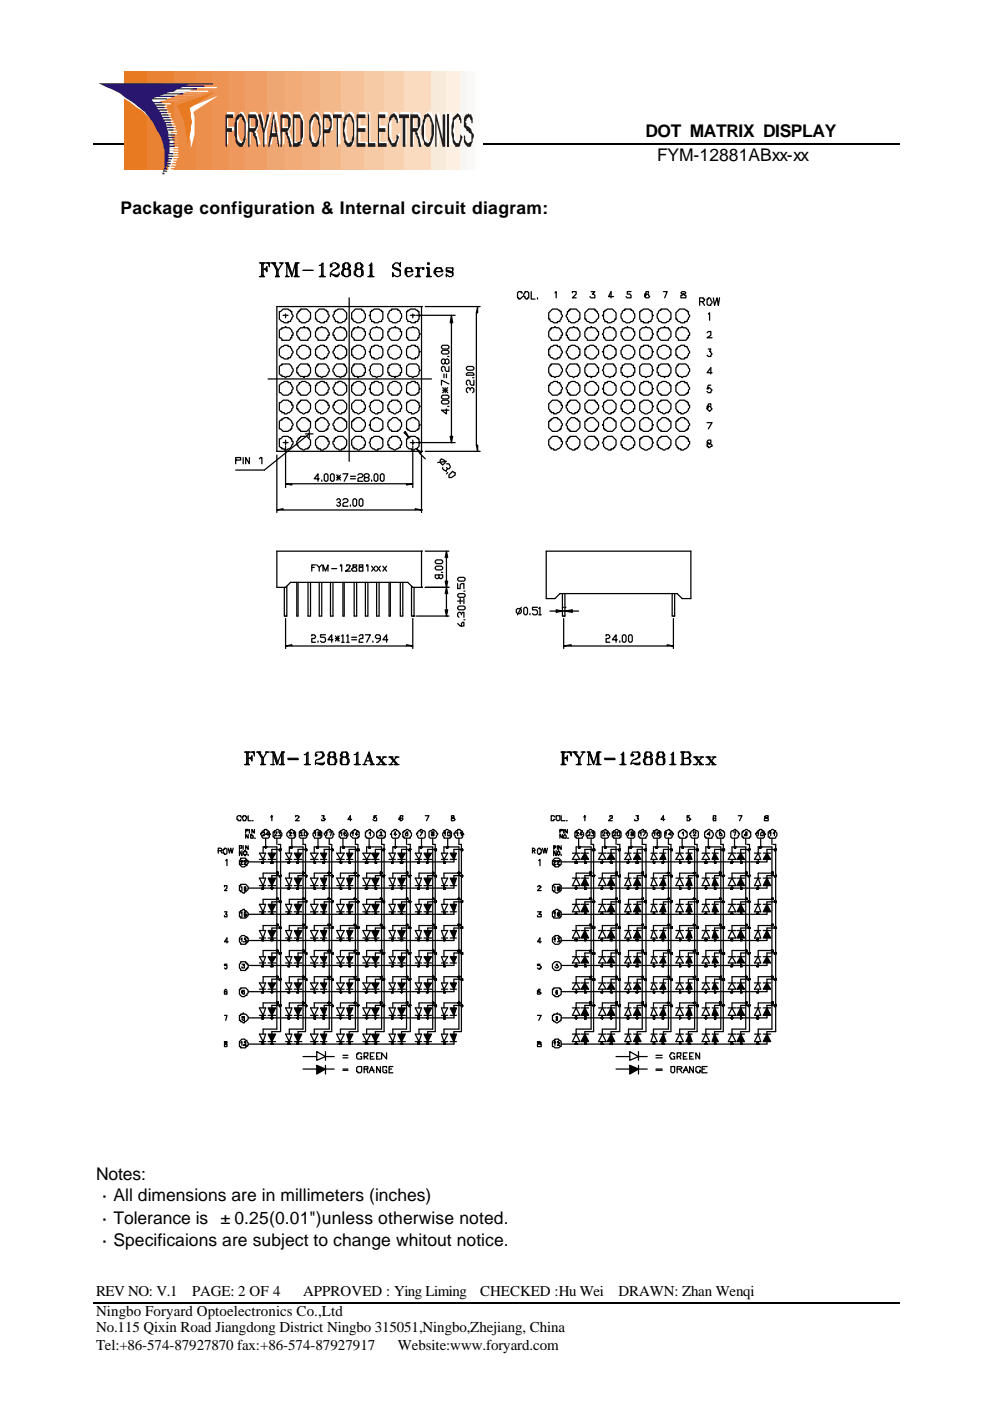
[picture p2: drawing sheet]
<svg xmlns="http://www.w3.org/2000/svg" width="210mm" height="297mm" viewBox="0 0 210 297" stroke-linecap="round" stroke-linejoin="round" font-family="sans-serif">
<defs><g id="words">
<g font-size="3.7">
<text x="136.9" y="29">DOT MATRIX DISPLAY</text>
<text x="139.4" y="34">FYM-12881ABxx-xx</text>
<text x="25.5" y="45.4">Package configuration &amp; Internal circuit diagram:</text>
<text x="20.4" y="250.2">Notes:</text>
<text x="24.1" y="254.7">All dimensions are in millimeters (inches)</text>
<text x="24.1" y="259.5">Tolerance is</text>
<text x="49.7" y="259.5">0.25(0.01&quot;)unless otherwise noted.</text>
<text x="24.1" y="264.2">Specificaions are subject to change whitout notice.</text>
</g>
<g font-size="3.2">
<text x="20.4" y="274.8">REV NO: V.1</text>
<text x="40.7" y="274.8">PAGE: 2 OF 4</text>
<text x="64.3" y="274.8">APPROVED : Ying Liming</text>
<text x="101.9" y="274.8">CHECKED :Hu Wei</text>
<text x="131.2" y="274.8">DRAWN: Zhan Wenqi</text>
<text x="20.4" y="279">Ningbo Foryard Optoelectronics Co.,Ltd</text>
<text x="20.4" y="282.5">No.115 Qixin Road Jiangdong District Ningbo 315051,Ningbo,Zhejiang, China</text>
<text x="20.4" y="286.2">Tel:+86-574-87927870 fax:+86-574-87927917</text>
<text x="84.4" y="286.2">Website:www.foryard.com</text>
</g>
</g></defs>
<path d="M19.8 30.5h171.2M19.8 276.3h171.2" fill="none" stroke="#000" stroke-width=".26"/>
<path d="M26.6 15v20.9" fill="none" stroke="#e77919" stroke-width=".26"/>
<path d="M26.5 15h.5v20.9h-.5z" fill-rule="evenodd" fill="#e77919"/>
<path d="M26.7 15h.6v20.9h-.6z" fill-rule="evenodd" fill="#e7791a"/>
<path d="M27 15h.5v20.9h-.5z" fill-rule="evenodd" fill="#e7791b"/>
<path d="M27.3 15h.5v20.9h-.5z" fill-rule="evenodd" fill="#e7791d"/>
<path d="M27.5 15h.5v20.9h-.5z" fill-rule="evenodd" fill="#e77a1e"/>
<path d="M27.8 15h.5v20.9h-.5z" fill-rule="evenodd" fill="#e87a1f"/>
<path d="M28 15h.8v20.9h-.8z" fill-rule="evenodd" fill="#e87a20"/>
<path d="M28.3 15h.8v20.9h-.8z" fill-rule="evenodd" fill="#e87b22"/>
<path d="M28.8 15h.6v20.9h-.6z" fill-rule="evenodd" fill="#e87b23"/>
<path d="M29.1 15h.5v20.9h-.5z" fill-rule="evenodd" fill="#e87b24"/>
<g fill="#e87c26">
<path d="M29.4 15h.5v20.9h-.5z" fill-rule="evenodd"/>
<path d="M29.6 15h.6v20.9h-.6z" fill-rule="evenodd"/>
</g>
<path d="M29.9 15h.5v20.9h-.5z" fill-rule="evenodd" fill="#e87d27"/>
<path d="M30.2 15h.8v20.9h-.8z" fill-rule="evenodd" fill="#e87c28"/>
<path d="M30.4 15h.8v20.9h-.8z" fill-rule="evenodd" fill="#e87d2a"/>
<path d="M31.1 15v20.9" fill="none" stroke="#e87e2a" stroke-width=".26"/>
<path d="M31.2 15h.5v20.9h-.5z" fill-rule="evenodd" fill="#e87e2b"/>
<path d="M31.2 15h.8v20.9h-.8z" fill-rule="evenodd" fill="#e97f2c"/>
<path d="M31.7 15h.6v20.9h-.6z" fill-rule="evenodd" fill="#e97f2d"/>
<path d="M32 15h.5v20.9h-.5z" fill-rule="evenodd" fill="#e97f2e"/>
<path d="M32.3 15h.5v20.9h-.5z" fill-rule="evenodd" fill="#e9802e"/>
<path d="M32.5 15h.8v20.9h-.8z" fill-rule="evenodd" fill="#e98030"/>
<path d="M32.8 15h.5v20.9h-.5z" fill-rule="evenodd" fill="#e98130"/>
<path d="M33.3 15h.6v20.9h-.6z" fill-rule="evenodd" fill="#e98131"/>
<path d="M33.3 15h.8v20.9h-.8z" fill-rule="evenodd" fill="#e98132"/>
<g fill="#e98233">
<path d="M33.9 15h.5v20.9h-.5z" fill-rule="evenodd"/>
<path d="M34.1 15h.6v20.9h-.6z" fill-rule="evenodd"/>
</g>
<path d="M34.4 15h.5v20.9h-.5z" fill-rule="evenodd" fill="#e98334"/>
<path d="M34.7 15h.5v20.9h-.5z" fill-rule="evenodd" fill="#e98335"/>
<g fill="#ea8436">
<path d="M34.9 15h.6v20.9h-.6z" fill-rule="evenodd"/>
<path d="M35.2 15h.5v20.9h-.5z" fill-rule="evenodd"/>
</g>
<path d="M35.5 15h.7v20.9h-.7z" fill-rule="evenodd" fill="#ea8437"/>
<path d="M35.7 15h.8v20.9h-.8z" fill-rule="evenodd" fill="#ea8538"/>
<path d="M36.2 15h.6v20.9h-.6z" fill-rule="evenodd" fill="#ea8539"/>
<path d="M36.5 15h.5v20.9h-.5z" fill-rule="evenodd" fill="#ea8639"/>
<path d="M36.8 15h.5v20.9h-.5z" fill-rule="evenodd" fill="#ea863a"/>
<path d="M37 15h.6v20.9h-.6z" fill-rule="evenodd" fill="#ea863b"/>
<path d="M37.3 15h.5v20.9h-.5z" fill-rule="evenodd" fill="#ea873b"/>
<path d="M37.6 15h.8v20.9h-.8z" fill-rule="evenodd" fill="#ea873c"/>
<path d="M37.8 15h.8v20.9h-.8z" fill-rule="evenodd" fill="#eb883d"/>
<path d="M38.4 15h.5v20.9h-.5z" fill-rule="evenodd" fill="#eb883e"/>
<path d="M38.6 15h.6v20.9h-.6z" fill-rule="evenodd" fill="#eb883f"/>
<path d="M38.9 15h.5v20.9h-.5z" fill-rule="evenodd" fill="#eb8940"/>
<path d="M39.2 15h.5v20.9h-.5z" fill-rule="evenodd" fill="#eb8941"/>
<path d="M39.4 15h.6v20.9h-.6z" fill-rule="evenodd" fill="#eb8a42"/>
<path d="M39.7 15h.5v20.9h-.5z" fill-rule="evenodd" fill="#eb8a43"/>
<path d="M40 15h.7v20.9h-.7z" fill-rule="evenodd" fill="#eb8a44"/>
<path d="M40.2 15h.8v20.9h-.8z" fill-rule="evenodd" fill="#eb8b44"/>
<path d="M40.7 15h.6v20.9h-.6z" fill-rule="evenodd" fill="#eb8b45"/>
<path d="M41 15h.5v20.9h-.5z" fill-rule="evenodd" fill="#eb8c46"/>
<path d="M41.3 15h.5v20.9h-.5z" fill-rule="evenodd" fill="#eb8c47"/>
<path d="M41.5 15h.6v20.9h-.6z" fill-rule="evenodd" fill="#eb8c48"/>
<g fill="#ec8d49">
<path d="M41.8 15h.5v20.9h-.5z" fill-rule="evenodd"/>
<path d="M42.1 15h.8v20.9h-.8z" fill-rule="evenodd"/>
</g>
<path d="M42.3 15h.6v20.9h-.6z" fill-rule="evenodd" fill="#ec8e4a"/>
<path d="M42.9 15h.5v20.9h-.5z" fill-rule="evenodd" fill="#ec8e4b"/>
<path d="M42.9 15h.8v20.9h-.8z" fill-rule="evenodd" fill="#ec8e4c"/>
<g fill="#ec8f4d">
<path d="M43.4 15h.5v20.9h-.5z" fill-rule="evenodd"/>
<path d="M43.7 15h.5v20.9h-.5z" fill-rule="evenodd"/>
</g>
<path d="M43.9 15h.5v20.9h-.5z" fill-rule="evenodd" fill="#ec8f4e"/>
<g fill="#ec904f">
<path d="M44.2 15h.5v20.9h-.5z" fill-rule="evenodd"/>
<path d="M44.4 15h.6v20.9h-.6z" fill-rule="evenodd"/>
</g>
<path d="M44.7 15h.5v20.9h-.5z" fill-rule="evenodd" fill="#ec9150"/>
<path d="M45 15h.8v20.9h-.8z" fill-rule="evenodd" fill="#ec9151"/>
<path d="M45.2 15h.8v20.9h-.8z" fill-rule="evenodd" fill="#ec9152"/>
<path d="M45.8 15h.5v20.9h-.5z" fill-rule="evenodd" fill="#ed9252"/>
<path d="M46 15h.6v20.9h-.6z" fill-rule="evenodd" fill="#ed9253"/>
<path d="M46.3 15h.5v20.9h-.5z" fill-rule="evenodd" fill="#ed9353"/>
<path d="M46.6 15h.5v20.9h-.5z" fill-rule="evenodd" fill="#ed9354"/>
<path d="M46.8 15h.6v20.9h-.6z" fill-rule="evenodd" fill="#ed9355"/>
<path d="M47.1 15h.8v20.9h-.8z" fill-rule="evenodd" fill="#ed9455"/>
<path d="M47.4 15h.8v20.9h-.8z" fill-rule="evenodd" fill="#ed9456"/>
<g fill="#ed9457">
<path d="M47.9 15h.5v20.9h-.5z" fill-rule="evenodd"/>
<path d="M48.2 15h.5v20.9h-.5z" fill-rule="evenodd"/>
</g>
<path d="M48.4 15h.5v20.9h-.5z" fill-rule="evenodd" fill="#ed9558"/>
<path d="M48.7 15h.5v20.9h-.5z" fill-rule="evenodd" fill="#ed9659"/>
<path d="M48.9 15h.6v20.9h-.6z" fill-rule="evenodd" fill="#ed965a"/>
<path d="M49.2 15h.5v20.9h-.5z" fill-rule="evenodd" fill="#ed975a"/>
<path d="M49.5 15h.8v20.9h-.8z" fill-rule="evenodd" fill="#ed975b"/>
<path d="M49.7 15h.8v20.9h-.8z" fill-rule="evenodd" fill="#ee985c"/>
<g fill="#ee985d">
<path d="M50.3 15h.5v20.9h-.5z" fill-rule="evenodd"/>
<path d="M50.5 15h.6v20.9h-.6z" fill-rule="evenodd"/>
</g>
<path d="M50.8 15h.5v20.9h-.5z" fill-rule="evenodd" fill="#ee995e"/>
<path d="M51.1 15h.5v20.9h-.5z" fill-rule="evenodd" fill="#ee995f"/>
<path d="M51.3 15h.6v20.9h-.6z" fill-rule="evenodd" fill="#ee9a60"/>
<g fill="#ee9b61">
<path d="M51.6 15h.5v20.9h-.5z" fill-rule="evenodd"/>
<path d="M51.9 15h.5v20.9h-.5z" fill-rule="evenodd"/>
</g>
<path d="M52.1 15h.6v20.9h-.6z" fill-rule="evenodd" fill="#ee9c62"/>
<g fill="#ee9c63">
<path d="M52.4 15h.8v20.9h-.8z" fill-rule="evenodd"/>
<path d="M52.7 15h.7v20.9h-.7z" fill-rule="evenodd"/>
</g>
<path d="M53.2 15h.5v20.9h-.5z" fill-rule="evenodd" fill="#ef9d64"/>
<path d="M53.4 15h.6v20.9h-.6z" fill-rule="evenodd" fill="#ef9d65"/>
<path d="M53.7 15h.5v20.9h-.5z" fill-rule="evenodd" fill="#ef9e65"/>
<path d="M54 15h.5v20.9h-.5z" fill-rule="evenodd" fill="#ef9e66"/>
<path d="M54.2 15h.6v20.9h-.6z" fill-rule="evenodd" fill="#ef9f67"/>
<g fill="#efa068">
<path d="M54.5 15h.8v20.9h-.8z" fill-rule="evenodd"/>
<path d="M54.8 15h.8v20.9h-.8z" fill-rule="evenodd"/>
</g>
<g fill="#efa069">
<path d="M55.3 15h.5v20.9h-.5z" fill-rule="evenodd"/>
<path d="M55.6 15h.5v20.9h-.5z" fill-rule="evenodd"/>
</g>
<path d="M55.8 15h.6v20.9h-.6z" fill-rule="evenodd" fill="#efa16a"/>
<g fill="#efa26b">
<path d="M56.1 15h.5v20.9h-.5z" fill-rule="evenodd"/>
<path d="M56.4 15h.5v20.9h-.5z" fill-rule="evenodd"/>
</g>
<path d="M56.6 15h.5v20.9h-.5z" fill-rule="evenodd" fill="#f0a36c"/>
<g fill="#f0a36d">
<path d="M56.9 15h.8v20.9h-.8z" fill-rule="evenodd"/>
<path d="M57.1 15h.8v20.9h-.8z" fill-rule="evenodd"/>
</g>
<path d="M57.7 15h.5v20.9h-.5z" fill-rule="evenodd" fill="#f0a46e"/>
<path d="M57.9 15h.6v20.9h-.6z" fill-rule="evenodd" fill="#f0a46f"/>
<path d="M58.2 15h.5v20.9h-.5z" fill-rule="evenodd" fill="#f0a56f"/>
<path d="M58.5 15h.5v20.9h-.5z" fill-rule="evenodd" fill="#f0a570"/>
<path d="M58.7 15h.6v20.9h-.6z" fill-rule="evenodd" fill="#f0a670"/>
<path d="M59 15h.8v20.9h-.8z" fill-rule="evenodd" fill="#f0a671"/>
<path d="M59.3 15h.8v20.9h-.8z" fill-rule="evenodd" fill="#f0a672"/>
<g fill="#f0a773">
<path d="M59.8 15h.5v20.9h-.5z" fill-rule="evenodd"/>
<path d="M60.1 15h.5v20.9h-.5z" fill-rule="evenodd"/>
</g>
<path d="M60.3 15h.6v20.9h-.6z" fill-rule="evenodd" fill="#f0a874"/>
<g fill="#f1a975">
<path d="M60.6 15h.5v20.9h-.5z" fill-rule="evenodd"/>
<path d="M60.9 15h.5v20.9h-.5z" fill-rule="evenodd"/>
</g>
<path d="M61.1 15h.5v20.9h-.5z" fill-rule="evenodd" fill="#f1a976"/>
<path d="M61.4 15h.8v20.9h-.8z" fill-rule="evenodd" fill="#f1a977"/>
<path d="M61.6 15h.6v20.9h-.6z" fill-rule="evenodd" fill="#f1aa77"/>
<path d="M62.2 15h.5v20.9h-.5z" fill-rule="evenodd" fill="#f1ab78"/>
<g fill="#f1ab79">
<path d="M62.2 15h.8v20.9h-.8z" fill-rule="evenodd"/>
<path d="M62.7 15h.5v20.9h-.5z" fill-rule="evenodd"/>
</g>
<path d="M63 15h.5v20.9h-.5z" fill-rule="evenodd" fill="#f1ab7a"/>
<path d="M63.2 15h.6v20.9h-.6z" fill-rule="evenodd" fill="#f1ac7b"/>
<path d="M63.5 15h.5v20.9h-.5z" fill-rule="evenodd" fill="#f1ad7b"/>
<path d="M63.8 15h.5v20.9h-.5z" fill-rule="evenodd" fill="#f1ad7c"/>
<g fill="#f2ae7d">
<path d="M64 15h.6v20.9h-.6z" fill-rule="evenodd"/>
<path d="M64.3 15h.8v20.9h-.8z" fill-rule="evenodd"/>
</g>
<path d="M64.6 15h.8v20.9h-.8z" fill-rule="evenodd" fill="#f2ae7e"/>
<g fill="#f2af7f">
<path d="M65.1 15h.5v20.9h-.5z" fill-rule="evenodd"/>
<path d="M65.4 15h.5v20.9h-.5z" fill-rule="evenodd"/>
</g>
<g fill="#f2b080">
<path d="M65.6 15h.5v20.9h-.5z" fill-rule="evenodd"/>
<path d="M65.9 15h.5v20.9h-.5z" fill-rule="evenodd"/>
</g>
<path d="M66.1 15h.6v20.9h-.6z" fill-rule="evenodd" fill="#f2b081"/>
<g fill="#f2b182">
<path d="M66.4 15h.8v20.9h-.8z" fill-rule="evenodd"/>
<path d="M66.7 15h.8v20.9h-.8z" fill-rule="evenodd"/>
</g>
<path d="M67.2 15h.5v20.9h-.5z" fill-rule="evenodd" fill="#f2b283"/>
<path d="M67.5 15h.5v20.9h-.5z" fill-rule="evenodd" fill="#f2b284"/>
<path d="M67.7 15h.6v20.9h-.6z" fill-rule="evenodd" fill="#f2b384"/>
<path d="M68 15h.5v20.9h-.5z" fill-rule="evenodd" fill="#f3b485"/>
<path d="M68.3 15h.5v20.9h-.5z" fill-rule="evenodd" fill="#f3b486"/>
<path d="M68.5 15h.6v20.9h-.6z" fill-rule="evenodd" fill="#f3b586"/>
<path d="M68.8 15h.8v20.9h-.8z" fill-rule="evenodd" fill="#f3b587"/>
<path d="M69.1 15h.7v20.9h-.7z" fill-rule="evenodd" fill="#f3b688"/>
<path d="M69.6 15h.5v20.9h-.5z" fill-rule="evenodd" fill="#f3b788"/>
<path d="M69.8 15h.6v20.9h-.6z" fill-rule="evenodd" fill="#f3b789"/>
<path d="M70.1 15h.5v20.9h-.5z" fill-rule="evenodd" fill="#f3b88a"/>
<path d="M70.4 15h.5v20.9h-.5z" fill-rule="evenodd" fill="#f3b88b"/>
<path d="M70.6 15h.6v20.9h-.6z" fill-rule="evenodd" fill="#f3b98c"/>
<path d="M70.9 15h.8v20.9h-.8z" fill-rule="evenodd" fill="#f3ba8d"/>
<path d="M71.2 15h.5v20.9h-.5z" fill-rule="evenodd" fill="#f3ba8e"/>
<g fill="#f4bb8f">
<path d="M71.7 15h.5v20.9h-.5z" fill-rule="evenodd"/>
<path d="M71.7 15h.8v20.9h-.8z" fill-rule="evenodd"/>
</g>
<path d="M72.2 15h.6v20.9h-.6z" fill-rule="evenodd" fill="#f4bc90"/>
<path d="M72.5 15h.5v20.9h-.5z" fill-rule="evenodd" fill="#f4bd91"/>
<path d="M72.8 15h.5v20.9h-.5z" fill-rule="evenodd" fill="#f4bd92"/>
<path d="M73 15h.6v20.9h-.6z" fill-rule="evenodd" fill="#f4be93"/>
<path d="M73.3 15h.5v20.9h-.5z" fill-rule="evenodd" fill="#f4be94"/>
<path d="M73.6 15h.5v20.9h-.5z" fill-rule="evenodd" fill="#f4bf95"/>
<g fill="#f4c096">
<path d="M73.8 15h.8v20.9h-.8z" fill-rule="evenodd"/>
<path d="M74.1 15h.8v20.9h-.8z" fill-rule="evenodd"/>
</g>
<path d="M74.6 15h.5v20.9h-.5z" fill-rule="evenodd" fill="#f5c197"/>
<path d="M74.9 15h.5v20.9h-.5z" fill-rule="evenodd" fill="#f5c198"/>
<path d="M75.1 15h.6v20.9h-.6z" fill-rule="evenodd" fill="#f5c299"/>
<g fill="#f5c39a">
<path d="M75.4 15h.5v20.9h-.5z" fill-rule="evenodd"/>
<path d="M75.7 15h.5v20.9h-.5z" fill-rule="evenodd"/>
</g>
<path d="M75.9 15h.8v20.9h-.8z" fill-rule="evenodd" fill="#f5c49b"/>
<path d="M76.2 15h.8v20.9h-.8z" fill-rule="evenodd" fill="#f5c49c"/>
<path d="M76.7 15h.6v20.9h-.6z" fill-rule="evenodd" fill="#f5c59d"/>
<path d="M77 15h.5v20.9h-.5z" fill-rule="evenodd" fill="#f5c69d"/>
<path d="M77.3 15h.5v20.9h-.5z" fill-rule="evenodd" fill="#f5c69e"/>
<g fill="#f5c79f">
<path d="M77.5 15h.6v20.9h-.6z" fill-rule="evenodd"/>
<path d="M77.8 15h.5v20.9h-.5z" fill-rule="evenodd"/>
</g>
<path d="M78.1 15h.5v20.9h-.5z" fill-rule="evenodd" fill="#f6c8a0"/>
<path d="M78.3 15h.8v20.9h-.8z" fill-rule="evenodd" fill="#f6c8a1"/>
<path d="M78.6 15h.8v20.9h-.8z" fill-rule="evenodd" fill="#f6c8a2"/>
<path d="M79.1 15h.5v20.9h-.5z" fill-rule="evenodd" fill="#f6c9a2"/>
<path d="M79.4 15h.5v20.9h-.5z" fill-rule="evenodd" fill="#f6c9a3"/>
<path d="M79.6 15h.6v20.9h-.6z" fill-rule="evenodd" fill="#f6caa4"/>
<g fill="#f6cba5">
<path d="M79.9 15h.5v20.9h-.5z" fill-rule="evenodd"/>
<path d="M80.2 15h.5v20.9h-.5z" fill-rule="evenodd"/>
</g>
<path d="M80.4 15h.6v20.9h-.6z" fill-rule="evenodd" fill="#f6cca6"/>
<path d="M80.7 15h.5v20.9h-.5z" fill-rule="evenodd" fill="#f6cca7"/>
<path d="M81 15h.5v20.9h-.5z" fill-rule="evenodd" fill="#f7cda8"/>
<path d="M81.2 15h.8v20.9h-.8z" fill-rule="evenodd" fill="#f7cea9"/>
<path d="M81.5 15h.8v20.9h-.8z" fill-rule="evenodd" fill="#f7ceaa"/>
<path d="M82 15h.5v20.9h-.5z" fill-rule="evenodd" fill="#f7cfab"/>
<path d="M82.3 15h.5v20.9h-.5z" fill-rule="evenodd" fill="#f7cfac"/>
<path d="M82.5 15h.6v20.9h-.6z" fill-rule="evenodd" fill="#f7cfad"/>
<path d="M82.8 15h.5v20.9h-.5z" fill-rule="evenodd" fill="#f8d0ae"/>
<path d="M83.1 15h.5v20.9h-.5z" fill-rule="evenodd" fill="#f8d0af"/>
<path d="M83.3 15h.8v20.9h-.8z" fill-rule="evenodd" fill="#f8d1b0"/>
<path d="M83.6 15h.8v20.9h-.8z" fill-rule="evenodd" fill="#f8d1b1"/>
<path d="M84.1 15h.6v20.9h-.6z" fill-rule="evenodd" fill="#f8d2b2"/>
<path d="M84.4 15h.5v20.9h-.5z" fill-rule="evenodd" fill="#f8d3b3"/>
<path d="M84.7 15h.5v20.9h-.5z" fill-rule="evenodd" fill="#f8d3b4"/>
<path d="M84.9 15h.6v20.9h-.6z" fill-rule="evenodd" fill="#f8d4b5"/>
<path d="M85.2 15h.5v20.9h-.5z" fill-rule="evenodd" fill="#f8d4b6"/>
<path d="M85.5 15h.5v20.9h-.5z" fill-rule="evenodd" fill="#f9d6b7"/>
<g fill="#f9d7b9">
<path d="M85.7 15h.8v20.9h-.8z" fill-rule="evenodd"/>
<path d="M86 15h.8v20.9h-.8z" fill-rule="evenodd"/>
</g>
<g fill="#f9d8bb">
<path d="M86.5 15h.5v20.9h-.5z" fill-rule="evenodd"/>
<path d="M86.8 15h.5v20.9h-.5z" fill-rule="evenodd"/>
</g>
<path d="M87 15h.6v20.9h-.6z" fill-rule="evenodd" fill="#f9dabd"/>
<path d="M87.3 15h.5v20.9h-.5z" fill-rule="evenodd" fill="#fadbbe"/>
<path d="M87.6 15h.5v20.9h-.5z" fill-rule="evenodd" fill="#fadbbf"/>
<path d="M87.8 15h.8v20.9h-.8z" fill-rule="evenodd" fill="#fadcc0"/>
<path d="M88.1 15h.8v20.9h-.8z" fill-rule="evenodd" fill="#fadcc1"/>
<path d="M88.6 15h.6v20.9h-.6z" fill-rule="evenodd" fill="#fadec2"/>
<path d="M88.9 15h.5v20.9h-.5z" fill-rule="evenodd" fill="#fadfc3"/>
<path d="M89.2 15h.5v20.9h-.5z" fill-rule="evenodd" fill="#fadfc4"/>
<path d="M89.4 15h.6v20.9h-.6z" fill-rule="evenodd" fill="#fae0c5"/>
<path d="M89.7 15h.5v20.9h-.5z" fill-rule="evenodd" fill="#fae0c6"/>
<path d="M90 15h.5v20.9h-.5z" fill-rule="evenodd" fill="#fbe1c7"/>
<path d="M90.2 15h.8v20.9h-.8z" fill-rule="evenodd" fill="#fbe3c8"/>
<path d="M90.5 15h.5v20.9h-.5z" fill-rule="evenodd" fill="#fbe3c9"/>
<g fill="#fbe4ca">
<path d="M91 15h.5v20.9h-.5z" fill-rule="evenodd"/>
<path d="M91 15h.8v20.9h-.8z" fill-rule="evenodd"/>
</g>
<path d="M91.5 15h.6v20.9h-.6z" fill-rule="evenodd" fill="#fbe5cc"/>
<path d="M91.8 15h.5v20.9h-.5z" fill-rule="evenodd" fill="#fce6ce"/>
<path d="M92.1 15h.5v20.9h-.5z" fill-rule="evenodd" fill="#fce6cf"/>
<path d="M92.3 15h.6v20.9h-.6z" fill-rule="evenodd" fill="#fce7d1"/>
<path d="M92.6 15h.5v20.9h-.5z" fill-rule="evenodd" fill="#fce8d2"/>
<path d="M92.9 15h.5v20.9h-.5z" fill-rule="evenodd" fill="#fce9d4"/>
<path d="M93.1 15h.8v20.9h-.8z" fill-rule="evenodd" fill="#fcead6"/>
<path d="M93.4 15h.8v20.9h-.8z" fill-rule="evenodd" fill="#fcead7"/>
<path d="M93.9 15h.6v20.9h-.6z" fill-rule="evenodd" fill="#fcebd9"/>
<path d="M94.2 15h.5v20.9h-.5z" fill-rule="evenodd" fill="#fcebda"/>
<path d="M94.5 15h.5v20.9h-.5z" fill-rule="evenodd" fill="#fcecdc"/>
<path d="M94.7 15h.5v20.9h-.5z" fill-rule="evenodd" fill="#fdeedd"/>
<path d="M95 15h.5v20.9h-.5z" fill-rule="evenodd" fill="#fdeedf"/>
<path d="M95.2 15h.8v20.9h-.8z" fill-rule="evenodd" fill="#fdefe0"/>
<path d="M95.5 15h.8v20.9h-.8z" fill-rule="evenodd" fill="#fdefe1"/>
<path d="M96 15h.6v20.9h-.6z" fill-rule="evenodd" fill="#fdf0e3"/>
<path d="M96.3 15h.5v20.9h-.5z" fill-rule="evenodd" fill="#fdf1e5"/>
<path d="M96.6 15h.5v20.9h-.5z" fill-rule="evenodd" fill="#fdf1e6"/>
<path d="M96.8 15h.6v20.9h-.6z" fill-rule="evenodd" fill="#fdf2e7"/>
<path d="M97.1 15h.5v20.9h-.5z" fill-rule="evenodd" fill="#fdf2e8"/>
<path d="M97.4 15h.5v20.9h-.5z" fill-rule="evenodd" fill="#fdf4ea"/>
<path d="M97.6 15h.8v20.9h-.8z" fill-rule="evenodd" fill="#fef5ec"/>
<path d="M97.9 15h.8v20.9h-.8z" fill-rule="evenodd" fill="#fef5ed"/>
<path d="M98.4 15h.6v20.9h-.6z" fill-rule="evenodd" fill="#fef6ee"/>
<path d="M98.7 15h.5v20.9h-.5z" fill-rule="evenodd" fill="#fef6ef"/>
<path d="M99 15h.5v20.9h-.5z" fill-rule="evenodd" fill="#fef7f1"/>
<path d="M99.2 15h.5v20.9h-.5z" fill-rule="evenodd" fill="#fef8f2"/>
<path d="M99.5 15h.5v20.9h-.5z" fill-rule="evenodd" fill="#fef8f3"/>
<path d="M99.7 15h.8v20.9h-.8z" fill-rule="evenodd" fill="#fef9f5"/>
<path d="M100 15h.5v20.9h-.5z" fill-rule="evenodd" fill="#fef9f6"/>
<path d="M100.5 15h.6v20.9h-.6z" fill-rule="evenodd" fill="#fefbf7"/>
<path d="M100.5 15h.8v20.9h-.8z" fill-rule="evenodd" fill="#fffcf9"/>
<path d="M101.1 15h.5v20.9h-.5z" fill-rule="evenodd" fill="#fffcfa"/>
<path d="M101.3 15h.6v20.9h-.6z" fill-rule="evenodd" fill="#fffdfb"/>
<path d="M101.6 15h.5v20.9h-.5z" fill-rule="evenodd" fill="#fffdfc"/>
<path d="M101.9 15h.5v20.9h-.5z" fill-rule="evenodd" fill="#fffefe"/>
<g fill="#fff">
<path d="M102.4 15v20.9z"/>
<path d="M102.1 15h.3v20.9h-.3z" fill-rule="evenodd"/>
<path d="M38.4 23.5l7.9-3.2-5.3 3.4a12.2 12.2 0 0 1-.5 7.7v-1.3l-.3-1.1a8.7 8.7 0 0 0-1.8-5.5zM21.7 18.4l2.9 1.4 5.6 3.7 2.3 2.3 .8 1.4a8.9 8.9 0 0 1 2.2 4.7l.2 1.1v3.2l-.5 1.5h.5v-.2h-.2v-.3h.5v-.2h-.3v-.3h.5v-.3h-.2v-.2h.8v-.3h-.6v-.3h.8v-.2h-.8v-.3h1.1v-.3h-.8v-.2h.8v-.3h-.8h.3v-.3h.8v-.2h-.8v-.3h1v-.3h-1v-.2h1v-.3h-1v-.2h1v-.3h-1v-.3h1v-.2h-1v-.3h1v-.3h-1v-.5h1h-1v-.5h1h-1v-.3l-.3-.3h1.3h-1.3v-.5h1.3h-1.3l-.3-.2v-.3h1.4v-.3h-1.4v-.2h1.4v-.3h-1.6v-.3h1.3v-.2h-1.3l-.3-.3h1.6v-.3h-1.6v-.2h1.3v-.3h-1.5v-.3h1.3v-.2h-1.6v-.3h1.3v-.3h-1.6v-.2h1.3v-.3h-1.5l-.3-.2h1.8v-.3h-1.8v-.3h-.3h1.6v-.2h-1.6l-.2-.3h1.6v-.3h-1.6l-.3-.2h-.3h2.2v-.3h-2.4v-.3h3.1v-.2h-2.9l1.1-.6h3.4h-2.9l.8-.5h3.7h-3.4l1-.5h4.3h-4l1.1-.5h4.5h-4l.8-.3h4.5v-.3h-4l.8-.5h5v-.3z" fill-rule="evenodd"/>
</g>
<path d="M20.9 17.6h24.3v.3h-5l-.8 .3h4v.2h-4.5l-.8 .3h3.7v.3h-4.2l-.8 .5h3.4h-4l-1 .3h3.7v.2h-4l-1 .3h3.1v.2h-3.7l-.8 .3h3v.3h-3.2v.2l.2 .3h1.9v.3h-1.9h.3v.2h2.1v.3h-1.8l.2 .3h1.6v.2h-1.6l.3 .3h1.9v.3h-1.9h.3v.2h1.6v.3h-1.4v.3h1.6v.2h-1.3v.3h1.6v.2h-1.3v.3h1.5v.3h-1.3v.2h1.3v.3h-1.3h.3v.3h1.3v.2h-1.3l.3 .3h1.3v.3h-1.3v.2h1.3v.3h-1.3l.2 .3v.2h1.1h-1.1v.3h1.3v.3h-1.3v.2h1.3v.3h-1.3l.3 .2h1v.3h-1v.5h1v.3h-1v.3h1v.2h-1v.3h1h-1v.5h1h-1v.6h.8v.2h-1.1v.3h1.1v.2h-1.1v.3h.8v.3h-.8v.2h.5v.3h-.7v.3h.7v.2h-.7v.3h.5v.3h-.8v.2h.3v.3h-.6v.3h.6v.2h-.8v.3h.2v.3h-.5l.5-1.6v-3.5l-.8-2.9-.8-1.3a14.7 14.7 0 0 0-6.6-6.9l-1.3-1z" fill-rule="evenodd" fill="#29166f"/>
<path d="M37.6 22.4l7.9-2.9-5.3 3.4 .5 2.9-.2 1.1v.8l-.8 2.9-.3-3.4-.5-2.2-.5-.7-.3-1.1z" fill-rule="evenodd" fill="#da251d"/>
<g fill="#fff">
<path d="M48.2 23.7h1.5v1.1h-1.3v2.1h1.3v.8h-1.3v2.9h-.2z" fill-rule="evenodd"/>
<path d="M51.1 23.7h.5l.5 1.1 .6 1.6v.8l-.3 1v.8l-.5 1.6-.3 .3h-.3l-.2-.3h-.3v-.3a4 4 0 0 1-.5-2.9v-2.1l.5-1.3zM50.8 24.8v.5a8.6 8.6 0 0 0 0 4.2l.5 .6h.3l.3-.3 .2-1.3v-2.7l-.2-.5v-.5l-.3-.3z" fill-rule="evenodd"/>
<path d="M52.9 23.7h1.3l.3 .3h.3v.8l.2 .5v1.1l-.2 .5v.5l-.6 .3h.3l.8 2.9h-.5l-.3-1.3-.3-.5v-.6l-.2-.2v-.3h-.8v2.9h-.3zM53.2 24.8v2.1h1l.6-.8v-.8l-.6-.5z" fill-rule="evenodd"/>
<path d="M55.3 23.7h.3l.5 2.1v.8l.3 .6 .2-.6v-.8l.5-2.1h.6l-1.1 4v2.9h-.5v-2.9z" fill-rule="evenodd"/>
<path d="M58.2 23.7h.5l1.1 6.9h-.5l-.3-2.1h-1.1l-.2 2.1h-.6zM58.5 24.5v.8l-.3 .5-.3 2.2h1.1l-.5-2.7z" fill-rule="evenodd"/>
<path d="M60.1 23.7h1l.3 .3h.2a3.4 3.4 0 0 1 0 2.9v.5l-.5 .3h.3l.8 2.9h-.6l-.2-1.3-.3-.5v-.8l-.2-.3h-.6v2.9h-.2zM60.3 24.8v2.1h.8l.5-.5v-1.1l-.2-.3v-.2z" fill-rule="evenodd"/>
<path d="M62.4 23.7h1.4v.3l.5 .5v.5l.3 .6v3.7l-.3 .2v.8l-.3 .3h-1.6zM62.7 24.8v5.3h.5l.6-.3v-.3h.2v-.5l.3-.5v-2.9l-.5-.8z" fill-rule="evenodd"/>
<path d="M66.4 24.3l.5-.6h.6l.8 1.9v3.4l-.6 1.6-.2 .3h-.6l-.5-.6-.3-.5v-.8a4.9 4.9 0 0 1 0-3.2v-1zM66.9 24.5l-.2 .3v.5a4 4 0 0 0 0 4v.5l.2 .3h.3l.5-.6a6.6 6.6 0 0 0 0-4.2v-.5l-.2-.3z" fill-rule="evenodd"/>
<path d="M68.8 23.7h1.3v.3h.3v.3l.2 .2v2.9l-.2 .3h-.3v.3h-1v2.6h-.3zM69.1 24.8v2.4h1l.3-.8v-1.1l-.3-.5z" fill-rule="evenodd"/>
<path d="M70.9 23.7h2.1v1.1h-.8v5.8h-.5v-5.8h-.8z" fill-rule="evenodd"/>
<path d="M73.6 24.3l.5-.6h.5l.5 .6v.5l.6 1.6v1.8l-.6 1.6v.8l-.5 .3h-.5v-.3h-.3v-.3a5 5 0 0 1-.5-4.5zM74.1 24.5v.3h-.3v.5a8.6 8.6 0 0 0 0 4.2l.3 .3v.3h.5v-.3l.5-.5v-4l-.5-.8z" fill-rule="evenodd"/>
<path d="M76.2 23.7h1.6v1.1h-1.3v1.8h1.3v1.1h-1.3v2.4h1.6v.5h-1.9z" fill-rule="evenodd"/>
<path d="M78.3 23.7h.3v6.4h1.3v.5h-1.6z" fill-rule="evenodd"/>
<path d="M80.4 23.7h1.9v1.1h-1.6v1.8h1.3v1.1h-1.3v2.4h1.6v.5h-1.9z" fill-rule="evenodd"/>
<path d="M83.1 24.3l.5-.6h.5l.3 .3 .5 1.6-.5 .2-.3-1.3-.8 .3-.2 .5v4l.2 .5 .3 .3h.5v-.6l.6-1.3 .2 .3-.5 2.1h-.3v.3h-.8v-.3l-.5-.8v-.8a4.7 4.7 0 0 1 .3-4.2z" fill-rule="evenodd"/>
<path d="M84.9 23.7h2.1v1.1h-.7v5.8h-.3v-5.8h-1.1z" fill-rule="evenodd"/>
<path d="M87.6 23.7h1l.3 .3h.3a4.2 4.2 0 0 1 0 3.4l-.6 .3h.3l.8 2.9h-.5l-.3-1.8-.3-.3v-.5l-.2-.3h-.6v2.9h-.2zM87.8 24.8v2.1h.8l.6-.5v-1.4l-.3-.2z" fill-rule="evenodd"/>
<path d="M90.8 23.7h.7l.6 1.1v.8l.2 .8v1.8l-.5 2.4-.3 .3h-.5l-.2-.3h-.3v-.3a4 4 0 0 1-.5-2.9v-2.1l.5-1.3zM90.5 24.8v.5a8.6 8.6 0 0 0 0 4.2l.5 .6h.3l.2-.3v-.3a3.5 3.5 0 0 0 .3-3.7 1.02 1.02 0 0 0-.8-1.3l-.2 .3z" fill-rule="evenodd"/>
<path d="M92.9 23.7h.2l1.4 5.6v-5.6h.2v6.9h-.2l-1.4-5.3v5.3h-.2z" fill-rule="evenodd"/>
<path d="M95.5 23.7h.3v6.9h-.3z" fill-rule="evenodd"/>
<path d="M97.1 23.7h.5l.3 .3 .5 1.6-.5 .2v-1l-.3-.3h-.2l-.3 .3h-.3v.5l-.2 .5v3l.5 1.3h.5l.3-.6 .3-1.3 .2 .3v1l-.5 .8v.3h-.3v.3h-.5l-.3-.3-.5-1.6v-3.7z" fill-rule="evenodd"/>
<path d="M99 24.3l.5-.6h.5l.5 .6v1.5h-.2v-1h-.3l-.3-.3-.2 .3h-.3v1.3l1.3 1.3 .3 .8v1.1l-.3 .5v.5l-.5 .6h-.5l-.5-.6-.3-1.3v-.5h.3v.5l.2 .3 .3 .8h.5v-.3l.5-.8v-.5l-.5-.5v-.3h-.3l-.7-.8z" fill-rule="evenodd"/>
</g>
<g fill="#231e1c">
<path d="M47.9 24.3h1.6v.7h-1.3v2.2h1v.8h-1v3.1h-.3z" fill-rule="evenodd"/>
<path d="M50.5 24.3h.3l.3-.3 .5 .5 .5 1.3v3.7l-.5 1.4-.3 .2h-.5l-.5-.5-.3-.5-.3-1.6v-2.4l.3-.5v-.6zM50.8 24.8v.2l-.5 .6v3.9l.2 .6h.3v.2h.5v-.2h.3l.3-1.3v-2.7l-.6-.8v-.5z" fill-rule="evenodd"/>
<path d="M52.7 24.3h1.5l.3 .7a2.28 2.28 0 0 1-.5 3v.2h.2v.6l.3 .2 .3 2.1h-.3l-.3-1.6-.5-.7v-.6l-.3-.2h-.5v3.1h-.2zM52.9 25v2.2h1.1l.2-.3v-1.6l-.2-.3z" fill-rule="evenodd"/>
<path d="M54.8 24.3h.5l.5 1.8v.8l.3 .5 .5-3.1h.5l-1 3.9v2.9h-.3v-2.9z" fill-rule="evenodd"/>
<path d="M57.9 24.3h.3l1.1 6.8h-.3l-.3-2.1h-1l-.6 2.1h-.2zM58.2 24.8l-.3 .8-.2 2.6h.8l-.3-1.8z" fill-rule="evenodd"/>
<path d="M59.5 24.3h1.6l.5 .7v1.6l-.7 1.4 .2 .2v.6l.3 .2 .5 2.1h-.5l-.3-1.6-.2-.7-.3-.3v-.5h-.8v3.1h-.3zM59.8 25v2.2h1.3v-1.9l-.2-.3z" fill-rule="evenodd"/>
<path d="M62.2 24.3h1.3l.3 .2 .5 1.3v3.2l-.3 .5v.6l-.2 .2v.6h-.3l-.3 .2h-1zM62.4 25v5.3h.6l.8-.5v-4.5l-.3-.3z" fill-rule="evenodd"/>
<path d="M66.4 24.3h.3v-.3a1.51 1.51 0 0 1 1 1.8l.3 .8v1.9l-.3 1v.8l-.5 .8h-.8l-.3-.2-.5-1.4v-3.9zM66.7 24.8l-.6 .8a7.5 7.5 0 0 0 0 3.9v.6l.8 .2a3.8 3.8 0 0 0 .6-4.2v-.5l-.6-.8z" fill-rule="evenodd"/>
<path d="M68.5 24.3h1.3l.3 .2a3.9 3.9 0 0 1-.3 3.7h-1v2.9h-.3zM68.8 25v2.4h.8l.5-.8v-.8l-.5-.8z" fill-rule="evenodd"/>
<path d="M70.6 24.3h1.9v.7h-.8v6.1h-.3v-6.1h-.8z" fill-rule="evenodd"/>
<path d="M73.6 24.3h.2l.3-.3 .5 .5 .5 1.3v3.7l-.5 1.4-.3 .2h-.7v-.2l-.6-.8-.2-1.6v-2.4l.2-.5v-.6zM73.8 24.8l-.5 .8-.3 2.1 .3 1.1v.7l.5 .8h.3l.2-.2h.3l.3-1.3v-2.7l-.6-1.3z" fill-rule="evenodd"/>
<path d="M75.7 24.3h1.8v.7h-1.6v2.2h1.6v.8h-1.6v2.3h1.6v.8h-1.8z" fill-rule="evenodd"/>
<path d="M78.1 24.3h.2v6h1.3v.8h-1.5z" fill-rule="evenodd"/>
<path d="M80.2 24.3h1.6v.7h-1.4v2.2h1.4v.8h-1.4v2.3h1.6v.8h-1.8z" fill-rule="evenodd"/>
<path d="M83.1 24.3l.5-.3 .5 .5 .3 .8v.8h-.3v-.5l-.5-.8-.5 .2v.3l-.6 .8v2.9l.6 1.3h.5l.3-.2 .2-.6v-1l.6 .5-.6 1.9-.2 .2h-.8v-.2l-.8-1.4v-2.9l.2-1.6z" fill-rule="evenodd"/>
<path d="M84.7 24.3h2.1v.7h-.8v6.1h-.5v-6.1h-.8z" fill-rule="evenodd"/>
<path d="M87 24.3h1.6l.6 .7v1.6l-.8 1.4 .2 .2v.6l.3 .2 .5 2.1h-.5l-.3-1.6-.2-.7-.3-.3v-.5h-.5v3.1h-.6zM87.6 25v2.2h1v-2.2z" fill-rule="evenodd"/>
<path d="M90.2 24.3h.3l.3-.3a5.7 5.7 0 0 1 .5 6.9l-.3 .2h-.5l-.5-.5v-.5a4.7 4.7 0 0 1-.3-4l.3-1.6zM90.5 24.8l-.5 1.6v3.1l.2 .6h.3v.2h.5v-.2h.3l.2-1.3v-2.7l-.5-1.3z" fill-rule="evenodd"/>
<path d="M92.3 24.3h.3l1.3 5.2v-5.2h.6v6.8h-.6l-1.3-5.5v5.5h-.3z" fill-rule="evenodd"/>
</g>
<path d="M95.1 24.3v6.8" fill="none" stroke="#231e1c" stroke-width=".26"/>
<g fill="#231e1c">
<path d="M96 25l1.1-1 .5 .5 .3 .8v.8h-.3l-.2-1.3h-.3l-.8 .8v1.3l-.3 .8 .3 .8v1l.5 .8h.6l.2-.8v-1l.6 .5-.6 1.9-.2 .2h-.8v-.2l-.6-.8-.2-1.6v-1.9z" fill-rule="evenodd"/>
<path d="M99 24.3h.2l.3-.3v.3h.5l.3 .7v1.1h-.3v-.5l-.5-.8-.8 1 .3 .3v.5l1 .8v.3l.5 .8-.2 1.6-.3 .8-.3 .2h-.5l-.8-1v-1.3h.3v.7l.5 .8 .8-.2v-1.6l-1-.8v-.3l-.6-.5v-1.9z" fill-rule="evenodd"/>
</g>
<g fill="none" stroke="#000" stroke-width=".26">
<path d="M55 55.7h2.1v.8v-.8M55.3 55.7l.3 .3M55.6 55.7v2.9M55.6 58.4l-.3 .2M55.8 55.7v2.9M55.8 58.4l.3 .2h-1.1M56.1 55.7l-.3 .3M56.6 56.5v1.1l-.2-.5zM56.6 56.8l-.2 .3 .2 .2-.5-.2h.5h-.8M56.6 55.7l.5 .3-.2-.3 .2 .6M57.4 55.7h1.1l-.3 .3M57.7 55.7l.2 .3"/>
<path d="M58.2 55.7l.8 1.6v1.3v-.2l.3 .2h-.8l.2-.2v-1.1l-.8-1.6 .8 1.6v1.3M59.3 55.7h.8l-.3 .3-.3-.3M59.8 56l-.8 1.3M60.9 58.4v-2.7l1 2.9 .8-2.9v2.9v-.2l-.3 .2h1.1M60.9 56l-.3-.3h.5l.8 2.4M61.1 58.6l-.2-.2-.3 .2h.8M62.7 55.7h.8M63 55.7v2.9M63 58.4l.2 .2M63.2 55.7l-.2 .3M64.3 57.3h2.1M67.7 56.3h.3l.5-.6v2.9v-.2l.3 .2"/>
<path d="M67.7 58.6h1.4M68.3 56v2.6M68.3 58.4l-.3 .2M70.1 56.3h.3v.2h-.3zM70.1 56.3h.3v.2h-.3v-.5h.3a1.02 1.02 0 0 1 1.6 .3v.2l-.3 .3-1.1 .5-.5 .6v.7M71.2 55.7l.5 .6v.2l-1.1 .8M71.7 56v.8M72 58.1l-.3 .3-1.6-.3v.3M72 57.9l-.3 .7h-.5l-.8-.5 1.3 .3M72.8 56l.5-.3h.5l.5 .6v.2l-.5 .6h-.5l-.5-.3zM72.8 57.3v1.1M73 56l-.2 .3v.2l.2 .3"/>
<path d="M73.3 55.7l-.3 .3v.8l.3 .3M73.3 57.1h-.5v.2l-.3 .3v.5a1.02 1.02 0 0 0 1.6 .3h.2v-1.1l-.2-.2h-.3M73.3 57.1h-.3l-.2 .5v.5l.5 .5M73.8 55.7v.3l.3 .3-.3 .8M73.8 57.1h.3v1.3l-.3 .2M74.1 56v.8M74.1 57.3l.2 .3v.5l-.2 .3M75.4 56l.5-.3h.6l.5 .6v.2l-.5 .6h-.6l-.5-.3zM75.4 57.3v1.1M75.7 56l-.3 .3v.2l.3 .3M75.9 55.7l-.2 .3v.8l.2 .3M75.9 57.1h-.5v.2l-.3 .3v.5a1.02 1.02 0 0 0 1.6 .3h.3v-1.1l-.3-.2h-.2"/>
<path d="M75.9 57.1h-.2l-.3 .5v.5l.5 .5M76.5 55.7v.3l.2 .3-.2 .8M76.5 57.1h.2v1.3l-.2 .2M76.7 56v.8M76.7 57.3l.3 .3v.5l-.3 .3M78.1 58.6h1.3M78.3 56.3h.3l.2-.6v2.9M78.6 56v2.6M78.6 58.4l-.3 .2M78.8 56v2.4l.3 .2M83.3 56.5l.6 .6 1 .2v.3M83.6 56l-.3 .3v.2l.3 .3 1.1 .3 .2 .2v1.1a1.02 1.02 0 0 1-1.6-.3v-.2v.7v-.5"/>
<path d="M84.9 56.3v-.6v.8v-.2l-.5-.6h-.5l-.6 .6v.5l1.4 .5 .2 .3v.8M86.3 57.6h1.3l-.3-.8h-1l-.3 .3v1l.5 .5 .8-.2 .3-.3M86.3 57.1l-.3 .2v.6l.3 .2M86.5 56.8h-.2v1.6l.2 .2M86.8 56.8h.2l.3 .3v.5M87.3 57.1v.2M88.1 56.8h.8v1.8v-.2l.3 .2h-1.1M88.6 57.1l-.2-.3h.2v1.8M88.6 58.4l-.2 .2M89.7 57.1v-.3v.3h.3v-.3h-.8l-.3 .3v.5M90.8 55.7h.2v.3h-.2zM90.8 58.6v-1.8h-.3h.5v1.8"/>
<path d="M90.8 58.4l-.3 .2h1M91 55.7v.3h-.2M91 56.8v1.6l.3 .2M92.3 57.6h1.6l-.2-.8h-1.1l-.5 .8v.3l.8 .7 .8-.2 .2-.3M92.3 57.1v1M92.9 56.8h-.3v.3a1.02 1.02 0 0 0 .3 1.5M93.1 56.8h.3l.3 .3v.5M93.7 57.1v.2M94.7 56.8v.5l.3 .3h.8l.2 .3v.5v-.5l-1.3-.3v-.8h1.1l.2 .3v.2v-.5v.3M94.7 57.1v.2l1.3 .3v.8l-.2 .2h-.6l-.2-.2h-.3v-.3v.5v-.2M59.3 70l.2-.2h.3v-.3h.5l.3-.3 .3 .3h.5l.8 1.1v.5h-.3v.5h-.3v.3l-.2 .2h-1.6v-.2l-.3-.3h-.2zM59.3 77.7l.2-.3h.3v-.2h1.6l.5 .5v.3a.66 .66 0 0 1 0 1v.3l-.5 .5h-.5l-.3 .3-.3-.3h-.5v-.2h-.3l-.2-.3z"/>
<path d="M59.3 74l1-.8h.8v.3h.5v.2l.6 .8-.6 1.3h-.5v.3h-.8l-.2-.3h-.3l-.5-.5zM59.3 66.1h.2l.6-.6h1l.3 .3h.2v.3h.3v.5l.3 .3-.6 1.3h-.5v.2h-.8l-.2-.2h-.3l-.5-.6zM60.1 66.9h1M60.6 66.6v.8M63 78h.2v-.3l.6-.5h1.6v.2h.2v.3a1.32 1.32 0 0 1 0 1.6v.3h-.2v.2h-.8v.3l-.3-.3a.94 .94 0 0 1-1.1-.8h-.2zM63.2 70l.6-.5h.5l.3-.3v.3h.8v.3h.2v.2a1.32 1.32 0 0 1-.2 1.9v.2h-1.6l-.8-1v-.8h.2zM63.2 66.1h.3v-.3h.3v-.3h1.3l.8 .8v1.3h-.3v.3l-.8 .5h-.8l-.2-.2h-.3v-.3l-.5-.5v-.8l.2-.3zM63.5 73.5h.3l.2-.3h.8l.3 .3h.3l.2 .2v.3h.3v1.3h-.3v.3l-.2 .2h-.3l-.3 .3h-.8l-.2-.3h-.3v-.2l-.5-.5v-.8l.5-.6zM66.9 74h.3v-.3l.3-.2h.2l.3-.3h.8v.3h.5v.2l.5 .8-.5 1.3h-.5v.3h-.8l-.3-.3h-.2l-.3-.2v-.3h-.3zM67.2 77.4h.3v-.2h1.6l.5 .5v.3a.66 .66 0 0 1 0 1v.3l-.5 .5h-.6l-.2 .3-.3-.3h-.5v-.2h-.3v-.3l-.3-.3v-1l.3-.3zM67.5 69.5h.5l.3-.3 .2 .3h.6l.5 .5v.3l.2 .3v.5h-.2v.5h-.3v.3l-.2 .2h-1.6v-.2l-.6-.6v-1l.3-.3v-.2h.3zM67.7 65.5h1.1l.3 .3h.2v.3h.3v.5l.2 .3v.2l-.2 .3-.3 .8h-.5v.2h-.8l-.8-.5v-.3h-.3v-1.3z"/>
<path d="M70.9 70l.5-.5h.6l.2-.3 .3 .3h.5v.3h.3v.2a1.32 1.32 0 0 1-.3 1.9v.2h-1.6l-.2-.2v-.3h-.3v-.5h-.3v-.5l.3-.3zM70.9 66.1h.3v-.3h.2l.3-.3h1.1l.8 .8v1.3h-.3v.3l-.8 .5h-.8v-.2h-.5v-.3l-.6-.8v-.2l.3-.3zM70.9 77.7l.5-.5h1.6v.2h.3v.3a1.32 1.32 0 0 1 0 1.6v.3h-.3v.2h-.5l-.3 .3-.2-.3a.94 .94 0 0 1-1.1-.8l-.3-.2v-.6l.3-.2zM71.2 73.5h.5v-.3h.8l.3 .3h.2l.3 .2v.3h.3v1.3h-.3v.3l-.3 .2h-.2l-.3 .3h-.8v-.3h-.5v-.2l-.6-.8zM74.1 63.1v34.7M74.6 74h.3v-.3l.2-.2h.3l.3-.3h.8l.2 .3h.3l.3 .2v.3a.94 .94 0 0 1 0 1.3v.3l-.3 .2h-.3l-.2 .3h-.8l-.3-.3h-.3l-.2-.2v-.3h-.3zM74.9 69.8h.2v-.3h.8v-.3l.3 .3h.5l.3 .3h.3v.5h.2v.8l-.2 .2v.3l-.6 .5h-1.6v-.2l-.5-.6v-1l.3-.3zM74.9 77.4h.2v-.2h1.6l.3 .2h.3v.6h.2v1h-.2v.6h-.3l-.3 .2h-.5l-.3 .3v-.3h-.8v-.2h-.2v-.3l-.3-.3v-1l.3-.3zM75.4 65.5h1.3v.3h.3l.3 .3v.2a.94 .94 0 0 1 0 1.3v.3l-.8 .5h-.8l-.8-.5v-.3h-.3v-1.3zM78.6 70l.5-.5h.5l.3-.3 .3 .3h.5l.5 .5v1.6h-.2v.3l-.3 .2h-1.6l-.3-.2v-.3h-.2v-.5l-.3-.3 .3-.2zM78.6 77.7l.5-.5h1.6l.5 .5v1.6l-.5 .5h-.5l-.3 .3-.3-.3a.94 .94 0 0 1-1-1l-.3-.3 .3-.3zM78.6 66.1h.2v-.3h.3l.3-.3h1l.3 .3h.3v.3h.2v1.5l-.2 .3v.3h-.6l-.2 .2h-.8v-.2h-.6v-.3l-.2-.3v-.5l-.3-.2h.3z"/>
<path d="M78.8 73.5h.6v-.3h.8l.2 .3h.6v.2l.2 .3v1.3l-.2 .3v.2h-.6l-.2 .3h-.8v-.3h-.6v-.2l-.2-.3v-.5l-.3-.3h.3v-.5l.2-.3zM82.5 69.8h.3l.3-.3h.5l.3-.3v.3h.5l.3 .3h.2v.5h.3v.8l-.3 .2v.3l-.5 .5h-1.3l-.8-1v-.8h.2zM82.5 77.4h.3l.3-.2h1.3l.3 .2h.2v.6h.3v1h-.3v.6h-.2l-.3 .2h-.5v.3l-.3-.3h-.5l-.3-.2h-.3v-.6h-.2v-1h.2zM82.5 73.7l.8-.5h.8l.3 .3h.3l.2 .2v.3a.94 .94 0 0 1 0 1.3v.3l-.2 .2h-.3l-.3 .3h-.8l-.2-.3h-.3l-.5-.7v-.8l.2-.3zM82.5 66.1l.3-.3h.3v-.3h1.3v.3h.3l.2 .3v.2a.94 .94 0 0 1 0 1.3v.3l-.8 .5h-.8l-.2-.2h-.3l-.5-.8v-.8l.2-.3zM86.3 70l.5-.5h.5l.3-.3 .2 .3h.6l.5 .5v.6l.3 .2-.3 .3v.5h-.3v.3l-.2 .2h-1.6l-.3-.2v-.3h-.2zM86.3 77.7l.5-.5h1.6l.5 .5v.5l.3 .3-.3 .3v.5l-.5 .5h-.6l-.2 .3-.3-.3h-.5l-.5-.5zM86.3 66.1h.2v-.3h.3l.2-.3h1.1l.3 .3h.2v.3h.3v.8h.3l-.3 .2v.5l-.3 .3v.3h-.5v.2h-.8l-.3-.2h-.5v-.3l-.2-.3zM86.5 73.5h.5l.3-.3h.8v.3h.5v.2l.3 .3v.5h.3l-.3 .3v.5l-.3 .3v.2h-.5v.3h-.8l-.3-.3h-.5v-.2l-.2-.3v-1.3l.2-.3zM87 66.9h1.1M87.6 66.9h.1M87.6 66.6v.8"/>
<path d="M88.4 66.9h8.2M89.4 65h.1M89.4 65h-30.7v30.7M89.4 65v30.7M90.2 65h11.7M93.7 74.5l.2-.2h1.1l.2 .2v.3l-.2 .3h-1.1l-.2-.3zM93.7 73.5l.2-.3h1.1l.2 .3v.2l-.2 .3h-1.1l-.2-.3zM94.2 79.3v.8M94.5 76.4l.2-.3h.3l.2 .3v.5l-.2 .3h-.3l-.2-.3v-.5l-.3-.3h-.3l-.2 .3v.5l.2 .3h.3l.3-.3M94.7 79.3v.8M95 75.6h.2M95.2 77.7v1.1h-.5l-.2-.3v-.5l-.3-.3h-.3l-.2 .3v.5l.2 .3"/>
<path d="M95.8 66.9l.2 1.5h-.5zM95.8 68.4v24.1M99 79.3l.2-.3h1.1l.2 .3v.3h-1.5zM99 78l.2-.3h1.1l.2 .3v.2l-.2 .3h-1.1l-.2-.3zM101.1 66.3v28.1M101.3 65v1.3h-.2zM110.9 62.1h-.3v-.3h-.5l-.3 .3v1h.3v.3h.2l.6-.5M111.4 61.8h.5l.3 .3v1h-.3v.3h-.2l-.3-.3v-.2h-.3v-.5l.3-.3zM112.7 61.8v1.6h.8M114 63.1v.3zM116.4 74h.3v-.3l.2-.2h.3l.3-.3h.8v.3h.5v.2l.5 .8-.5 1.3h-.5v.3h-.8l-.3-.3h-.3l-.2-.2v-.3h-.3zM116.7 77.4h.2v-.2h1.6l.6 .5v.3a.66 .66 0 0 1 0 1v.3l-.6 .5h-.5l-.3 .3-.2-.3h-.6v-.2h-.2v-.3l-.3-.3v-1l.3-.3z"/>
<path d="M116.9 69.5h.6l.2-.3 .3 .3h.5l.6 .5v.3l.2 .3v.5h-.2v.5h-.3v.3l-.3 .2h-1.6v-.2l-.5-.6v-1l.3-.3v-.2h.2zM117.2 65.5h1.1l.2 .3h.3v.3h.3v.5l.2 .3v.2l-.2 .3-.3 .8h-.5v.2h-.8l-.8-.5v-.3h-.3v-1.3zM117.7 62.1l.3-.3v1.3M120.4 70l.5-.5h.5l.3-.3 .3 .3h.5v.3h.3v.2a1.32 1.32 0 0 1-.3 1.9v.2h-1.6l-.3-.2v-.3h-.2v-.5h-.3v-.5l.3-.3zM120.4 77.7l.5-.5h1.6v.2h.3v.3a1.32 1.32 0 0 1 0 1.6v.3h-.3v.2h-.5l-.3 .3-.3-.3a.94 .94 0 0 1-1-.8l-.3-.2v-.6l.3-.2zM120.4 66.1h.2v-.3h.3v-.3h1.3l.8 .8v1.3h-.2v.3l-.8 .5h-.8l-.3-.2h-.3v-.3l-.5-.8v-.2l.3-.3zM120.6 73.5h.3l.3-.3h.8l.2 .3h.3l.3 .2v.3h.2v1.3h-.2v.3l-.3 .2h-.3l-.2 .3h-.8l-.3-.3h-.3v-.2l-.5-.8zM121.4 62.1v-.3h.8v.6l-.8 .7h.8M124.1 74h.3v-.3l.2-.2h.3l.2-.3h.8l.3 .3h.3v.2l.5 .6v.8l-.5 .5v.2h-.3l-.3 .3h-.8l-.2-.3h-.3l-.2-.2v-.3h-.3zM124.4 69.8h.2v-.3h.8v-.3l.3 .3h.5l.5 .5v.3h.3v.8l-.3 .2v.3h-.2v.3l-.3 .2h-1.6v-.2l-.5-.6v-1l.3-.3zM124.4 77.4h.2v-.2h1.6l.5 .5v.3h.3v1h-.3v.3l-.5 .5h-.5l-.3 .3v-.3h-.8v-.2h-.2v-.3l-.3-.3v-1l.3-.3zM124.9 65.5h1.3v.3h.3v.3h.2v.2l.3 .3v.8l-.5 .5v.3h-.3l-.3 .2h-.8l-.7-.5v-.3h-.3v-1.3z"/>
<path d="M125.4 61.8h.8l-.5 .6h.2l.3 .2v.5h-.8l-.3-.2M128.1 70l.5-.5h.5l.3-.3 .2 .3h.6v.3h.2v.2a1.32 1.32 0 0 1-.2 1.9v.2h-1.6l-.3-.2v-.3h-.2v-.5l-.3-.3 .3-.2zM128.1 77.7l.5-.5h1.6v.2h.2v.3a1.32 1.32 0 0 1 0 1.6v.3h-.2v.2h-.6l-.2 .3-.3-.3a.94 .94 0 0 1-1-1l-.3-.3 .3-.3zM128.1 66.1h.2v-.3h.3l.3-.3h1l.8 .8v1.3h-.3v.3l-.8 .5h-.7v-.2h-.6v-.3l-.2-.3v-.5l-.3-.2h.3zM128.3 73.5h.6v-.3h.7l.3 .3h.3l.2 .2v.3h.3v1.3h-.3v.3l-.2 .2h-.3l-.3 .3h-.7v-.3h-.6v-.2l-.2-.3v-.5l-.3-.3h.3v-.5l.2-.3zM130.2 62.9h-1.1l.5-1.1v1.3M132 69.8h.3l.3-.3h.5v-.3l.2 .3h.6l.2 .3h.3v.5h.3v.8l-.3 .2v.3l-.5 .5h-1.3l-.8-1v-.8h.2zM132 77.4h.3l.3-.2h1.3l.2 .2h.3v.6h.3v1h-.3v.6h-.3l-.2 .2h-.6l-.2 .3v-.3h-.5l-.3-.2h-.3v-.6h-.2v-1h.2zM132 73.7l.8-.5h.8l.3 .3h.2l.3 .2v.3a.94 .94 0 0 1 0 1.3v.3l-.3 .2h-.2l-.3 .3h-.8l-.2-.3h-.3l-.5-.7v-.8l.2-.3zM132 66.1l.3-.3h.3v-.3h1.3v.3h.2l.3 .3v.2a.94 .94 0 0 1 0 1.3v.3l-.8 .5h-.8l-.2-.2h-.3l-.5-.8v-.8l.2-.3zM133.9 61.8h-.8v.6h.5l.3 .2v.5h-.8l-.3-.2M135.7 70l.6-.5h.5l.3-.3 .2 .3h.5l.6 .5v.6l.2 .2-.2 .3v.5h-.3v.3l-.3 .2h-1.5l-.3-.2v-.3h-.3z"/>
<path d="M135.7 66.1h.3v-.3h.3l.2-.3h1.1l.2 .3h.3v.3h.3v.8h.2l-.2 .2v.5l-.3 .3v.3h-.5v.2h-1.1v-.2h-.5v-.3l-.3-.3zM135.7 77.7l.6-.5h1.5l.6 .5v.5l.2 .3-.2 .3v.5l-.6 .5h-.5l-.2 .3-.3-.3h-.5l-.6-.5zM136 73.5h.5v-.3h1.1v.3h.5v.2l.3 .3v.5h.2l-.2 .3v.5l-.3 .3v.2h-.5v.3h-1.1v-.3h-.5v-.2l-.3-.3v-1.3l.3-.3zM137.6 62.1v-.3h-.5v.3l-.3 .3v.5l.3 .2h.5l.2-.2-.2-.3v-.2h-.5v.2l-.3 .3M139.7 66.1l.3-.3h.2v-.3h1.4l.7 .8v1.3h-.2v.3l-.8 .5h-.8l-.3-.2h-.2l-.6-.8v-.8l.3-.3zM139.7 69.8h.3l.2-.3h.6l.2-.3v.3h.8v.3h.3v.2a1.32 1.32 0 0 1-.3 1.9v.2h-1.6l-.2-.2-.6-.8v-.8h.3zM139.7 77.4h.3l.2-.2h1.6v.2h.3v.3a1.32 1.32 0 0 1 0 1.6v.3h-.3v.2h-.8v.3l-.2-.3h-.6l-.2-.2h-.3v-.6h-.3v-1h.3zM140 73.5h.2l.3-.3h.8l.3 .3h.2l.3 .2v.3h.2v1.3h-.2v.3l-.3 .2h-.2l-.3 .3h-.8l-.3-.3h-.2l-.6-.7v-.8zM140.8 61.8h.8l-.6 1.3M143.4 66.3l.8-.8h1.1l.2 .3h.3v.3h.2v.5l.3 .3v.2l-.3 .3-.2 .8h-.5v.2h-.8l-.8-.5v-.3h-.3zM143.4 74h.3v-.3l.2-.2h.3l.3-.3h.8v.3h.5l.2 .8 .3 .2-.5 1.3h-.5v.3h-.8l-.3-.3h-.3l-.2-.2v-.3h-.3zM143.7 77.4h.2v-.2h1.6l.5 .5v.3a.66 .66 0 0 1 0 1v.3l-.5 .5h-.5l-.3 .3-.2-.3h-.6v-.2h-.2v-.3l-.3-.3v-1l.3-.3z"/>
<path d="M143.9 69.5h.6l.2-.3 .3 .3h.5l.5 .5v.3l.3 .3v.5h-.3v.5h-.2v.3l-.3 .2h-1.6v-.2l-.5-.6v-1l.3-.3v-.2h.2zM144.5 62.1l.2 .3 .8 .2v.5h-1v-.5l.8-.2 .2-.3-.2-.3h-.6zM148.4 63.9h.8l.3-.2v-.3h-.3v-.3h-.8v1.6M149 63.9l.5 .8M150 63.4h.3v-.3h.2l.3 .3v.3l.3 .2-.3 .8h-.5l-.3-.2zM150 70.6l.3-.3h.5v.8l-.8 .5h1.1M150.3 66.6l.2-.3v1.6M150.3 74h.5l-.3 .5h.3v.3l.3 .3-.3 .2v.3h-.5l-.3-.3M151.1 79h-1.1l.8-1v1.3M151.3 63.1l.3 1.6 .5-1.6 .3 1.6 .3-1.6M50 97.5h1.1v-.5h-1.1v1.3M51.6 97v1.3"/>
<path d="M52.9 97v1.3l-.8-1.3v1.3M55 97.3l.3-.3h.3v1.3M56.9 80.3h34.6M58.7 95.7h.1M58.7 96.5v12.2M58.7 95.7h30.7M59.3 93h.2l.6-.5h1l.3 .3h.2v.2h.3v.6h.3v.5l-.8 1.1h-.3l-.2 .2h-.6v-.2h-.5v-.3h-.3l-.2-.3zM59.3 89.3l1-.8h.8v.3h.3l.8 1.1v.2l-.3 .3v.5h-.3v.3h-.2l-.3 .3h-1l-.6-.6h-.2zM59.3 81.7l1-.8h.8v.2h.5v.3l.6 .8v.3l-.3 .2v.6h-.3v.2h-.2l-.3 .3h-1l-.6-.5h-.2zM59.3 85.4h.2l.6-.6h1l.3 .3h.2v.3h.3v.5h.3v.5l-.8 1.1h-.3l-.2 .3h-.6v-.3h-.5v-.3h-.3l-.2-.2zM60.1 93.8h1M60.6 93.8h.1"/>
<path d="M60.6 93.3v1.1M60.6 94.6v8.8M63 89.6l1-1.1h.8l.3 .3h.3v.3h.2v.2h.3v1.4l-.8 .8h-1.3v-.3h-.3v-.3h-.3v-.2l-.2-.3zM63.2 85.4h.3v-.3h.3v-.3h1.3l.8 .8v1.1l-.3 .3v.2h-.2v.3h-.6l-.2 .3h-.3l-.3-.3a.94 .94 0 0 1-.8-.8h-.2v-.8l.2-.3zM63.2 93h.3v-.2h.3v-.3h1.3l.8 .8v1.1l-.3 .2v.3h-.2v.3h-.6l-.2 .2h-.3l-.3-.2a.94 .94 0 0 1-.8-.8h-.2v-.8l.2-.3zM63.5 81.1h.3l.2-.2h.8l.8 .5v.3h.3v1.3l-.8 .8h-1.3v-.3h-.3v-.2h-.3v-.3l-.2-.3v-.8l.5-.5zM64.8 92h1.6M65.6 92l-9.5 7.7h-6.1M65.6 91.2v1.6M66.9 81.7h.3v-.3l.8-.5h.8v.2h.5v.3l.5 .8v.3l-.2 .2v.6h-.3v.2h-.2l-.3 .3h-1.1l-.8-.8zM66.9 93.3l.8-.8h1.1l.3 .3h.2v.2h.3v.6h.2v.5l-.7 1.1h-.3l-.3 .2h-.5v-.2h-.5v-.3h-.3v-.3l-.3-.2zM66.9 89.3h.3v-.2h.3v-.3h.2l.3-.3h.8v.3h.3l.7 1.1v.2l-.2 .3v.5h-.3v.3h-.2l-.3 .3h-1.1l-.8-.8z"/>
<path d="M67.7 84.8h1.1l.3 .3h.2v.3h.3v.5h.2v.5l-.2 .3v.3l-1.1 .8h-.5v-.3h-.5v-.3h-.3v-.2l-.3-.3v-1.1zM70.9 89.3l.5-.5h.3v-.3h.8l.3 .3h.2v.3h.3v.2h.3v1.4l-.8 .8h-1.1l-.3-.3h-.2v-.3h-.3v-.5l-.3-.3zM70.9 85.4h.3v-.3h.2l.3-.3h1.1l.8 .8v1.1l-.3 .3v.2h-.3v.3h-.5v.3a1.81 1.81 0 0 1-1.9-1.9h.3zM71.2 92.8h.2l.3-.3h1.1l.8 .8v1.1l-.3 .2v.3h-.3v.3h-.5v.2a1.81 1.81 0 0 1-1.9-1.8h.3v-.6h.3zM71.2 81.1h.5v-.2h.8l.8 .5v.3h.3v1.3l-.8 .8h-1.1l-.3-.3h-.2v-.2h-.3v-.6l-.3-.2v-.3l.3-.3zM74.6 81.7h.3v-.3l.8-.5h.8l.8 .5v.3a.94 .94 0 0 1 0 1.3v.3l-.3 .2h-.3v.3h-1.3l-.8-.8zM74.6 85.6l.8-.8h1.3v.3h.3l.3 .3v.2l.2 .3v.8h-.2v.5l-.8 .3-.3 .3h-.3l-.2-.3h-.6v-.3h-.2v-.2l-.3-.3zM74.6 93.3l.8-.8h1.3v.3h.3l.5 .8v.8h-.2v.5h-.3l-.8 .5h-.3l-.2-.2h-.6v-.3h-.2v-.3l-.3-.2zM74.6 89.3h.3v-.2h.2v-.3h.3l.3-.3h.8l.5 .6h.3v.2a.94 .94 0 0 1 0 1.4v.2l-.3 .3h-.3v.3h-1.3l-.8-.8zM78.6 85.4h.2v-.3h.3l.3-.3h1l.3 .3h.3v.3h.2v1.6l-.5 .5h-.5v.3h-.6l-.2-.3a.94 .94 0 0 1-.8-1.1l-.3-.2 .3-.3zM78.6 89.3l.5-.5h.3v-.3h.8l.2 .3h.3l.5 .5v1.6h-.2v.3h-.3l-.3 .3h-1l-.3-.3h-.3v-.3h-.2v-.8h-.3l.3-.2zM78.8 81.1h.6v-.2h.8l.2 .2h.6v.3l.2 .3v1.6h-.2v.2h-.3l-.3 .3h-1l-.3-.3h-.3v-.2h-.2v-.8h-.3l.3-.3v-.5l.2-.3z"/>
<path d="M78.8 92.8h.3l.3-.3h1l.3 .3h.3v.2h.2v1.6l-.5 .6h-.5v.2h-.6l-.2-.2a.94 .94 0 0 1-.8-1.1l-.3-.3 .3-.2v-.6h.2zM82.5 89.1h.3l.5-.6h.8l.6 .6h.2v.2a.94 .94 0 0 1 0 1.4v.2l-.2 .3h-.3v.3h-1.3v-.3h-.3l-.5-.8v-.8l.2-.3zM82.5 85.4l.3-.3h.3v-.3h1.3v.3h.3l.2 .3v.2l.3 .3v.8h-.3v.5l-.8 .3-.2 .3-1.4-.6v-.5h-.2v-.8l.2-.3zM82.5 81.4l.8-.5h.8l.8 .5v.3a.94 .94 0 0 1 0 1.3v.3l-.2 .2h-.3v.3h-1.3v-.3h-.3l-.3-.2v-.3l-.2-.3v-.8l.2-.2zM82.8 92.8h.3v-.3h1.3v.3h.3l.5 .8v.8h-.3v.5h-.2l-.8 .5-1.4-.5v-.5h-.2v-.8zM85.7 91.7l.3-.2 .8 1.3zM86.3 85.4h.2v-.3h.3l.2-.3h1.1l.3 .3h.2v.3h.3v.5l.3 .3-.3 .2v.6l-1.1 .8h-.5v-.3h-.5l-.5-.5zM86.3 93h.2v-.2h.3l.2-.3h1.1l.3 .3h.2v.2h.3v.6l.3 .2-.3 .3v.5l-1.1 .8h-.5v-.2h-.5l-.5-.6zM86.3 89.3l1-.8h.8v.3h.3l.5 .5v.6l.3 .2h-.3v.8h-.3v.3h-.2l-.3 .3h-1.1l-.2-.3h-.3v-.3h-.2zM86.5 81.1h.5l.3-.2h.8v.2h.5v.3l.3 .3v.5l.3 .3h-.3v.8h-.3v.2h-.2l-.3 .3h-1.1l-.2-.3h-.3v-.2h-.2v-1.6l.2-.3zM86.8 92.8h.1M87 93.8h1.1"/>
<path d="M87.6 93.8h.1M87.6 93.3v1.1M87.6 94.6v8.8M88.4 95.2l1 .8-.2 .2zM88.4 95.2h.1M88.4 93.8h8.2M89.2 96.2l1 1.1M89.4 95.7h.1M89.4 96.5v12.2M90.2 95.7h11.7M93.4 97.5l.3-.2 .8 .5v.3l-.6 .5-.5-.5zM93.7 84l.2-.2h1.1l.2 .2v.3l-.2 .3h-1.1l-.2-.3z"/>
<path d="M93.9 84.8h1.1l.2 .3v.3l-.2 .2h-1.1l-.2-.2v-.3zM93.9 99.1v.3l.8 .5v-.2l.3-.3M93.9 82.7h1.1M93.9 82.2l1.1 1.1M94.5 82.2v1.1M94.7 86.7v1.1l-1-.8h1.5M94.7 98.3h.5l.3 .6v.2l-.3 .3h-.2l-.3-.3M94.7 97.8l-1.8 .3M95 86.2h.2M95 82.2l-1.1 1.1M95.2 81.4l-1.5-.8v1.1M95.5 92.5h.5l-.2 1.3z"/>
<path d="M95.8 93.8h.1M99.7 82.7v-.2l-.2-.3h-.3l-.2 .3v.5l.2 .3M99.7 82.5l.3-.3h.3l.2 .3v.5l-.2 .3M100.3 80.1h.2M100.5 80.6v1.1h-.5l-.3-.3v-.5l-.2-.3h-.3l-.2 .3v.5l.2 .3M101.1 94.4h.2v1.3zM116.4 89.3h.3v-.2h.2v-.3h.3l.3-.3h.8v.3h.2l.8 1.1v.2l-.2 .3v.5h-.3v.3h-.3l-.2 .3h-1.1l-.8-.8zM116.4 93.3l.8-.8h1.1l.2 .3h.3v.2h.3v.6h.2v.5l-.8 1.1h-.2l-.3 .2h-.5v-.2h-.6v-.3h-.2v-.3l-.3-.2zM116.4 85.6l.8-.8h1.1l.2 .3h.3v.3h.3v.5h.2v.5l-.8 1.1h-.2l-.3 .3h-.5v-.3h-.6v-.3h-.2v-.2l-.3-.3zM116.4 81.7h.3v-.3l.8-.5h.8v.2h.5v.3l.5 .8v.3l-.2 .2v.6h-.3v.2h-.3l-.2 .3h-1.1l-.8-.8zM120.4 85.4h.2v-.3h.3v-.3h1.3l.8 .8v1.1l-.2 .3v.2h-.3v.3h-.5v.3a1.81 1.81 0 0 1-1.9-1.9h.3zM120.4 89.3l.8-.8h.8l.2 .3h.3v.3h.3v.2h.2v1.4l-.8 .8h-1.3v-.3h-.3v-.3h-.2v-.5l-.3-.3z"/>
<path d="M120.6 81.1h.3l.3-.2h.8l.8 .5v.3h.2v1.3l-.8 .8h-1.3v-.3h-.3v-.2h-.2v-.6l-.3-.2v-.3l.3-.3zM120.6 92.8h.3v-.3h1.3l.8 .8v1.1l-.2 .2v.3h-.3v.3h-.5v.2a1.81 1.81 0 0 1-1.9-1.8h.3v-.6h.2zM124.1 89.3h.3v-.2h.2v-.3h.3l.2-.3h.8l1.1 1.1v.8l-.3 .3v.2h-.2v.3h-.3v.3h-1.3l-.8-.8zM124.1 93.3l.8-.8h1.3v.3h.3v.2h.2v.3l.3 .3v.8h-.3v.2l-1 .8h-.3l-.3-.2h-.5v-.3h-.2v-.3l-.3-.2zM124.1 85.6l.8-.8h1.3v.3h.3v.3h.2v.2l.3 .3v.8h-.3v.3l-1 .8h-.3l-.3-.3h-.5v-.3h-.2v-.2l-.3-.3zM124.1 81.7h.3v-.3l.7-.5h.8l.3 .2h.3v.3l.5 .5v.8l-.3 .3v.3h-.2v.2h-.3v.3h-1.3l-.8-.8zM128.1 89.3l.5-.5h.3v-.3h.7l.3 .3h.3v.3h.2v.2h.3v1.4l-.8 .8h-1l-.3-.3h-.3v-.3h-.2v-.8h-.3l.3-.2zM128.1 93h.2v-.2h.3l.3-.3h1l.8 .8v1.1l-.3 .2v.3h-.2v.3h-.6v.2h-.5l-.2-.2a.94 .94 0 0 1-.8-1.1l-.3-.3 .3-.2zM128.1 85.4h.2v-.3h.3l.3-.3h1l.8 .8v1.1l-.3 .3v.2h-.2v.3h-.6v.3h-.5l-.2-.3a.94 .94 0 0 1-.8-1.1l-.3-.2 .3-.3zM128.3 81.1h.6v-.2h.7l.8 .5v.3h.3v1.3l-.8 .8h-1l-.3-.3h-.3v-.2h-.2v-.8h-.3l.3-.3v-.5l.2-.3zM132 85.4l.3-.3h.3v-.3h1.3v.3h.2l.3 .3v.2l.3 .3v.8h-.3v.5l-.8 .3-.3 .3-1.3-.6v-.5h-.2v-.8l.2-.3zM132 81.4l.8-.5h.8l.8 .5v.3a.94 .94 0 0 1 0 1.3v.3l-.3 .2h-.2v.3h-1.3v-.3h-.3l-.3-.2v-.3l-.2-.3v-.8l.2-.2z"/>
<path d="M132 89.1h.3l.5-.6h.8l.5 .6h.3v.2a.94 .94 0 0 1 0 1.4v.2l-.3 .3h-.2v.3h-1.3v-.3h-.3l-.3-.3v-.2l-.2-.3v-.8l.2-.3zM132 93l.3-.2h.3v-.3h1.3v.3h.2l.3 .2v.3l.3 .3v.8h-.3v.5h-.3l-.8 .5-1.3-.5v-.5h-.2v-.8l.2-.3zM135.7 89.3l.6-.5h.2v-.3h1.1v.3h.2l.6 .5v.6l.2 .2h-.2v.8h-.3v.3h-.3l-.2 .3h-1.1l-.2-.3h-.3v-.3h-.3zM135.7 85.4h.3v-.3h.3l.2-.3h1.1l.2 .3h.3v.3h.3v.5l.2 .3-.2 .2v.6l-1.1 .8h-.5l-.3-.3h-.2l-.6-.5zM136 92.8h.3l.2-.3h1.1l.2 .3h.3v.2h.3v.6l.2 .2-.2 .3v.5l-1.1 .8h-.5l-.3-.2h-.2l-.6-.6v-1.6h.3zM136 81.1h.5v-.2h1.1v.2h.5v.3l.3 .3v.5l.2 .3h-.2v.8h-.3v.2h-.3l-.2 .3h-1.1l-.2-.3h-.3v-.2h-.3v-1.6l.3-.3zM139.7 89.1h.3l.5-.6h.8l.3 .3h.2v.3h.3v.2h.2v1.4l-.7 .8h-1.4v-.3h-.2l-.6-.8v-.8l.3-.3zM139.7 81.4l.8-.5h.8l.3 .2h.2l.3 .3v.3h.2v1.3l-.7 .8h-1.4v-.3h-.2l-.6-.8v-.8l.3-.2zM139.7 85.4l.3-.3h.2v-.3h1.4l.7 .8v1.1l-.2 .3v.2h-.3v.3h-.5l-.3 .3-1.3-.6v-.5h-.3v-.8l.3-.3zM140 92.8h.2v-.3h1.4l.7 .8v1.1l-.2 .2v.3h-.3v.3h-.5l-.3 .2h-.2l-.8-.5h-.3v-.5h-.3v-.8zM143.4 89.3h.3v-.2h.2v-.3h.3l.3-.3h.8v.3h.2l.8 1.1v.2l-.3 .3v.5h-.2v.3h-.3l-.2 .3h-1.1l-.8-.8zM143.4 93.3l.8-.8h1.1l.2 .3h.3v.2h.2v.6h.3v.5l-.8 1.1h-.2l-.3 .2h-.5v-.2h-.6v-.3h-.2v-.3l-.3-.2z"/>
<path d="M143.4 85.6l.8-.8h1.1l.2 .3h.3v.3h.2v.5h.3v.5l-.8 1.1h-.2l-.3 .3h-.5v-.3h-.6v-.3h-.2v-.2l-.3-.3zM143.4 81.7h.3v-.3l.8-.5h.8v.2h.5l.2 .8 .3 .3v.3l-.3 .2v.6h-.2v.2h-.3l-.2 .3h-1.1l-.8-.8zM150 89.6h1.1l-.8 1.3M150.3 93.3l-.3 .3v.2h.3l.8 .6v.2h-.3l-.3 .3h-.2v-.3h-.3v-.5h.5l.3-.3v-.5zM150.8 85.9v-.3h-.5v.3l-.3 .3v.5l.5 .5 .6-.5-.3-.3v-.2h-.5v.2l-.3 .3M150.8 81.7h-.5l-.3 .8h.3v-.3h.2l.6 .5-.3 .3v.3h-.5l-.3-.3M58.7 108.1l1.4-.2v.2zM60.1 108.1h28M60.6 102.6h1.3v.2zM60.6 102.6h.1M61.9 102.6h24.4M66.9 119.8h-.8v1.3"/>
<path d="M67.2 119.8l.5 .5v.8M67.7 101.5h-1l.8-1v1.5M68.3 101.8v.2M68.3 119.8l-.6 .5M68.8 100.7l.3-.2h.2l.3 .2v1.1l-.3 .2h-.2l-.3-.2zM70.1 100.7l.3-.2h.2l.3 .2v1.1l-.3 .2h-.2l-.3-.2zM71.4 106l.3-.3h.3l.2 .3v.3l-.2 .2h-.3M71.4 101.2h.8M71.4 100.7l.8 1.1M71.7 100.7v1.1M72 106.5l.2 .3v.3l-.2 .2h-.3l-.3-.2M72.2 100.7l-.8 1.1"/>
<path d="M72.8 100.5h1l-.8 1.5M72.8 106l.2-.3h.6l.2 .3v.3l-.2 .2h-.6l-.2 .3v.5h1M74.3 107.1v.2M74.3 101h1.1M74.3 101.5h1.1M74.9 119.8v.2l.2 .3h.3l.3 .3v.5h-.8l-.3-.3v-.2h.3v-.3h.5l.3-.3v-.2zM75.1 105.7h.3l.3 .3v1.1l-.3 .2h-.3l-.2-.2v-1.1zM75.9 100.7l.3-.2h.5l.3 .2v.3l-.3 .2h-.5l-.3 .3v.5h1.1M76.2 119.8v.2l.3 .3h.5v.8h-.8v-.8h.5l.3-.3v-.2zM76.2 106l.3-.3h.2l.3 .3v1.1l-.3 .2h-.2l-.3-.2zM77.5 101.2l-.2-.2v-.3l.2-.2h.6l.2 .2v.3l-.2 .2h-.6l-.2 .3v.3l.2 .2h.6l.2-.2v-.3l-.2-.3M78.8 101.8v.2"/>
<path d="M79.4 100.7l.2-.2h.3l.3 .2v1.1l-.3 .2h-.3l-.2-.2zM80.7 100.7l.3-.2h.2l.3 .2v1.1l-.3 .2h-.2l-.3-.2zM86.3 102.6h1.3l-1.3 .2zM88.1 107.9l1.3 .2h-1.3zM89.4 116.9h.1M89.4 108.1h.1M89.4 116.9h-30.7v7.6h1.9l1-1h24.9l1.1 1h1.8M89.4 116.9v7.6M90.2 116.9h5M92.6 118.7h1.1l.2 .3v.2l-.2 .3h-1.1l-.3-.3v-.2zM94.7 116.9l.3 1.3h-.5zM94.7 118.2v5"/>
<path d="M95 100.2l-.3 .3M95.2 100.7l.8-.8 .3 .3h.3v.5l-.8 .5h-.6zM115.9 116.9h30.7v10h-1.9l-1-1h-24.9l-1.1 1h-1.8zM60.6 137l1.3-.3v.3zM60.6 130.6h.1M60.6 137h.1M60.6 131.1v6.4M60.9 124.3v6.3h-.6v-6.1M61.9 137h24.4M63 123.5v7.1h.2v-7.1M65.4 123.5v7.1h.5v-7.1M66.1 134.8v-.2h.6l.2 .2v.3l-.2 .3h-.6v.8h.8"/>
<path d="M66.1 120.3h.6M67.5 135.9v.3M67.7 123.5v7.1h.6v-7.1M68.5 121.1v-1.3l.6 1.3 .5-1.3v1.3M69.1 134.6h-1.1v.5h.8l.3 .3v.5l-.3 .3h-.5l-.3-.3M70.1 123.5v7.1h.5v-7.1M70.4 120.6h1M70.6 135.6h-1l.8-1v1.6M71.2 135.4h.8M71.2 134.8l.8 1.1M71.7 134.8v1.1M72 134.8l-.8 1.1"/>
<path d="M72.2 120v-.2h.3v1.3M72.5 134.8l.3-.2v1.6M72.5 136.2h.5M72.8 123.5v7.1h.2v-7.1M73.6 134.8l.2-.2v1.6M73.6 120v-.2h.5l.2 .2-.2 .3v.3l-.8 .5h1M73.6 136.2h.5M74.6 135.1h1.1M74.6 135.6h1.1M75.1 123.5v7.1h.6v-7.1M76.2 134.8l.3-.2h.5v.8h-.5l-.3 .2v.6h.8M77.5 134.6h1.1l-.8 1.6"/>
<path d="M77.5 123.5v7.1h.6v-7.1M77.8 120v-.2h.3v1.3M78.8 120l.8 1.1M79.1 135.9v.3M79.6 120l-.8 1.1M79.9 123.5v7.1h.5v-7.1M79.9 120l.8 1.1M80.7 135.4h-.8l-.3-.3v-.3l.3-.2h.5l.3 .2v.8l-.5 .6h-.3M80.7 120l-.8 1.1M81.2 120l.8 1.1M82 120l-.8 1.1M82.3 135.6h-1.1l.8-1v1.6"/>
<path d="M82.5 123.5v7.1h.3v-7.1M84.9 123.5v7.1h.6v-7.1M86.3 136.7l1.3 .3h-1.3zM87.3 124.3v6.3h.5M87.6 130.6h.1M87.6 131.1v6.4M87.8 130.6h.1M87.8 124.5v6.1M88.4 130.6h6.8M89.4 124.5h.1M90.2 124.5h5M92.3 120.3l.3-.3h1.1l.2 .3v.3l-.2 .2h-1.1l-.3-.2z"/>
<path d="M93.1 121.9h.8v.5l-.2 .3h-.3l-.3-.3v-.5h-.8v.5l.3 .3h.3l.2-.3M93.7 121.4h.2M94.5 123.2h.5l-.3 1.3zM94.5 129.3h.5l-.3 1.3zM94.7 124.5l.3 1.4h-.5zM94.7 124.5h.1M94.7 130.6h.1M94.7 125.9v3.1M97.1 128.8l.3-.3h1l.3 .3v.2l-.3 .3h-1l-.3-.3zM97.1 126.1l.3-.2h1l.3 .2v.3l-.3 .2h-1l-.3-.2zM97.1 122.7l.3-.3h1l.3 .3v.2l-.3 .3h-1l-.3-.3zM97.1 132.2l.5 .5h.8v-.8h-.2l-.3 .3v.5"/>
<path d="M97.1 123.7v1.1h.5v-.8l.3-.3h.5v1.1M97.1 127.4h1.1M97.6 126.9v1.1M97.9 130.4v-.3l-.3-.3h-.2l-.3 .3v.5l.3 .3M97.9 130.1l.3-.3h.2v1.1M98.4 131.4h.1M98.4 125.3h.1M98.4 126.9v1.1M109.5 129.3l.3-.3h.5l.3 .3v.5l-.3 .3h-.5l-.3-.3zM110.6 128.8l-.8 1.6M111.1 129l.3-.2h.3l.2 .2v1.1l-.2 .3h-.3l-.3-.3zM112.4 130.1v.3"/>
<path d="M114 128.8h-1v.5h.8l.2 .3v.5l-.2 .3h-.6l-.2-.3M114.3 129l.3-.2v1.6M114.3 130.4h.5M116.7 129.6h1.3M118 129.3l1.3 .3-1.3 .2zM119.3 128.8h.1M119.3 125.9v4.7h.6v-4.7M119.3 129.6h.6M119.6 137l1.6-.3v.3zM119.6 130.6h.1M119.6 137h.1M119.6 131.1v6.4"/>
<path d="M119.9 129.6l1.5-.3v.5zM119.9 128.8h.1M119.9 129.6h.1M121.2 137h20.4M121.2 129.6h1.6M128.6 134.8v-.2h.5l.3 .2v.3l-.3 .3h-.5v.8h.8M131 135.6h-1.1l.8-1v1.6M131.5 135.9v.3M132 134.8l.3-.2h.3l.2 .2v1.1l-.2 .3h-.3l-.3-.3zM133.3 134.8l.3-.2h.3l.2 .2v1.1l-.2 .3h-.3l-.3-.3zM141.6 136.7l1.3 .3h-1.3zM142.6 125.9v4.7h.5v-4.7"/>
<path d="M142.9 130.6h.1M142.9 131.1v6.4M51.9 159.5h2.1v.7v-.7h-.6M52.4 159.7l-.3-.2h.3v2.6M52.9 159.5h-.2v2.6M54 159.7l-.3-.2 .3 .5M54.5 159.5h.8M55 159.5l.8 1.3v1.3v-1.3l-1-1.3 .8 1.3v1.3v-.3M56.6 159.5l-.8 1.3M56.9 159.5h-.5h.7M57.4 159.5h.8l.8 2.3M57.9 159.5l.8 2.3"/>
<path d="M60.1 159.5v2.6M60.3 159.5h-.5v2.6v-2.6l-1.1 2.6-.8-2.6v2.6M64.6 160h.2l.6-.5v2.6v-.3M65.1 159.7v2.4M66.9 160h.3v.2h-.3zM66.9 160h.3v.2h-.3v-.5l.3-.2h1.3v.2l.3 .3v.2l-.5 .6-1.1 .2-.3 .3v.8M68 159.5h.3l.2 .7-1 .8M68.5 159.7v.8M69.6 160l.5-.5h.5l.6 .2v.8h-1.4l-.2-.3zM69.8 159.5v1M70.1 159.5l-.3 .5v.2l.3 .3M70.6 159.5h.3v1h-.3"/>
<path d="M70.9 159.5l.3 .5v.2l-.3 .3M72.2 160l.6-.5h.5l.5 .2v.8h-1.3l-.3-.3zM72.5 159.5v1M72.8 159.5l-.3 .5v.2l.3 .3M73.3 159.5h.3v1h-.3M73.6 159.5l.2 .5v.2l-.2 .3M75.1 160h.3l.5-.5v2.6v-.3M75.7 159.7v2.4M78.1 160l.7 2.1v-.3M78.3 160l.8 2.1-.8-2.6-1 2.6M119.6 159.7l.3-.2h-.3v2.6M120.4 159.5h.8"/>
<path d="M120.6 159.5l.6 .2M121.2 160l-.3-.5 .3 .7v-.7h-2.1h.2v2.6M121.4 159.5h1.1M121.7 159.5l1.1 1.3v1.3v-1.3l-.8-1.3 1 1.3v1.3v-.3M123.3 159.5h.8h-.5M123.8 159.5l-.8 1.3M124.6 159.5h.5l.8 2.3M126.7 159.5h.8M127 159.5v2.6M127.3 159.5l-.3 .2M132 159.7v2.4M132.3 159.7v2.4v-2.6l-.3 .5h-.2"/>
<path d="M134.1 160v.2zM134.1 160h.3v.2h-.5l.2-.7h1.4l.2 .2v.8l-1.3 .5-.3 .3-.2 .8M135.2 159.5h.3v1l-.8 .5M135.5 159.7l.2 .3v.2l-.2 .3M136.8 159.7l.5-.2h.5l.6 .5v.2l-.3 .3h-1.3zM137.1 159.5l-.3 .5v.2l.3 .3M137.3 159.5h-.2v1h.2M137.8 159.5l.3 .5v.2l-.3 .3M138.1 159.5v1M139.4 159.7l.6-.2h.5l.5 .5v.2l-.2 .3h-1.4zM139.7 159.5l-.3 .5v.2l.3 .3M140 159.5h-.3v1h.3"/>
<path d="M140.5 159.5l.3 .5v.2l-.3 .3M140.8 159.5v1M142.6 159.7v2.4M142.9 159.7v2.4v-2.6l-.3 .5h-.3M144.5 159.5h1.8l.3 .7-.8 .6h.5v.2l.3 .3-.3 .8h-1.8h.2v-2.6zM145 159.7l.3-.2h-.3v2.6h.3l-.3-.3M145.8 159.5h.2l.3 .5v.5h-.3l-.2 .3h-.8M146.3 159.7v.8M48.4 179.8l.3 1.1 .2-1.1 .3 1.1 .3-1.1M50.8 179.8h.5v-.5h-.5v.8M51.1 173.2v-.3h-.6l-.2 .3v.5h.2v.3h.6v-.3M51.3 173.2h.3v-.3h.5v.3h.3l-.3 .8h-.5z"/>
<path d="M51.6 179.3v.8M51.9 162.1h1M52.1 176.1h.6v-.2h-.6v.8M52.4 161.8l-.3 .3M52.7 172.9v1.1h.5M52.7 176.9v.8l-.6-.8v.8M52.7 160.8h.7h-.5l.5-.3-.2 .3 .2 .2M52.7 179.3v.8l-.6-.8v.8M52.9 175.9v.8M53.2 176.9h.2v.3h.3v.5h-.5zM53.4 174h.3zM53.4 160.2v1.1l-.2-.5z"/>
<path d="M54 177.7h.1M54 175.9v.8l-.6-.8v.8M55.3 176.7h.3v-.3l.2-.3h.3v-.2h.5v.2h.3l.5 .8h-.3v.5a1.22 1.22 0 0 1-1.5 0zM55.3 162.1h1.1M55.6 176.7l.2-.3h.3v.5l-.5 .3h.5M55.8 161.8l.3 .3M56.1 179.6h.3zM56.1 179.6h.3v.2zM56.4 179.6h.2zM56.4 179.5l.2 .1zM56.4 179.5v.1zM56.4 179.6v.2z"/>
<path d="M56.4 179.6h.2l-.2 .2zM56.4 177.7v1.9M57.1 176.9h-.7l.5-.5v.8M57.4 173.2h.3v-.3v1.1M57.4 162.1h.8h-.5M58.2 176.1l.8-.2 .3 .2h.2v.3a.66 .66 0 0 1 0 1v.3h-1.3v-.3h-.3v-1h.3zM58.2 176.7v-.3h.5v.3l-.5 .5h.5M58.7 177.7v1.3M59 176.4h.5l-.2 .3 .2 .2v.3h-.5M59 179h.5v39.7h-1.8v2.7M59.3 162.1h1M59.8 161.8l-.3 .3"/>
<path d="M60.9 176.7l.5-.6h.2v-.2h.3l.3 .2h.2v.3h.3v1h-.3v.3h-1l-.5-.5zM61.1 160.8h2.1v.2h-2.1zM61.4 176.7v-.3h.2l.3 .3h-.3v.2l-.2 .3h.5M61.6 179.6h.3zM61.6 179.6h.3l-.3 .2zM61.9 179.5l.1 .1zM61.9 179.6v.2h-.3zM61.9 179.6v.2zM61.9 177.7v1.9M62.2 176.7l.2-.3v.8M62.7 173.2v-.3h.5l.3 .3-.8 .8h.8M63.8 176.1l.8-.2v.2h.2l.3 .3v.3h.3l-.3 .7a1.22 1.22 0 0 1-1.6 0v-1z"/>
<path d="M63.8 176.7v-.3h.2v.5l-.2 .3h.5M64.3 177.7v1.3h.5v39.7h-1.6v2.7M64.6 176.4h.2l.3 .3v.5h-.5zM64.6 162.1h1.3M65.1 161.8l-.3 .3M66.7 176.1h.2l.3-.2 .8 .2v.3h.3v1h-.3v.3h-1.3v-.3l-.3-.2v-.5l.3-.3zM66.7 176.7h.2v-.3v.8M66.9 161.8h1.9M67.2 179.6h.3zM67.2 179.6h.3l-.3 .2zM67.2 179.8l.3-.2zM67.2 179.8l.3-.2v.2z"/>
<path d="M67.5 179.5l.1 .1zM67.5 179.6v.2zM67.5 176.4h.5v.3h-.3v.2h-.2v.3h.5v-.3h-.3l-.2-.2zM67.5 177.7v1.9M68.3 172.9h.5l-.3 .6h.3l.3 .2h-.3v.3h-.5v-.3M68.8 176.7h.3v-.3l.2-.3h.3v-.2h.5v.2h.3l.5 .8h-.3v.5a1.22 1.22 0 0 1-1.5 0zM68.8 161.6v.2l-.3 .3-1.3-.3 .8 .3h.5v-.3M69.3 176.7v-.3v.8M69.8 176.4h.6l-.3 .8M69.8 160.8l-.2 .2v.6l.2 .2M69.8 177.7v1.3h.6v39.7h-1.6v2.7M70.1 160.5l-.3 .3h-.2v1l.2 .3h1.4v-.3l.2-.2v-.6l-.8-.5"/>
<path d="M70.1 160.5l-.3 .3v1.3h.3M70.6 160.5l.6 .5v.6l-.3 .5h-.3M71.2 160.8v1M72 176.4h.2v-.3h.3l.3-.2 .8 .2v.3a.66 .66 0 0 1 0 1v.3h-1.4v-.3h-.2zM72.2 176.7l.3-.3v.8M72.5 160.8l-.3 .2v.6l.3 .2M72.8 179.6h.2zM72.8 179.5l.2 .1zM72.8 179.5v.1zM72.8 179.6v.2zM72.8 179.6l.2 .2h-.2zM72.8 179.6l.2 .2z"/>
<path d="M72.8 179.6h.2v.2zM72.8 160.5l-.3 .3h-.3v1l.3 .3h1.3v-.3l.3-.2v-.6l-.8-.5M72.8 160.5l-.3 .3v1.3h.3M72.8 177.7v1.9M73.3 176.4h-.3v.5v-.2h.3l.3 .2v.3h-.6M73.3 160.5l.5 .5v.6l-.2 .5h-.3M73.8 160.8v1M74.6 176.7h.3v-.3v.8M74.6 173.7h-.8l.5-.8v1.1M75.1 175.9h.3l.3 .2h.2v.3h.3v1h-.3v.3h-1l-.6-.5v-.5l.6-.6h.2zM75.1 162.1h1.4M75.4 177.7v1.3h.5v39.7h-1.8v2.7"/>
<path d="M75.7 161.8l-.3 .3M75.9 176.9h-.5l.3-.5v.8M77 162.1h.8M77.5 161.3h1.3M77.8 176.1l.8-.2v.2h.2l.6 .6v.5a1.51 1.51 0 0 1-1.6 .5v-.3h-.3v-1h.3zM78.3 179.6h.3zM78.3 179.5l.3 .1zM78.3 179.5l.1 .1zM78.3 179.6v.2zM78.3 179.6l.3 .2h-.3zM78.3 179.6h.3v.2zM78.3 176.7l.3-.3v.8"/>
<path d="M78.3 177.7v1.9M79.1 161.8l.3 .3h-.8M79.9 176.4h.3v-.3h.2l.3-.2 .8 .2v.3h.3v1h-.3v.3h-1.3v-.3h-.3zM79.9 172.9h-.5v.6v-.3h.2l.3 .3v.5h-.5l-.3-.3M79.9 160.5h.8M80.2 160.5l1.3 1.6M80.4 162.1h-.5h.8M80.4 160.5l1.4 1.6M80.7 176.7v-.3h.3v.5l-.6 .3h.8M81 177.7v1.3h.5v39.7h-1.9v2.7M81 162.1h1M81.5 160.5l-1.3 1.6"/>
<path d="M81.8 160.5h-.6h.8M82.5 160.5h.8M82.8 160.5l1.3 1.6M83.1 162.1h-.6h.8M83.1 160.5l1.3 1.6M83.6 179.6h.3zM83.6 179.6h.3v.2zM83.6 175.9h.5v.2h.3l.3 .3v.3h.2l-.2 .7a1.22 1.22 0 0 1-1.6 0v-.5h-.3l.5-.8h.3zM83.6 162.1h1.1M83.9 179.6h.2zM83.9 179.5l.2 .1zM83.9 179.5l.1 .1z"/>
<path d="M83.9 179.6v.2zM83.9 179.6h.2l-.2 .2zM83.9 177.7v1.9M84.1 176.9h-.5l.3-.5v.8M84.1 160.5l-1.3 1.6M84.4 160.5h-.5h.8M85.5 173.2v-.3h-.6l-.2 .8h.2v.3h.3l.3-.3v-.2h-.6l-.2 .2M85.7 176.1l.8-.2 .3 .2h.2v.3a.66 .66 0 0 1 0 1v.3h-1.3v-.3h-.2v-1h.2zM86.3 177.7v1.3M86.5 176.4h-.2l-.3 .5 .3-.2h.2v.5h-.5M86.5 179h.5v39.7h-1.8v2.7M88.4 176.7h.2v-.3l.3-.3h.3v-.2l.8 .2a1.32 1.32 0 0 1 0 1.6h-1.1l-.3-.3z"/>
<path d="M89.2 179.6h.2zM89.2 179.6h.2l-.2 .2zM89.2 176.4h.5l-.5 .8M89.4 179.5l.1 .1zM89.4 179.6v.2h-.2zM89.4 179.6v.2zM89.4 177.7v1.9M90.2 172.9h.8l-.5 1.1M91 176.4l.8-.5h.3v.2h.2l.3 .3v.3h.3l-.3 .7a1.22 1.22 0 0 1-1.6 0zM91.5 176.4h.6v.3l-.3 .2h-.3v.3h.6v-.3h-.3v-.2h-.3zM91.8 177.7v1.3h.5v39.7h-1.5v2.7M94.2 176.1h.3l.2-.2 .8 .2v.3h.3v1h-.3v.3h-1.3v-.3l-.3-.2v-.5l.3-.3z"/>
<path d="M94.2 176.7h.3v-.3v.8M94.7 179.6h.3zM94.7 179.6h.3l-.3 .2zM94.7 179.8l.3-.2zM95 179.5l.1 .1zM95 179.6v.2h-.3zM95 179.6v.2zM95 176.4h.2l.3 .3v.5h-.5zM95 177.7v1.9M95.8 172.9v.3l.2 .3h.3l.3 .2-.3 .3h-.5v-.5h.5v-.6zM96.3 176.7h.3v-.3l.2-.3h.3v-.2h.5v.2h.3l.5 .8h-.2v.5a1.22 1.22 0 0 1-1.6 0zM96.8 176.7l.3-.3v.8"/>
<path d="M97.4 177.7v1.3h.5v39.7h-1.6v2.7h-43.6M97.6 176.7l.3-.3v.8M115.1 179.8l.3 1.1 .2-1.1 .3 1.1 .3-1.1M117.5 179.8h.2v-.2h.3l-.3-.3h-.2v.8M117.7 173.2l-.2-.3h-.6v1.1h.6v-.3h.2M118 172.9h.8v.8l-.3 .3h-.2l-.3-.3zM118.3 179.3v.8M118.8 176.1h.5v-.2h-.5v.8M119.1 179.3v.8l-.6-.8v.8M119.1 172.9v1.1h.8M119.1 162.1h1M119.3 176.9v.8l-.5-.8v.8"/>
<path d="M119.6 177.2l.3-.3 .2 .3v.5h-.5zM119.6 160.8h.8h-.5l.5-.3-.3 .3 .3 .2M119.6 175.9v.8M119.6 161.8l.3 .3M120.1 174h.1M120.4 177.7h.2zM120.4 175.9v.8l-.5-.8v.8M120.4 160.2v1.1zM122 176.4h.2v-.3h.3l.3-.2 .8 .2v.3a.66 .66 0 0 1 0 1v.3h-1.4v-.3h-.2zM122.2 176.7v-.3h.3l.3 .3h-.3v.2l-.3 .3h.6M122.2 162.1h1.1M122.8 179.6h.2z"/>
<path d="M122.8 179.5l.2 .1zM122.8 179.5l.1 .1zM122.8 179.6v.2zM122.8 179.6l.2 .2h-.2zM122.8 179.6l.2 .2zM122.8 179.6h.2v.2zM122.8 177.7v1.9M122.8 161.8l-.3 .3M123.6 176.9h-.6l.3-.5v.8M123.8 173.2h.3v-.3v1.1M124.6 176.1h.3l.2-.2 .8 .2v.3h.3v1h-.3v.3h-1.3v-.3l-.2-.2v-.5l.2-.3zM124.6 176.7v-.3h.5v.5l-.5 .3h.5"/>
<path d="M125.1 162.1h-.5h.8M125.4 176.4h.5l-.2 .3h.2v.5h-.5M125.4 177.7v1.3h.5v39.7h-1.8v2.7M126.5 162.1h1M126.7 161.8v.3v-2.6l-.8 2.6-1-2.6v2.6M127 161.8l.3 .3M127.5 176.4l.3-.3 .8-.2v.2h.3l.2 .3v.3h.3l-.3 .7a1.22 1.22 0 0 1-1.6 0zM127.8 176.7v-.3h.5v.3l-.5 .5h.5M128.3 179.6h.3zM128.3 179.5l.3 .1zM128.3 179.5l.1 .1zM128.3 179.6v.2z"/>
<path d="M128.3 179.6l.3 .2h-.3zM128.3 179.6h.3v.2zM128.3 160.8h2.1v.2h-2.1zM128.3 177.7v1.9M128.6 176.7h.3v-.3v.8M129.4 173.2v-.3h.5v.6h-.3l-.5 .5h.8M129.9 176.4h.3v-.3h.2l.3-.2 .8 .2v.3h.3v1h-.3v.3h-1.3v-.3h-.3zM130.2 176.7v-.3h.5v.3l-.5 .5h.5M130.7 177.7v1.3M131 176.4h.5v.8h-.5zM131 179h.5v39.7h-1.9v2.7M131.5 162.1h1.3"/>
<path d="M132.3 161.8l.3 .3M132.8 176.7h.3v-.3l.2-.3h.3v-.2h.5v.2h.3a1.32 1.32 0 0 1 0 1.6h-1.1l-.2-.3zM133.3 176.7v-.3v.8M133.6 179.6h.3zM133.6 179.6h.3l-.3 .2zM133.9 179.5l.2 .1zM133.9 179.5l.1 .1zM133.9 179.6v.2h-.3zM133.9 179.6v.2zM133.9 179.6h.2zM133.9 176.4h.5v.3l-.3 .2h-.2v.3h.5v-.3h-.3v-.2h-.2zM133.9 177.7v1.9"/>
<path d="M134.9 172.9h.6l-.3 .6h.3v.2l-.3 .3h-.5v-.3M135.5 176.4h.2v-.3h.3l.3-.2h.2v.2h.6v.3a.66 .66 0 0 1 0 1v.3h-1.4v-.3h-.2zM135.7 161.6v.5h-.8l-.5-.3 .5 .3h.6l.2-.3h-1.8M135.7 176.7l.3-.3v.8M136.3 176.4h.8l-.6 .8M136.3 177.7v1.3h.8v39.7h-1.9v2.7M136.8 160.8v1M137.3 160.5l-.8 .5v.6l.3 .2v.3h1.3l.3-.3v-1h-.3l-.3-.3M137.3 160.5l-.5 .5v.6l.3 .5h.2M137.8 160.5l.3 .3v1.3h-.3M138.1 160.8l.3 .2v.6l-.3 .2M138.6 176.1h.6v-.2l.8 .2v.3h.2v1h-.2v.3h-1.4v-.3l-.2-.2v-.5l.2-.3z"/>
<path d="M138.6 176.7h.3v-.3v.8M139.2 179.6h.2zM139.2 179.6h.2l-.2 .2zM139.2 179.8l.2-.2zM139.4 179.5l.1 .1zM139.4 179.6v.2h-.2zM139.4 179.6v.2zM139.4 160.8v1M139.4 177.7v1.9M140 160.5l-.8 .5v.6l.2 .2v.3h1.4l.2-.3v-1h-.2l-.3-.3M140 160.5l-.6 .5v.6l.3 .5h.3M140 176.4h-.6v.5v-.2h.6v.5h-.6"/>
<path d="M140.5 160.5l.3 .3v1.3h-.3M140.8 160.8l.2 .2v.6l-.2 .2M141 176.4l.3-.3 .8-.2v.2h.2l.3 .3v.3h.3l-.3 .7a1.22 1.22 0 0 1-1.6 0zM141 173.7h-.8l.6-.8v1.1M141.3 176.7v-.3v.8M141.8 177.7v1.3h.5v39.7h-1.5v2.7M142.1 162.1h1.3M142.3 176.9h-.5l.5-.5v.8M142.9 161.8l.2 .3M143.9 176.4h.3v-.3h.3l.2-.2 .8 .2v.3h.3v1h-.3v.3h-1.3v-.3h-.3zM144.7 179.6h.3zM144.7 179.5l.3 .1z"/>
<path d="M144.7 179.5l.1 .1zM144.7 179.6v.2zM144.7 179.6l.3 .2h-.3zM144.7 179.6l.3 .2zM144.7 179.6h.3v.2zM144.7 176.7l.3-.3v.8M144.7 177.7v1.9M145.8 160.8h.2l.3 .2v.8l-.3 .3h-.2M146.3 161v.8M146.3 172.9h-.5v.6l.2-.3 .6 .5h-.3v.3h-.5v-.3M147.1 175.9l.8 .2a1.32 1.32 0 0 1 0 1.6h-1.1l-.5-.8v-.2h.3v-.3l.2-.3h.3zM147.1 162.1h.8h-.5"/>
<path d="M147.1 176.7v-.3h.5v.3l-.5 .5h.5M147.1 160.5h1.1M147.4 177.7v1.3h.5v39.7h-1.9v2.7M147.4 160.5l1.3 1.6M147.6 160.5l1.4 1.6M148.4 160.5h.8h-.5M148.4 162.1h.8M149 160.5l-1.4 1.6M149.5 176.4h.3v-.3h.2l.3-.2 .8 .2v.3a.66 .66 0 0 1 0 1v.3h-1.3v-.3h-.3zM149.8 162.1h.7h-.5M149.8 160.5h1M150 160.5l1.3 1.6"/>
<path d="M150.3 179.6h.2zM150.3 179.5l.2 .1zM150.3 179.5l.1 .1zM150.3 179.6v.2zM150.3 179.6l.2 .2h-.2zM150.3 179.6l.2 .2zM150.3 179.6h.2v.2zM150.3 160.5l1.3 1.6M150.3 177.7v1.9M150.5 176.9h-.5l.5-.5v.8M151.1 160.5h.8h-.6M151.1 162.1h.8"/>
<path d="M151.6 160.5l-1.3 1.6M151.9 173.2v-.3h-.6v1.1h.6v-.5h-.6v.2M152.1 176.1h.6v-.2l.8 .2v.3h.2v1h-.2v.3h-1.4v-.3l-.2-.2v-.5l.2-.3zM152.9 176.4h-.2v.5v-.2h.2l.3 .2v.3h-.5M152.9 177.7v1.3h.6v39.7h-1.9v2.7M155 176.4l.3-.3 .8-.2v.2h.3l.2 .3v.3h.3l-.3 .7a1.22 1.22 0 0 1-1.6 0zM155.6 176.4h.5l-.3 .8M155.8 179.6h.3zM155.8 179.5l.3 .1zM155.8 179.5l.1 .1zM155.8 179.6v.2zM155.8 179.6l.3 .2h-.3z"/>
<path d="M155.8 179.6h.3v.2zM155.8 177.7v1.9M156.6 172.9h.8l-.5 1.1M157.4 176.4h.3v-.3h.3l.2-.2 .8 .2v.3h.3v1h-.3v.3h-1.3v-.3h-.3zM158.2 176.4l.3 .8h-.5v-.3h.2l.3-.2v-.3zM158.2 177.7v1.3M158.5 179h.5v39.7h-1.8v2.7M160.3 176.7h.3v-.3l.3-.3h.2v-.2h.6v.2h.2l.6 .8h-.3v.5a1.22 1.22 0 0 1-1.6 0zM160.9 176.7v-.3v.8M161.1 179.6h.3zM161.1 179.6h.3l-.3 .2zM161.4 179.5l.3 .1z"/>
<path d="M161.4 179.5l.1 .1zM161.4 179.6v.2h-.3zM161.4 179.6v.2zM161.4 179.6h.3zM161.4 176.7l.3-.3h.2v.8h-.5zM161.4 177.7v1.9M162.5 172.9l-.3 .3h.3v.3h.5v.5h-.8v-.5h.5l.3-.3v-.3zM163 176.4h.2v-.3h.3l.3-.2 .8 .2v.3a.66 .66 0 0 1 0 1v.3h-1.4v-.3h-.2zM163.2 176.7h.3v-.3v.8M163.8 177.7v1.3M164 176.7h.3v-.3v.8M164 179h.6v39.7h-1.9v2.7h-43.6"/>
<path d="M46.3 180.4h.8v-.3l-.3-.3h-.5v1.1M46.8 180.4l.3 .5M47.4 180.1h.2v-.3h.3l.3 .3v.8l-.3 .3h-.3v-.3h-.2zM47.6 193.3h.6l-.3 .6h.3v.5h-.6v-.3M47.6 188v-.2h.6v.5l-.6 .5h.6M47.9 182.5l.3-.3v1.3M48.4 199.7h-.8l.6-.8v1M50.8 187.8h.3v-.3h1l.6 .5v.6l-.6 .5h-.2v.3h-.3l-.3-.3h-.2v-.3h-.3zM51.1 193.1l.8-.3v.3h.2l.6 .5v.5a1.51 1.51 0 0 1-1.6 .5v-.2h-.3v-1.1h.3zM51.1 181.9h1v.3h.3v.3h.3v.5l-.3 .3v.2h-.3l-.2 .3h-.6l-.5-.5v-.8l.3-.3zM51.1 199.1l.2-.2v.8M51.1 193.6l.2-.3v1.1"/>
<path d="M51.1 188h.2v.8M51.1 182.7v-.2h.5v.2h-.3l-.2 .6h.5M51.3 198.3h.6l.2 .3h.3v.3h.3v.8h-.3v.2h-.3v.3h-1v-.3l-.3-.2v-.8zM51.3 180.4v1l-.5-1v1M51.6 180.6h.3v-.2h.2v.2h.3v.6h-.3v.2h-.2v-.2h-.3zM51.9 198.9h.2l-.2 .2h.2v.3h.3l-.3 .3h-.5M51.9 182.7v-.2h.5v.2h-.3l-.2 .6h.5M52.1 193.6v-.3h-.2v1.1h.2v-.3h.3v-.2h-.5M52.1 188.3v.3h-.2v-.6h.2v.8h-.2v-.2M52.7 181.2v.2zM55 180.9h1.4l-.6 1.3zM55 182.2h1.4"/>
<path d="M55 198.9h1.4M55 197.3h1.4l-.6 1.6zM55 193.3h1.4M55 191.7h1.4l-.6 1.6zM55 187.8h1.4M55 186.2h1.4l-.6 1.6zM55.6 182.7h.2zM55.6 182.7h.2l-.2 .3zM55.6 183l.2-.3zM55.6 199.1h.2v.3zM55.6 199.1l.2 .3zM55.6 199.1l.2 .3h-.2z"/>
<path d="M55.6 199.4h.2zM55.6 199.3l.2 .1zM55.6 193.6h.2v.3zM55.6 193.6l.2 .3zM55.6 193.6l.2 .3h-.2zM55.6 193.9h.2zM55.6 193.8l.2 .1zM55.6 188.3h.2zM55.6 188.3h.2l-.2 .3zM55.6 188.6l.2-.3zM55.8 182.7h.1zM55.8 182.7v.3h-.2z"/>
<path d="M55.8 182.7v.3zM55.8 199.1v.3zM55.8 199.3l.1 .1zM55.8 193.8l.1 .1zM55.8 193.6v.3zM55.8 188.2l.1 .1zM55.8 188v.3zM55.8 188v.3h-.2zM55.8 188.3v.3h-.2zM55.8 188.3v.3zM55.8 180.9v-1.3h2.9v38.6h-2.9v1.1M55.8 182.2v.5"/>
<path d="M55.8 187.8v.5M55.8 193.3v.6M55.8 198.9v.5M56.9 180.9h1.6l-.8 1.3zM56.9 197.3h1.6l-.8 1.6zM56.9 191.7h1.6l-.8 1.6zM56.9 186.2h1.6l-.8 1.6zM56.9 182.2h1.6M56.9 198.9h1.6M56.9 193.3h1.6M56.9 187.8h1.6M57.4 182.7h.3z"/>
<path d="M57.4 182.7h.3l-.3 .3zM57.4 199.1h.3v.3zM57.4 199.1l.3 .3h-.3zM57.4 199.4h.3zM57.4 199.3l.3 .1zM57.4 193.9l.3-.3v.3zM57.4 193.9h.3zM57.4 193.8l.3 .1zM57.4 188.3h.3zM57.4 188.3h.3v.3zM57.7 182.7h.2zM57.7 182.7h.1z"/>
<path d="M57.7 182.7v.3h-.3zM57.7 182.7v.3zM57.7 182.7l.2 .3h-.2zM57.7 182.7h.2v.3zM57.7 199.4l.2-.3v.3zM57.7 199.1h.2l-.2 .3zM57.7 199.1v.3zM57.7 199.3l.1 .1zM57.7 199.4h.2zM57.7 193.9h.2zM57.7 193.6l.2 .3h-.2zM57.7 193.6v.3z"/>
<path d="M57.7 193.8l.1 .1zM57.7 188.3h.2zM57.7 188.2l.2 .1zM57.7 188.2l.1 .1zM57.7 188v.3zM57.7 188.3v.3zM57.7 188.3h.2l-.2 .3zM58.7 185.1h.3zM58.7 184.9h.3l-.3 .2zM58.7 184.9v.2zM58.7 185l.1 .1zM58.7 185.1v.3z"/>
<path d="M58.7 185.1l.3 .3h-.3zM58.7 185.1h.3v.3zM58.7 196h.3l-.3 .2zM58.7 196v.2zM58.7 196.1l.1 .1zM58.7 196.2h.3zM58.7 190.7h.3zM58.7 190.7l.3-.3v.3zM58.7 190.7l.3-.3zM58.7 190.4h.3l-.3 .3zM58.7 190.4v.3zM58.7 190.6l.1 .1z"/>
<path d="M58.7 185.1h-2.9v1.1M58.7 190.7h-2.9v1M58.7 196.2h-2.9v1.1M59 184.9v.2h-.3zM59 196v.2h-.3zM59 196l-.3 .2zM59.3 185.6h.2zM59.3 185.6h.2l-.2 .3zM59.3 185.9l.2-.3zM59.3 185.9l.2-.3v.3zM59.3 180.1h.2zM59.3 180.1h.2l-.2 .3z"/>
<path d="M59.3 180.4l.2-.3zM59.3 196.5h.2v.3zM59.3 196.5l.2 .3zM59.3 196.5l.2 .3h-.2zM59.3 196.8h.2zM59.3 196.7l.2 .1zM59.3 190.9h.2v.3zM59.3 190.9l.2 .3zM59.3 190.9l.2 .3h-.2zM59.3 191.2h.2zM59.3 191.2h.2v.3zM59.5 185.6h.1z"/>
<path d="M59.5 185.6v.3zM59.5 180l.1 .1zM59.5 180.1v.3h-.2zM59.5 180.1v.3zM59.5 196.5v.3zM59.5 196.7l.1 .1zM59.5 191.1l.1 .1zM59.5 190.9v.3zM59.5 191.2v.3zM59.5 180.1h-1.8v2.6M59.5 185.6h-1.8v2.7M59.5 191.2h-1.8v2.7"/>
<path d="M59.5 196.8h-1.8v2.6M60.6 180.9h1.3l-.5 1.3zM60.6 182.2h1.3M60.6 198.9h1.3M60.6 197.3h1.3l-.5 1.6zM60.6 193.3h1.3M60.6 191.7h1.3l-.5 1.6zM60.6 187.8h1.3M60.6 186.2h1.3l-.5 1.6zM61.1 182.7h.3zM61.1 182.7h.3l-.3 .3zM61.1 183l.3-.3z"/>
<path d="M61.1 183l.3-.3v.3zM61.1 199.1h.3v.3zM61.1 199.1l.3 .3zM61.1 199.1l.3 .3h-.3zM61.1 199.4h.3zM61.1 199.3l.3 .1zM61.1 193.6h.3v.3zM61.1 193.6l.3 .3zM61.1 193.6l.3 .3h-.3zM61.1 193.9h.3zM61.1 193.8l.3 .1zM61.1 188.3l.3-.3v.3z"/>
<path d="M61.1 188.3h.3zM61.1 188.3h.3l-.3 .3zM61.1 188.6l.3-.3zM61.4 182.7h.1zM61.4 182.7v.3zM61.4 199.1v.3zM61.4 199.3l.1 .1zM61.4 193.8l.1 .1zM61.4 193.6v.3zM61.4 188.2l.1 .1zM61.4 188v.3zM61.4 188.3v.3h-.3z"/>
<path d="M61.4 188.3v.3zM61.4 180.9v-1.3h2.9v38.6h-2.9v1.1M61.4 182.2v.5M61.4 187.8v.5M61.4 193.3v.6M61.4 198.9v.5M62.4 197.3h1.6l-.8 1.6zM62.4 191.7h1.6l-.8 1.6zM62.4 186.2h1.6l-.8 1.6zM62.4 180.9h1.6l-.8 1.3zM62.4 182.2h1.6M62.4 198.9h1.6"/>
<path d="M62.4 193.3h1.6M62.4 187.8h1.6M63 182.7h.2zM63 182.7h.2l-.2 .3zM63 183l.2-.3zM63 199.1h.2v.3zM63 199.1l.2 .3zM63 199.1l.2 .3h-.2zM63 199.4h.2zM63 199.3l.2 .1zM63 193.6h.2v.3zM63 193.6l.2 .3h-.2z"/>
<path d="M63 193.9h.2zM63 193.8l.2 .1zM63 188.3h.2zM63 188.3h.2l-.2 .3zM63.2 182.7h.1zM63.2 182.7v.3h-.2zM63.2 182.7v.3zM63.2 199.1v.3zM63.2 199.3l.1 .1zM63.2 193.8l.1 .1zM63.2 193.6v.3zM63.2 188.2l.1 .1z"/>
<path d="M63.2 188v.3zM63.2 188.3v.3h-.2zM63.2 188.3v.3zM64.3 185.1h.3zM64.3 184.9l.3 .2h-.3zM64.3 184.9v.2zM64.3 185l.1 .1zM64.3 185.1v.3zM64.3 185.1h.3l-.3 .3zM64.3 196.2l.3-.2v.2zM64.3 196h.3l-.3 .2zM64.3 196v.2z"/>
<path d="M64.3 196.1l.1 .1zM64.3 196.2h.3zM64.3 190.7h.3zM64.3 190.7l.3-.3v.3zM64.3 190.4h.3l-.3 .3zM64.3 190.4v.3zM64.3 190.6l.1 .1zM64.3 185.1h-2.9v1.1M64.3 190.7h-2.9v1M64.3 196.2h-2.9v1.1M64.6 196l-.3 .2zM64.8 185.6h.3z"/>
<path d="M64.8 185.6h.1zM64.8 185.6v.3zM64.8 185.6l.3 .3h-.3zM64.8 185.6l.3 .3zM64.8 185.6h.3v.3zM64.8 180.1h.3zM64.8 180l.3 .1zM64.8 180l.1 .1zM64.8 180.1v.3zM64.8 180.1l.3 .3h-.3zM64.8 180.1l.3 .3zM64.8 180.1h.3v.3z"/>
<path d="M64.8 196.8l.3-.3v.3zM64.8 196.8l.3-.3zM64.8 196.5h.3l-.3 .3zM64.8 196.5v.3zM64.8 196.7l.1 .1zM64.8 196.8h.3zM64.8 191.2h.3zM64.8 191.2l.3-.3v.3zM64.8 190.9h.3l-.3 .3zM64.8 190.9v.3zM64.8 191.1l.1 .1zM64.8 191.2v.3z"/>
<path d="M64.8 191.2h.3l-.3 .3zM64.8 180.1h-1.6v2.6M64.8 185.6h-1.6v2.7M64.8 191.2h-1.6v2.7M64.8 196.8h-1.6v2.6M65.1 190.9l-.3 .3zM65.9 182.2h1.6M65.9 180.9h1.6l-.8 1.3zM65.9 198.9h1.6M65.9 197.3h1.6l-.8 1.6zM65.9 193.3h1.6M65.9 191.7h1.6l-.8 1.6z"/>
<path d="M65.9 187.8h1.6M65.9 186.2h1.6l-.8 1.6zM66.7 182.7h.2zM66.7 182.7h.1zM66.7 182.7v.3zM66.7 182.7l.2 .3h-.2zM66.7 182.7l.2 .3zM66.7 182.7h.2v.3zM66.7 199.4l.2-.3v.3zM66.7 199.1h.2l-.2 .3zM66.7 199.1v.3zM66.7 199.3l.1 .1z"/>
<path d="M66.7 199.4h.2zM66.7 193.9h.2zM66.7 193.9l.2-.3v.3zM66.7 193.6h.2l-.2 .3zM66.7 193.6v.3zM66.7 193.8l.1 .1zM66.7 188.3h.2zM66.7 188l.2 .3h-.2zM66.7 188v.3zM66.7 188.2l.1 .1zM66.7 188.3v.3zM66.7 188.3l.2 .3h-.2z"/>
<path d="M66.7 188.3l.2 .3zM66.7 188.3h.2v.3zM66.7 180.9v-1.3h3.1v38.6h-3.1v1.1M66.7 182.2v.5M66.7 187.8v.5M66.7 193.3v.6M66.7 198.9v.5M66.9 199.1l-.2 .3zM66.9 193.6l-.2 .3zM68 180.9h1.3l-.5 1.3zM68 197.3h1.3l-.5 1.6zM68 191.7h1.3l-.5 1.6z"/>
<path d="M68 186.2h1.3l-.5 1.6zM68 182.2h1.3M68 198.9h1.3M68 193.3h1.3M68 187.8h1.3M68.5 182.7h.3zM68.5 182.7h.3l-.3 .3zM68.5 183l.3-.3zM68.5 199.1h.3v.3zM68.5 199.1l.3 .3zM68.5 199.1l.3 .3h-.3zM68.5 199.4h.3z"/>
<path d="M68.5 199.3l.3 .1zM68.5 193.6h.3v.3zM68.5 193.6l.3 .3zM68.5 193.6l.3 .3h-.3zM68.5 193.9h.3zM68.5 193.8l.3 .1zM68.5 188.3l.3-.3v.3zM68.5 188.3h.3zM68.5 188.3h.3l-.3 .3zM68.5 188.6l.3-.3zM68.5 188.6l.3-.3v.3zM68.8 182.7h.1z"/>
<path d="M68.8 182.7v.3h-.3zM68.8 182.7v.3zM68.8 199.1v.3zM68.8 199.3l.1 .1zM68.8 193.8l.1 .1zM68.8 193.6v.3zM68.8 188.2l.1 .1zM68.8 188v.3zM68.8 188.3v.3zM69.6 185.1h.2zM69.6 185.1h.2v.3zM69.6 196h.2v.2z"/>
<path d="M69.6 196l.2 .2zM69.6 196l.2 .2h-.2zM69.6 196.2h.2zM69.6 196.1l.2 .1zM69.6 190.4h.2v.3zM69.6 190.4l.2 .3h-.2zM69.6 190.7h.2zM69.6 190.6l.2 .1zM69.8 185.1h.3zM69.8 185l.3 .1zM69.8 184.9v.2zM69.8 184.9v.2h-.2z"/>
<path d="M69.8 185.1v.3zM69.8 196.2l.3-.2v.2zM69.8 196h.3l-.3 .2zM69.8 196v.2zM69.8 196.1l.1 .1zM69.8 196.2h.3zM69.8 190.7h.3zM69.8 190.4l.3 .3h-.3zM69.8 190.4v.3zM69.8 190.6l.1 .1zM69.8 185.1h-3.1v1.1M69.8 190.7h-3.1v1"/>
<path d="M69.8 196.2h-3.1v1.1M70.4 185.6h.2zM70.4 185.6h.1zM70.4 185.6v.3zM70.4 185.6l.2 .3h-.2zM70.4 185.6l.2 .3zM70.4 185.6h.2v.3zM70.4 180.1h.2zM70.4 180l.2 .1zM70.4 180l.1 .1zM70.4 180.1v.3zM70.4 180.1l.2 .3h-.2z"/>
<path d="M70.4 180.1l.2 .3zM70.4 180.1h.2v.3zM70.4 196.8l.2-.3v.3zM70.4 196.5h.2l-.2 .3zM70.4 196.5v.3zM70.4 196.7l.1 .1zM70.4 196.8h.2zM70.4 191.2h.2zM70.4 191.2l.2-.3v.3zM70.4 190.9h.2l-.2 .3zM70.4 190.9v.3zM70.4 191.1l.1 .1z"/>
<path d="M70.4 191.2v.3zM70.4 191.2h.2l-.2 .3zM70.4 180.1h-1.6v2.6M70.4 185.6h-1.6v2.7M70.4 191.2h-1.6v2.7M70.4 196.8h-1.6v2.6M70.6 196.5l-.2 .3zM70.6 190.9l-.2 .3zM71.4 182.2h1.6M71.4 180.9h1.6l-.8 1.3zM71.4 198.9h1.6M71.4 197.3h1.6l-.8 1.6z"/>
<path d="M71.4 193.3h1.6M71.4 191.7h1.6l-.8 1.6zM71.4 187.8h1.6M71.4 186.2h1.6l-.8 1.6zM72 182.7h.2zM72 182.7h.2v.3zM72 199.4l.2-.3v.3zM72 199.3l.2 .1zM72 193.9h.2zM72 193.8l.2 .1zM72 188.3h.2zM72 188.2l.2 .1z"/>
<path d="M72.2 182.7h.3zM72.2 182.7h.1zM72.2 182.7v.3zM72.2 182.7l.3 .3h-.3zM72.2 182.7l.3 .3zM72.2 182.7h.3v.3zM72.2 199.4l.3-.3v.3zM72.2 199.4l.3-.3zM72.2 199.1h.3l-.3 .3zM72.2 199.1v.3zM72.2 199.3l.1 .1zM72.2 199.4h.3z"/>
<path d="M72.2 193.9h.3zM72.2 193.9l.3-.3v.3zM72.2 193.6h.3l-.3 .3zM72.2 193.6v.3zM72.2 193.8l.1 .1zM72.2 188.3h.3zM72.2 188.2l.3 .1zM72.2 188v.3zM72.2 188.2l.1 .1zM72.2 188.3v.3zM72.2 188.3l.3 .3h-.3zM72.2 188.3h.3v.3z"/>
<path d="M72.2 180.9v-1.3h3.2v38.6h-3.2v1.1M72.2 182.2v.5M72.2 187.8v.5M72.2 193.3v.6M72.2 198.9v.5M73.6 180.9h1.3l-.8 1.3zM73.6 197.3h1.3l-.8 1.6zM73.6 191.7h1.3l-.8 1.6zM73.6 186.2h1.3l-.8 1.6zM73.6 182.2h1.3M73.6 198.9h1.3M73.6 193.3h1.3"/>
<path d="M73.6 187.8h1.3M74.1 182.7h.2zM74.1 182.7h.1zM74.1 182.7v.3zM74.1 182.7l.2 .3h-.2zM74.1 182.7l.2 .3zM74.1 182.7h.2v.3zM74.1 199.4l.2-.3v.3zM74.1 199.1h.2l-.2 .3zM74.1 199.1v.3zM74.1 199.3l.1 .1zM74.1 199.4h.2z"/>
<path d="M74.1 193.9h.2zM74.1 193.9l.2-.3v.3zM74.1 193.6h.2l-.2 .3zM74.1 193.6v.3zM74.1 193.8l.1 .1zM74.1 188.3h.2zM74.1 188l.2 .3h-.2zM74.1 188v.3zM74.1 188.2l.1 .1zM74.1 188.3v.3zM74.1 188.3l.2 .3h-.2zM74.1 188.3l.2 .3z"/>
<path d="M74.1 188.3h.2v.3zM74.3 199.1l-.2 .3zM74.3 193.6l-.2 .3zM75.1 185.1l.3-.2v.2zM75.1 185.1h.3zM75.1 185.1h.3v.3zM75.1 196h.3v.2zM75.1 196l.3 .2zM75.1 196l.3 .2h-.3zM75.1 196.2h.3zM75.1 196.1l.3 .1zM75.1 190.4h.3v.3z"/>
<path d="M75.1 190.4l.3 .3h-.3zM75.1 190.7h.3zM75.1 190.6l.3 .1zM75.4 185l.1 .1zM75.4 184.9v.2zM75.4 185.1v.3zM75.4 196v.2zM75.4 196.1l.1 .1zM75.4 190.6l.1 .1zM75.4 190.4v.3zM75.4 185.1h-3.2v1.1M75.4 190.7h-3.2v1"/>
<path d="M75.4 196.2h-3.2v1.1M75.7 185.6h.2zM75.7 185.6h.2v.3zM75.7 180.1h.2zM75.7 180.1h.2l-.2 .3zM75.7 196.5h.2v.3zM75.7 196.5l.2 .3h-.2zM75.7 196.8h.2zM75.7 196.7l.2 .1zM75.7 191.2h.2zM75.7 191.1l.2 .1zM75.9 185.6h.3z"/>
<path d="M75.9 185.6h.1zM75.9 185.6v.3zM75.9 185.6h.3l-.3 .3zM75.9 180.1h.3zM75.9 180l.3 .1zM75.9 180l.1 .1zM75.9 180.1v.3h-.2zM75.9 180.1v.3zM75.9 180.1l.3 .3h-.3zM75.9 180.1h.3v.3zM75.9 196.8l.3-.3v.3zM75.9 196.5h.3l-.3 .3z"/>
<path d="M75.9 196.5v.3zM75.9 196.7l.1 .1zM75.9 196.8h.3zM75.9 191.2h.3zM75.9 190.9l.3 .3h-.3zM75.9 190.9v.3zM75.9 190.9v.3h-.2zM75.9 191.1l.1 .1zM75.9 191.2v.3zM75.9 180.1h-1.8v2.6M75.9 185.6h-1.8v2.7M75.9 191.2h-1.8v2.7"/>
<path d="M75.9 196.8h-1.8v2.6M77 182.2h1.6M77 180.9h1.6l-.8 1.3zM77 198.9h1.6M77 197.3h1.6l-.8 1.6zM77 193.3h1.6M77 191.7h1.6l-.8 1.6zM77 187.8h1.6M77 186.2h1.6l-.8 1.6zM77.5 182.7h.3zM77.5 182.7h.3l-.3 .3zM77.5 183l.3-.3z"/>
<path d="M77.5 199.1h.3v.3zM77.5 199.1l.3 .3zM77.5 199.1l.3 .3h-.3zM77.5 199.4h.3zM77.5 199.3l.3 .1zM77.5 193.6h.3v.3zM77.5 193.6l.3 .3h-.3zM77.5 193.9h.3zM77.5 193.8l.3 .1zM77.5 188.3h.3zM77.5 188.3h.3l-.3 .3zM77.8 182.7h.3z"/>
<path d="M77.8 182.7h.1zM77.8 182.7v.3h-.3zM77.8 182.7v.3zM77.8 182.7l.3 .3h-.3zM77.8 182.7h.3v.3zM77.8 199.4l.3-.3v.3zM77.8 199.1h.3l-.3 .3zM77.8 199.1v.3zM77.8 199.3l.1 .1zM77.8 199.4h.3zM77.8 193.9h.3zM77.8 193.6l.3 .3h-.3z"/>
<path d="M77.8 193.6v.3zM77.8 193.8l.1 .1zM77.8 188.3h.3zM77.8 188.2l.3 .1zM77.8 188.2l.1 .1zM77.8 188v.3zM77.8 188.3v.3h-.3zM77.8 188.3v.3zM77.8 188.3h.3l-.3 .3zM77.8 180.9v-1.3h3.2v38.6h-3.2v1.1M77.8 182.2v.5M77.8 187.8v.5"/>
<path d="M77.8 193.3v.6M77.8 198.9v.5M78.8 180.9h1.6l-.8 1.3zM78.8 197.3h1.6l-.8 1.6zM78.8 191.7h1.6l-.8 1.6zM78.8 186.2h1.6l-.8 1.6zM78.8 182.2h1.6M78.8 198.9h1.6M78.8 193.3h1.6M78.8 187.8h1.6M79.6 182.7h.3zM79.6 182.7h.1z"/>
<path d="M79.6 182.7v.3zM79.6 182.7l.3 .3h-.3zM79.6 182.7l.3 .3zM79.6 182.7h.3v.3zM79.6 199.4l.3-.3v.3zM79.6 199.1h.3l-.3 .3zM79.6 199.1v.3zM79.6 199.3l.1 .1zM79.6 199.4h.3zM79.6 193.9h.3zM79.6 193.9l.3-.3v.3zM79.6 193.6h.3l-.3 .3z"/>
<path d="M79.6 193.6v.3zM79.6 193.8l.1 .1zM79.6 188.3h.3zM79.6 188.2l.3 .1zM79.6 188v.3zM79.6 188.2l.1 .1zM79.6 188.3v.3zM79.6 188.3l.3 .3h-.3zM79.6 188.3h.3v.3zM79.9 199.1l-.3 .3zM80.7 184.9h.3v.2zM80.7 184.9l.3 .2h-.3z"/>
<path d="M80.7 185.1h.3zM80.7 185.1h.3l-.3 .3zM80.7 196h.3v.2zM80.7 196l.3 .2zM80.7 196l.3 .2h-.3zM80.7 196.2h.3zM80.7 196.1l.3 .1zM80.7 190.4h.3v.3zM80.7 190.4l.3 .3zM80.7 190.4l.3 .3h-.3zM80.7 190.7h.3zM80.7 190.6l.3 .1z"/>
<path d="M81 185v.1zM81 184.9v.2zM81 185.1v.3h-.3zM81 185.1v.3zM81 196v.2zM81 196.1v.1zM81 190.6v.1zM81 190.4v.3zM81 185.1h-3.2v1.1M81 190.7h-3.2v1M81 196.2h-3.2v1.1M81.2 185.6h.3z"/>
<path d="M81.2 185.6h.3l-.3 .3zM81.2 180.1h.3zM81.2 180.1h.3l-.3 .3zM81.2 180.4l.3-.3zM81.2 196.5h.3v.3zM81.2 196.5l.3 .3zM81.2 196.5l.3 .3h-.3zM81.2 196.8h.3zM81.2 196.7l.3 .1zM81.2 190.9h.3v.3zM81.2 190.9l.3 .3h-.3zM81.2 191.2h.3z"/>
<path d="M81.2 191.1l.3 .1zM81.5 185.6h.1zM81.5 185.6v.3h-.3zM81.5 185.6v.3zM81.5 180l.1 .1zM81.5 180.1v.3h-.3zM81.5 180.1v.3zM81.5 196.5v.3zM81.5 196.7l.1 .1zM81.5 191.1l.1 .1zM81.5 190.9v.3zM81.5 191.2v.3z"/>
<path d="M81.5 180.1h-1.9v2.6M81.5 185.6h-1.9v2.7M81.5 191.2h-1.9v2.7M81.5 196.8h-1.9v2.6M82.5 182.2h1.4M82.5 180.9h1.4l-.6 1.3zM82.5 198.9h1.4M82.5 197.3h1.4l-.6 1.6zM82.5 186.2h1.4l-.6 1.6zM82.5 193.3h1.4M82.5 191.7h1.4l-.6 1.6zM82.5 187.8h1.4"/>
<path d="M83.1 199.1h.2v.3zM83.1 199.1l.2 .3zM83.1 199.1l.2 .3h-.2zM83.1 199.4h.2zM83.1 199.3l.2 .1zM83.1 193.6h.2v.3zM83.1 193.6l.2 .3zM83.1 193.6l.2 .3h-.2zM83.1 193.9h.2zM83.1 193.8l.2 .1zM83.1 188.3l.2-.3v.3zM83.1 188.3h.2z"/>
<path d="M83.1 188.3h.2l-.2 .3zM83.1 188.6l.2-.3zM83.1 182.7h.2zM83.1 182.7h.2l-.2 .3zM83.1 183l.2-.3zM83.3 199.1v.3zM83.3 199.3l.1 .1zM83.3 193.8l.1 .1zM83.3 193.6v.3zM83.3 188.2l.1 .1zM83.3 188v.3zM83.3 188.3v.3h-.2z"/>
<path d="M83.3 188.3v.3zM83.3 182.7h.1zM83.3 182.7v.3h-.2zM83.3 182.7v.3zM83.3 180.9v-1.3h3v38.6h-3v1.1M83.3 182.2v.5M83.3 187.8v.5M83.3 193.3v.6M83.3 198.9v.5M84.4 197.3h1.6l-.8 1.6zM84.4 191.7h1.6l-.8 1.6zM84.4 186.2h1.6l-.8 1.6z"/>
<path d="M84.4 180.9h1.6l-.8 1.3zM84.4 182.2h1.6M84.4 198.9h1.6M84.4 193.3h1.6M84.4 187.8h1.6M84.9 199.1h.3v.3zM84.9 199.1l.3 .3h-.3zM84.9 199.4h.3zM84.9 199.3l.3 .1zM84.9 193.9l.3-.3v.3zM84.9 193.9h.3zM84.9 193.8l.3 .1z"/>
<path d="M84.9 188.3h.3zM84.9 188.3h.3v.3zM84.9 182.7h.3zM84.9 182.7h.3l-.3 .3zM85.2 199.4l.3-.3v.3zM85.2 199.1h.3l-.3 .3zM85.2 199.1v.3zM85.2 199.3l.1 .1zM85.2 199.4h.3zM85.2 193.9h.3zM85.2 193.6l.3 .3h-.3zM85.2 193.6v.3z"/>
<path d="M85.2 193.8l.1 .1zM85.2 188.3h.3zM85.2 188.2l.3 .1zM85.2 188.2l.1 .1zM85.2 188v.3zM85.2 188.3v.3zM85.2 188.3h.3l-.3 .3zM85.2 182.7h.3zM85.2 182.7h.1zM85.2 182.7v.3h-.3zM85.2 182.7v.3zM85.2 182.7l.3 .3h-.3z"/>
<path d="M85.2 182.7h.3v.3zM86.3 196.2l.2-.2v.2zM86.3 196h.2l-.2 .2zM86.3 196v.2zM86.3 196.1v.1zM86.3 196.2h.2zM86.3 190.7h.2zM86.3 190.7l.2-.3v.3zM86.3 190.7l.2-.3zM86.3 190.4h.2l-.2 .3zM86.3 190.4v.3zM86.3 190.6v.1z"/>
<path d="M86.3 185.1h.2zM86.3 185.1l.2-.2v.2zM86.3 184.9h.2l-.2 .2zM86.3 184.9v.2zM86.3 185v.1zM86.3 185.1v.3zM86.3 185.1l.2 .3h-.2zM86.3 185.1h.2v.3zM86.3 185.1h-3v1.1M86.3 190.7h-3v1M86.3 196.2h-3v1.1M86.5 196l-.2 .2z"/>
<path d="M86.8 196.5h.2v.3zM86.8 196.5l.2 .3zM86.8 196.5l.2 .3h-.2zM86.8 196.8h.2zM86.8 196.7l.2 .1zM86.8 190.9h.2v.3zM86.8 190.9l.2 .3zM86.8 190.9l.2 .3h-.2zM86.8 191.2h.2zM86.8 191.2h.2v.3zM86.8 185.6h.2zM86.8 185.6h.2l-.2 .3z"/>
<path d="M86.8 185.9l.2-.3zM86.8 180.1h.2zM86.8 180.1h.2l-.2 .3zM87 196.5v.3zM87 196.7l.1 .1zM87 191.1l.1 .1zM87 190.9v.3zM87 191.2v.3zM87 185.6h.1zM87 185.6v.3h-.2zM87 185.6v.3zM87 180l.1 .1z"/>
<path d="M87 180.1l-.2 .3zM87 180.1v.3h-.2zM87 180.1v.3zM87 180.1h-1.8v2.6M87 185.6h-1.8v2.7M87 191.2h-1.8v2.7M87 196.8h-1.8v2.6M88.1 182.2h1.3M88.1 180.9h1.3l-.5 1.3zM88.1 198.9h1.3M88.1 197.3h1.3l-.5 1.6zM88.1 193.3h1.3"/>
<path d="M88.1 191.7h1.3l-.5 1.6zM88.1 187.8h1.3M88.1 186.2h1.3l-.5 1.6zM88.6 199.1h.3v.3zM88.6 199.1l.3 .3zM88.6 199.1l.3 .3h-.3zM88.6 199.4h.3zM88.6 199.3l.3 .1zM88.6 193.6h.3v.3zM88.6 193.6l.3 .3zM88.6 193.6l.3 .3h-.3zM88.6 193.9h.3z"/>
<path d="M88.6 193.8l.3 .1zM88.6 188.3h.3zM88.6 188.3h.3l-.3 .3zM88.6 188.6l.3-.3zM88.6 182.7h.3zM88.6 182.7h.3l-.3 .3zM88.6 183l.3-.3zM88.6 183l.3-.3v.3zM88.9 199.1v.3zM88.9 199.3l.1 .1zM88.9 193.8l.1 .1zM88.9 193.6v.3z"/>
<path d="M88.9 188.2l.1 .1zM88.9 188v.3zM88.9 188v.3h-.3zM88.9 188.3v.3h-.3zM88.9 188.3v.3zM88.9 182.7h.1zM88.9 182.7v.3zM88.9 180.9v-1.3h2.9v38.6h-2.9v1.1M88.9 182.2v.5M88.9 187.8v.5M88.9 193.3v.6M88.9 198.9v.5"/>
<path d="M90 197.3h1.5l-.7 1.6zM90 191.7h1.5l-.7 1.6zM90 186.2h1.5l-.7 1.6zM90 180.9h1.5l-.7 1.3zM90 182.2h1.5M90 198.9h1.5M90 193.3h1.5M90 187.8h1.5M90.5 199.1h.3v.3zM90.5 199.1l.3 .3zM90.5 199.1l.3 .3h-.3zM90.5 199.4h.3z"/>
<path d="M90.5 199.3l.3 .1zM90.5 193.6h.3v.3zM90.5 193.6l.3 .3h-.3zM90.5 193.9h.3zM90.5 193.8l.3 .1zM90.5 188.3h.3zM90.5 188.3h.3l-.3 .3zM90.5 188.6l.3-.3v.3zM90.5 182.7h.3zM90.5 182.7h.3l-.3 .3zM90.5 183l.3-.3zM90.8 199.1v.3z"/>
<path d="M90.8 199.3v.1zM90.8 193.8v.1zM90.8 193.6v.3zM90.8 188.2v.1zM90.8 188v.3zM90.8 188.3v.3zM90.8 182.7h.1M90.8 182.7v.3h-.3zM90.8 182.7v.3zM91.8 196.2l.3-.2v.2zM91.8 196h.3l-.3 .2zM91.8 196v.2z"/>
<path d="M91.8 196.1l.1 .1zM91.8 196.2h.3zM91.8 190.7h.3zM91.8 190.7l.3-.3v.3zM91.8 190.4h.3l-.3 .3zM91.8 190.4v.3zM91.8 190.6l.1 .1zM91.8 185.1h.3zM91.8 184.9l.3 .2h-.3zM91.8 184.9v.2zM91.8 185l.1 .1zM91.8 185.1v.3z"/>
<path d="M91.8 185.1h.3l-.3 .3zM91.8 185.1h-2.9v1.1M91.8 190.7h-2.9v1M91.8 196.2h-2.9v1.1M92.1 196l-.3 .2zM92.3 196.8l.3-.3v.3zM92.3 196.5h.3l-.3 .3zM92.3 196.5v.3zM92.3 196.7l.1 .1zM92.3 196.8h.3zM92.3 191.2h.3zM92.3 190.9h.3l-.3 .3z"/>
<path d="M92.3 190.9v.3zM92.3 191.1l.1 .1zM92.3 191.2v.3zM92.3 191.2h.3l-.3 .3zM92.3 185.6h.3zM92.3 185.6h.1zM92.3 185.6v.3zM92.3 185.6l.3 .3h-.3zM92.3 185.6l.3 .3zM92.3 185.6h.3v.3zM92.3 180.1h.3zM92.3 180l.3 .1z"/>
<path d="M92.3 180l.1 .1zM92.3 180.1v.3zM92.3 180.1l.3 .3h-.3zM92.3 180.1l.3 .3zM92.3 180.1h.3v.3zM92.3 180.1h-1.5v2.6M92.3 185.6h-1.5v2.7M92.3 191.2h-1.5v2.7M92.3 196.8h-1.5v2.6M92.6 196.5l-.3 .3zM92.6 190.9v.3h-.3zM92.6 190.9l-.3 .3z"/>
<path d="M93.7 182.2h1.3M93.7 180.9h1.3l-.8 1.3zM93.7 197.3h1.3l-.8 1.6zM93.7 198.9h1.3M93.7 193.3h1.3M93.7 191.7h1.3l-.8 1.6zM93.7 187.8h1.3M93.7 186.2h1.3l-.8 1.6zM94.2 199.4l.3-.3v.3zM94.2 199.4l.3-.3zM94.2 199.1h.3l-.3 .3zM94.2 199.1v.3z"/>
<path d="M94.2 199.3l.1 .1zM94.2 199.4h.3zM94.2 193.9h.3zM94.2 193.9l.3-.3v.3zM94.2 193.6h.3l-.3 .3zM94.2 193.6v.3zM94.2 193.8l.1 .1zM94.2 188.3h.3zM94.2 188l.3 .3h-.3zM94.2 188v.3zM94.2 188.2l.1 .1zM94.2 188.3v.3z"/>
<path d="M94.2 188.3l.3 .3h-.3zM94.2 188.3l.3 .3zM94.2 188.3h.3v.3zM94.2 182.7h.3zM94.2 182.7h.1zM94.2 182.7v.3zM94.2 182.7l.3 .3h-.3zM94.2 182.7l.3 .3zM94.2 182.7h.3v.3zM94.2 180.9v-1.3h3.2v38.6h-3.2v1.1M94.2 182.2v.5M94.2 187.8v.5"/>
<path d="M94.2 193.3v.6M94.2 198.9v.5M94.5 193.6l-.3 .3zM95.5 197.3h1.3l-.5 1.6zM95.5 191.7h1.3l-.5 1.6zM95.5 186.2h1.3l-.5 1.6zM95.5 180.9h1.3l-.5 1.3zM95.5 182.2h1.3M95.5 198.9h1.3M95.5 193.3h1.3M95.5 187.8h1.3M97.1 196h.3v.2z"/>
<path d="M97.1 196l.3 .2h-.3zM97.1 196.2h.3zM97.1 196.1l.3 .1zM97.1 190.7l.3-.3v.3zM97.1 190.7h.3zM97.1 190.6l.3 .1zM97.1 185.1h.3zM97.1 185l.3 .1zM97.4 196h.2l-.2 .2zM97.4 196v.2zM97.4 196.1l.1 .1zM97.4 196.2h.2z"/>
<path d="M97.4 190.7h.2zM97.4 190.4l.2 .3h-.2zM97.4 190.4v.3zM97.4 190.6l.1 .1zM97.4 185.1h.2zM97.4 185l.2 .1zM97.4 184.9v.2zM97.4 185.1v.3zM97.4 185.1h-3.2v1.1M97.4 190.7h-3.2v1M97.4 196.2h-3.2v1.1M97.6 196v.2h-.2z"/>
<path d="M97.9 196.8l.3-.3v.3zM97.9 196.8l.3-.3zM97.9 196.5h.3l-.3 .3zM97.9 196.5v.3zM97.9 196.7l.1 .1zM97.9 196.8h.3zM97.9 191.2h.3zM97.9 191.2l.3-.3v.3zM97.9 190.9h.3l-.3 .3zM97.9 190.9v.3zM97.9 191.1l.1 .1zM97.9 191.2v.3z"/>
<path d="M97.9 191.2h.3l-.3 .3zM97.9 185.6h.3zM97.9 185.6h.1zM97.9 185.6v.3zM97.9 185.6l.3 .3h-.3zM97.9 185.6l.3 .3zM97.9 185.6h.3v.3zM97.9 180.1h.3zM97.9 180l.3 .1zM97.9 180l.1 .1zM97.9 180.1v.3zM97.9 180.1l.3 .3h-.3z"/>
<path d="M97.9 180.1l.3 .3zM97.9 180.1h.3v.3zM97.9 180.1h-1.6v2.6h-43.6M97.9 185.6h-1.6v2.7h-43.6M97.9 191.2h-1.6v2.7h-43.6M97.9 196.8h-1.6v2.6h-43.6M98.2 190.9l-.3 .3zM113 180.4h.5v-.3l-.3-.3h-.2v1.1M113.2 180.4l.3 .5M114 180.1l.3-.3h.3v.3h.2v.8h-.2v.3h-.3l-.3-.3zM114 193.3h.8l-.5 .6h.5v.5h-.8v-.3M114 188l.3-.2h.3v.2h.2l-.8 .8h.8"/>
<path d="M114.3 182.5l.3-.3v1.3M114.8 199.7h-.8l.6-.8v1M117.2 193.3h.3v-.2h.2l.3-.3 .8 .3v.2h.3v1.1h-.3v.2h-1.3v-.2h-.3zM117.2 198.9l.3-.3h.2v-.3h.8v.3h.3l.3 .3v.8l-.6 .5h-.8l-.5-.5zM117.2 187.8h.3v-.3h1.3v.3h.3v1h-.3v.3h-.3l-.2 .3-.8-.3v-.3h-.3zM117.5 199.1h.2v-.2v.8M117.5 193.6h.2v-.3v1.1M117.5 188h.2v.8M117.5 182.7v-.2h.5v.2h-.3l-.2 .6h.5M117.7 181.9h.8l.6 .6v.8l-.3 .2h-.3v.3h-.8v-.3h-.2l-.3-.2v-.8zM118 180.4v1l-.5-1v1M118.3 180.6l.2-.2v.2h.3v.6h-.3v.2l-.2-.2z"/>
<path d="M118.3 198.9h.5l-.3 .2v.3h.3v.3h-.5M118.3 182.7v-.2h.5v.2h-.3l-.2 .6h.5M118.8 193.6h-.3v-.3l-.2 .3v.5l.2 .3v-.3h.3v-.2h-.5M118.8 188.3h-.3v.3l-.2-.3v-.3h.5v.6l-.3 .2h-.2v-.2M119.1 181.2v.2zM121.4 180.9h1.6M121.4 197.3h1.6M121.4 191.7h1.6M121.4 186.2h1.6M122 199.1h.2v.3zM122 199.1l.2 .3h-.2zM122 199.4h.2z"/>
<path d="M122 199.3l.2 .1zM122 193.9l.2-.3v.3zM122 193.9h.2zM122 193.8l.2 .1zM122 188.3h.2zM122 188.3h.2v.3zM122 182.7h.2zM122 182.7h.2l-.2 .3zM122.2 199.4l.3-.3v.3zM122.2 199.1h.3l-.3 .3zM122.2 199.1v.3zM122.2 199.3l.1 .1z"/>
<path d="M122.2 199.4h.3zM122.2 193.9h.3zM122.2 193.6l.3 .3h-.3zM122.2 193.6v.3zM122.2 193.8l.1 .1zM122.2 188.3h.3zM122.2 188.2l.3 .1zM122.2 188.2l.1 .1zM122.2 188v.3zM122.2 188.3v.3zM122.2 188.3h.3l-.3 .3zM122.2 182.7h.3z"/>
<path d="M122.2 182.7h.1zM122.2 182.7v.3h-.2zM122.2 182.7v.3zM122.2 182.7l.3 .3h-.3zM122.2 182.7h.3v.3zM122.2 180.9v-1.3h3.2v38.6h-3.2v1.1M122.2 182.2v.5M122.2 187.8v.5M122.2 193.3v.6M122.2 198.9v.5M122.2 180.9l.8 1.3h-1.6zM122.2 197.3l.8 1.6h-1.6z"/>
<path d="M122.2 191.7l.8 1.6h-1.6zM122.2 186.2l.8 1.6h-1.6zM123.3 180.9h1.6M123.3 197.3h1.6M123.3 191.7h1.6M123.3 186.2h1.6M124.1 199.4l.3-.3v.3zM124.1 199.1h.3l-.3 .3zM124.1 199.1v.3zM124.1 199.3l.1 .1zM124.1 199.4h.3zM124.1 193.9h.3z"/>
<path d="M124.1 193.9l.3-.3v.3zM124.1 193.6h.3l-.3 .3zM124.1 193.6v.3zM124.1 193.8l.1 .1zM124.1 188.3h.3zM124.1 188l.3 .3h-.3zM124.1 188v.3zM124.1 188.2l.1 .1zM124.1 188.3v.3zM124.1 188.3l.3 .3h-.3zM124.1 188.3l.3 .3zM124.1 188.3h.3v.3z"/>
<path d="M124.1 182.7h.3zM124.1 182.7h.1zM124.1 182.7v.3zM124.1 182.7l.3 .3h-.3zM124.1 182.7l.3 .3zM124.1 182.7h.3v.3zM124.1 197.3l.8 1.6h-1.6zM124.1 180.9l.8 1.3h-1.6zM124.1 191.7l.8 1.6h-1.6zM124.1 186.2l.8 1.6h-1.6zM124.4 199.1l-.3 .3zM124.4 193.6l-.3 .3z"/>
<path d="M125.1 196h.3v.2zM125.1 196l.3 .2zM125.1 196l.3 .2h-.3zM125.1 196.2h.3zM125.1 196.1l.3 .1zM125.1 190.4h.3v.3zM125.1 190.4l.3 .3zM125.1 190.4l.3 .3h-.3zM125.1 190.7h.3zM125.1 190.6l.3 .1zM125.1 184.9h.3v.2zM125.1 184.9l.3 .2h-.3z"/>
<path d="M125.1 185.1h.3zM125.1 185.1h.3l-.3 .3zM125.4 196v.2zM125.4 196.1l.1 .1zM125.4 190.6l.1 .1zM125.4 190.4v.3zM125.4 185l.1 .1zM125.4 184.9v.2zM125.4 185.1v.3h-.3zM125.4 185.1v.3zM125.4 185.1h-3.2v1.1M125.4 190.7h-3.2v1"/>
<path d="M125.4 196.2h-3.2v1.1M125.7 196.5h.2v.3zM125.7 196.5l.2 .3h-.2zM125.7 196.8h.2zM125.7 196.7l.2 .1zM125.7 191.2l.2-.3v.3zM125.7 191.2h.2zM125.7 191.1l.2 .1zM125.7 185.6h.2zM125.7 185.6h.2v.3zM125.7 180.1h.2zM125.7 180.1h.2l-.2 .3z"/>
<path d="M125.9 196.8l.3-.3v.3zM125.9 196.5h.3l-.3 .3zM125.9 196.5v.3zM125.9 196.7l.1 .1zM125.9 196.8h.3zM125.9 191.2h.3zM125.9 190.9l.3 .3h-.3zM125.9 190.9v.3zM125.9 191.1l.1 .1zM125.9 191.2v.3zM125.9 185.6h.3zM125.9 185.6h.1z"/>
<path d="M125.9 185.6v.3zM125.9 185.6h.3l-.3 .3zM125.9 180.1h.3zM125.9 180l.3 .1zM125.9 180l.1 .1zM125.9 180.1v.3h-.2zM125.9 180.1v.3zM125.9 180.1l.3 .3h-.3zM125.9 180.1h.3v.3zM125.9 180.1h-1.8v2.6M125.9 185.6h-1.8v2.7M125.9 191.2h-1.8v2.7"/>
<path d="M125.9 196.8h-1.8v2.6M127 180.9h1.6M127 197.3h1.6M127 191.7h1.6M127 186.2h1.6M127.5 199.1h.3v.3zM127.5 199.1l.3 .3zM127.5 199.1l.3 .3h-.3zM127.5 199.4h.3zM127.5 199.3l.3 .1zM127.5 193.6h.3v.3zM127.5 193.6l.3 .3h-.3z"/>
<path d="M127.5 193.9h.3zM127.5 193.8l.3 .1zM127.5 188.3h.3zM127.5 188.3h.3l-.3 .3zM127.5 182.7h.3zM127.5 182.7h.3l-.3 .3zM127.5 183l.3-.3zM127.5 183l.3-.3v.3zM127.8 199.1v.3zM127.8 199.3l.1 .1zM127.8 193.8l.1 .1zM127.8 193.6v.3z"/>
<path d="M127.8 188.2l.1 .1zM127.8 188v.3zM127.8 188.3v.3h-.3zM127.8 188.3v.3zM127.8 182.7h.1zM127.8 182.7v.3zM127.8 180.9v-1.3h2.9v38.6h-2.9v1.1M127.8 182.2v.5M127.8 187.8v.5M127.8 193.3v.6M127.8 198.9v.5M127.8 180.9l.8 1.3h-1.6z"/>
<path d="M127.8 197.3l.8 1.6h-1.6zM127.8 191.7l.8 1.6h-1.6zM127.8 186.2l.8 1.6h-1.6zM128.9 180.9h1.5M128.9 197.3h1.5M128.9 191.7h1.5M128.9 186.2h1.5M129.4 199.4l.2-.3v.3zM129.4 199.3l.2 .1zM129.4 193.9h.2zM129.4 193.8l.2 .1zM129.4 188.3h.2z"/>
<path d="M129.4 188.2l.2 .1zM129.4 182.7h.2zM129.4 182.7h.2v.3zM129.6 197.3l.8 1.6h-1.5zM129.6 199.4l.3-.3v.3zM129.6 199.4l.3-.3zM129.6 199.1h.3l-.3 .3zM129.6 199.1v.3zM129.6 199.3l.1 .1zM129.6 199.4h.3zM129.6 191.7l.8 1.6h-1.5zM129.6 193.9h.3z"/>
<path d="M129.6 193.9l.3-.3v.3zM129.6 193.6h.3l-.3 .3zM129.6 193.6v.3zM129.6 193.8l.1 .1zM129.6 186.2l.8 1.6h-1.5zM129.6 188.3h.3zM129.6 188.2l.3 .1zM129.6 188v.3zM129.6 188.2l.1 .1zM129.6 188.3v.3zM129.6 188.3l.3 .3h-.3zM129.6 188.3h.3v.3z"/>
<path d="M129.6 180.9l.8 1.3h-1.5zM129.6 182.7h.3zM129.6 182.7h.1zM129.6 182.7v.3zM129.6 182.7l.3 .3h-.3zM129.6 182.7l.3 .3zM129.6 182.7h.3v.3zM130.7 196.2l.3-.2v.2zM130.7 196h.3l-.3 .2zM130.7 196v.2zM130.7 196.1l.1 .1zM130.7 196.2h.3z"/>
<path d="M130.7 190.7h.3zM130.7 190.7l.3-.3v.3zM130.7 190.7l.3-.3zM130.7 190.4h.3l-.3 .3zM130.7 190.4v.3zM130.7 190.6l.1 .1zM130.7 185.1h.3zM130.7 185.1l.3-.2v.2zM130.7 184.9h.3l-.3 .2zM130.7 184.9v.2zM130.7 185l.1 .1zM130.7 185.1v.3z"/>
<path d="M130.7 185.1l.3 .3h-.3zM130.7 185.1h.3v.3zM130.7 185.1h-2.9v1.1M130.7 190.7h-2.9v1M130.7 196.2h-2.9v1.1M131 196l-.3 .2zM131.2 196.5h.3v.3zM131.2 196.5l.3 .3zM131.2 196.5l.3 .3h-.3zM131.2 196.8h.3zM131.2 196.7l.3 .1zM131.2 190.9h.3v.3z"/>
<path d="M131.2 190.9l.3 .3h-.3zM131.2 191.2h.3zM131.2 191.1l.3 .1zM131.2 185.6h.3zM131.2 185.6h.3l-.3 .3zM131.2 185.9l.3-.3v.3zM131.2 180.1h.3zM131.2 180.1h.3l-.3 .3zM131.2 180.4l.3-.3zM131.5 196.5v.3zM131.5 196.7l.1 .1zM131.5 191.1l.1 .1z"/>
<path d="M131.5 190.9v.3zM131.5 191.2v.3zM131.5 185.6h.1zM131.5 185.6v.3zM131.5 180l.1 .1zM131.5 180.1v.3h-.3zM131.5 180.1v.3zM131.5 180.1h-1.9v2.6M131.5 185.6h-1.9v2.7M131.5 191.2h-1.9v2.7M131.5 196.8h-1.9v2.6M132.6 180.9h1.3"/>
<path d="M132.6 197.3h1.3M132.6 191.7h1.3M132.6 186.2h1.3M133.1 199.1h.2v.3zM133.1 199.1l.2 .3zM133.1 199.1l.2 .3h-.2zM133.1 199.4h.2zM133.1 199.3l.2 .1zM133.1 193.6h.2v.3zM133.1 193.6l.2 .3zM133.1 193.6l.2 .3h-.2zM133.1 193.9h.2z"/>
<path d="M133.1 193.8l.2 .1zM133.1 188.3l.2-.3v.3zM133.1 188.3h.2zM133.1 188.3h.2l-.2 .3zM133.1 188.6l.2-.3zM133.1 182.7h.2zM133.1 182.7h.2l-.2 .3zM133.1 183l.2-.3zM133.3 199.1v.3zM133.3 199.3l.1 .1zM133.3 193.8l.1 .1zM133.3 193.6v.3z"/>
<path d="M133.3 188.2l.1 .1zM133.3 188v.3zM133.3 188.3v.3h-.2zM133.3 188.3v.3zM133.3 182.7h.1zM133.3 182.7v.3h-.2zM133.3 182.7v.3zM133.3 180.9v-1.3h3v38.6h-3v1.1M133.3 182.2v.5M133.3 187.8v.5M133.3 193.3v.6M133.3 198.9v.5"/>
<path d="M133.3 180.9l.6 1.3h-1.3zM133.3 197.3l.6 1.6h-1.3zM133.3 191.7l.6 1.6h-1.3zM133.3 186.2l.6 1.6h-1.3zM134.4 180.9h1.6M134.4 197.3h1.6M134.4 191.7h1.6M134.4 186.2h1.6M134.9 199.1h.3v.3zM134.9 199.1l.3 .3zM134.9 199.1l.3 .3h-.3zM134.9 199.4h.3z"/>
<path d="M134.9 199.3l.3 .1zM134.9 193.6h.3v.3zM134.9 193.6l.3 .3h-.3zM134.9 193.9h.3zM134.9 193.8l.3 .1zM134.9 188.3h.3zM134.9 188.3h.3l-.3 .3zM134.9 182.7h.3zM134.9 182.7h.3l-.3 .3zM134.9 183l.3-.3zM135.2 199.4l.3-.3v.3zM135.2 199.1h.3l-.3 .3z"/>
<path d="M135.2 199.1v.3zM135.2 199.3l.1 .1zM135.2 199.4h.3zM135.2 197.3l.8 1.6h-1.6zM135.2 193.9h.3zM135.2 193.6l.3 .3h-.3zM135.2 193.6v.3zM135.2 193.8l.1 .1zM135.2 188.3h.3zM135.2 188.2l.3 .1zM135.2 188.2l.1 .1zM135.2 188v.3z"/>
<path d="M135.2 188.3v.3h-.3zM135.2 188.3v.3zM135.2 188.3h.3l-.3 .3zM135.2 191.7l.8 1.6h-1.6zM135.2 186.2l.8 1.6h-1.6zM135.2 182.7h.3zM135.2 182.7h.1zM135.2 182.7v.3h-.3zM135.2 182.7v.3zM135.2 182.7l.3 .3h-.3zM135.2 182.7h.3v.3zM135.2 180.9l.8 1.3h-1.6z"/>
<path d="M136.3 196h.2l-.2 .2zM136.3 196v.2zM136.3 196.1v.1zM136.3 196.2h.2zM136.3 190.7h.2zM136.3 190.7l.2-.3v.3zM136.3 190.7l.2-.3zM136.3 190.4h.2l-.2 .3zM136.3 190.4v.3zM136.3 190.6v.1zM136.3 185.1h.2zM136.3 185.1l.2-.2v.2z"/>
<path d="M136.3 184.9h.2l-.2 .2zM136.3 184.9v.2zM136.3 185v.1zM136.3 185.1v.3zM136.3 185.1l.2 .3h-.2zM136.3 185.1h.2v.3zM136.3 185.1h-3v1.1M136.3 190.7h-3v1M136.3 196.2h-3v1.1M136.5 196v.2h-.2zM136.5 196l-.2 .2zM136.8 196.5h.3v.3z"/>
<path d="M136.8 196.5l.3 .3zM136.8 196.5l.3 .3h-.3zM136.8 196.8h.3zM136.8 196.7l.3 .1zM136.8 190.9h.3v.3zM136.8 190.9l.3 .3zM136.8 190.9l.3 .3h-.3zM136.8 191.2h.3zM136.8 191.2h.3v.3zM136.8 185.6h.3zM136.8 185.6h.3l-.3 .3zM136.8 185.9l.3-.3z"/>
<path d="M136.8 180.1h.3zM136.8 180.1h.3l-.3 .3zM137.1 196.5v.3zM137.1 196.7v.1zM137.1 191.1v.1zM137.1 190.9v.3zM137.1 191.2v.3zM137.1 185.6h.1M137.1 185.6v.3h-.3zM137.1 185.6v.3zM137.1 180v.1zM137.1 180.1l-.3 .3z"/>
<path d="M137.1 180.1v.3h-.3zM137.1 180.1v.3zM137.1 180.1h-1.9v2.6M137.1 185.6h-1.9v2.7M137.1 191.2h-1.9v2.7M137.1 196.8h-1.9v2.6M138.1 180.9h1.3M138.1 197.3h1.3M138.1 191.7h1.3M138.1 186.2h1.3M138.6 199.4l.3-.3v.3zM138.6 199.1h.3l-.3 .3z"/>
<path d="M138.6 199.1v.3zM138.6 199.3l.1 .1zM138.6 199.4h.3zM138.6 193.9h.3zM138.6 193.9l.3-.3v.3zM138.6 193.9l.3-.3zM138.6 193.6h.3l-.3 .3zM138.6 193.6v.3zM138.6 193.8l.1 .1zM138.6 188.3h.3zM138.6 188l.3 .3h-.3zM138.6 188v.3z"/>
<path d="M138.6 188.2l.1 .1zM138.6 188.3v.3zM138.6 188.3l.3 .3h-.3zM138.6 188.3l.3 .3zM138.6 188.3h.3v.3zM138.6 182.7h.3zM138.6 182.7h.1zM138.6 182.7v.3zM138.6 182.7l.3 .3h-.3zM138.6 182.7l.3 .3zM138.6 182.7h.3v.3zM138.6 180.9v-1.3h3.2v38.6h-3.2v1.1"/>
<path d="M138.6 182.2v.5M138.6 187.8v.5M138.6 193.3v.6M138.6 198.9v.5M138.6 180.9l.8 1.3h-1.3zM138.6 197.3l.8 1.6h-1.3zM138.6 191.7l.8 1.6h-1.3zM138.6 186.2l.8 1.6h-1.3zM138.9 199.1l-.3 .3zM140 180.9h1.3M140 197.3h1.3M140 191.7h1.3"/>
<path d="M140 186.2h1.3M140.5 199.1h.3v.3zM140.5 199.1l.3 .3zM140.5 199.1l.3 .3h-.3zM140.5 199.4h.3zM140.5 199.3l.3 .1zM140.5 193.6h.3v.3zM140.5 193.6l.3 .3zM140.5 193.6l.3 .3h-.3zM140.5 193.9h.3zM140.5 193.8l.3 .1zM140.5 188.3l.3-.3v.3z"/>
<path d="M140.5 188.3h.3zM140.5 188.3h.3l-.3 .3zM140.5 188.6l.3-.3zM140.5 188.6l.3-.3v.3zM140.5 182.7h.3zM140.5 182.7h.3l-.3 .3zM140.5 183l.3-.3zM140.8 197.3l.5 1.6h-1.3zM140.8 199.1v.3zM140.8 199.3v.1zM140.8 191.7l.5 1.6h-1.3zM140.8 193.8v.1z"/>
<path d="M140.8 193.6v.3zM140.8 186.2l.5 1.6h-1.3zM140.8 188.2v.1zM140.8 188v.3zM140.8 188.3v.3zM140.8 180.9l.5 1.3h-1.3zM140.8 182.7h.1M140.8 182.7v.3h-.3zM140.8 182.7v.3zM141.6 196.2l.2-.2v.2zM141.6 196.1l.2 .1zM141.6 190.7h.2z"/>
<path d="M141.6 190.6l.2 .1zM141.6 185.1h.2zM141.6 185l.2 .1zM141.8 196.2l.3-.2v.2zM141.8 196h.3l-.3 .2zM141.8 196v.2zM141.8 196.1l.1 .1zM141.8 196.2h.3zM141.8 190.7h.3zM141.8 190.7l.3-.3v.3zM141.8 190.4h.3l-.3 .3zM141.8 190.4v.3z"/>
<path d="M141.8 190.6l.1 .1zM141.8 185.1h.3zM141.8 184.9l.3 .2h-.3zM141.8 184.9v.2zM141.8 185l.1 .1zM141.8 185.1v.3zM141.8 185.1h.3l-.3 .3zM141.8 185.1h-3.2v1.1M141.8 190.7h-3.2v1M141.8 196.2h-3.2v1.1M142.1 196l-.3 .2zM142.3 196.8l.3-.3v.3z"/>
<path d="M142.3 196.5h.3l-.3 .3zM142.3 196.5v.3zM142.3 196.7l.1 .1zM142.3 196.8h.3zM142.3 191.2h.3zM142.3 191.2l.3-.3v.3zM142.3 190.9h.3l-.3 .3zM142.3 190.9v.3zM142.3 191.1l.1 .1zM142.3 191.2v.3zM142.3 191.2h.3l-.3 .3zM142.3 185.6h.3z"/>
<path d="M142.3 185.6h.1zM142.3 185.6v.3zM142.3 185.6l.3 .3h-.3zM142.3 185.6l.3 .3zM142.3 185.6h.3v.3zM142.3 180.1h.3zM142.3 180l.3 .1zM142.3 180l.1 .1zM142.3 180.1v.3zM142.3 180.1l.3 .3h-.3zM142.3 180.1l.3 .3zM142.3 180.1h.3v.3z"/>
<path d="M142.3 180.1h-1.5v2.6M142.3 185.6h-1.5v2.7M142.3 191.2h-1.5v2.7M142.3 196.8h-1.5v2.6M142.6 196.5l-.3 .3zM142.6 190.9l-.3 .3zM143.4 180.9h1.6M143.4 197.3h1.6M143.4 191.7h1.6M143.4 186.2h1.6M144.2 199.4l.3-.3v.3zM144.2 199.1h.3l-.3 .3z"/>
<path d="M144.2 199.1v.3zM144.2 199.3l.1 .1zM144.2 199.4h.3zM144.2 193.9h.3zM144.2 193.9l.3-.3v.3zM144.2 193.6h.3l-.3 .3zM144.2 193.6v.3zM144.2 193.8l.1 .1zM144.2 188.3h.3zM144.2 188.2l.3 .1zM144.2 188v.3zM144.2 188.2l.1 .1z"/>
<path d="M144.2 188.3v.3zM144.2 188.3l.3 .3h-.3zM144.2 188.3h.3v.3zM144.2 182.7h.3zM144.2 182.7h.1zM144.2 182.7v.3zM144.2 182.7l.3 .3h-.3zM144.2 182.7l.3 .3zM144.2 182.7h.3v.3zM144.2 180.9v-1.3h3.2v38.6h-3.2v1.1M144.2 182.2v.5M144.2 187.8v.5"/>
<path d="M144.2 193.3v.6M144.2 198.9v.5M144.2 180.9l.8 1.3h-1.6zM144.2 197.3l.8 1.6h-1.6zM144.2 191.7l.8 1.6h-1.6zM144.2 186.2l.8 1.6h-1.6zM144.5 199.1l-.3 .3zM145.5 180.9h1.3M145.5 197.3h1.3M145.5 191.7h1.3M145.5 186.2h1.3M146 199.1h.3v.3z"/>
<path d="M146 199.1l.3 .3zM146 199.1l.3 .3h-.3zM146 199.4h.3zM146 199.3l.3 .1zM146 193.6h.3v.3zM146 193.6l.3 .3zM146 193.6l.3 .3h-.3zM146 193.9h.3zM146 193.8l.3 .1zM146 188.3l.3-.3v.3zM146 188.3h.3zM146 188.3h.3l-.3 .3z"/>
<path d="M146 188.6l.3-.3zM146 188.6l.3-.3v.3zM146 182.7h.3zM146 182.7h.3l-.3 .3zM146 183l.3-.3zM146 183l.3-.3v.3zM146.3 197.3l.5 1.6h-1.3zM146.3 199.1v.3zM146.3 199.3l.1 .1zM146.3 191.7l.5 1.6h-1.3zM146.3 193.8l.1 .1zM146.3 193.6v.3z"/>
<path d="M146.3 188.2l.1 .1zM146.3 188v.3zM146.3 188.3v.3zM146.3 186.2l.5 1.6h-1.3zM146.3 180.9l.5 1.3h-1.3zM146.3 182.7h.1zM146.3 182.7v.3zM147.1 196h.3v.2zM147.1 196l.3 .2zM147.1 196l.3 .2h-.3zM147.1 196.2h.3zM147.1 196.1l.3 .1z"/>
<path d="M147.1 190.4h.3v.3zM147.1 190.4l.3 .3h-.3zM147.1 190.7h.3zM147.1 190.6l.3 .1zM147.1 185.1h.3zM147.1 185.1h.3v.3zM147.4 196l.2 .2h-.2zM147.4 196v.2zM147.4 196.1l.1 .1zM147.4 196.2h.2zM147.4 190.6l.2 .1zM147.4 190.4v.3z"/>
<path d="M147.4 190.6l.1 .1zM147.4 190.7h.2zM147.4 185l.2 .1zM147.4 185l.1 .1zM147.4 184.9v.2zM147.4 184.9v.2h-.3zM147.4 185.1v.3zM147.4 185.1h.2zM147.4 185.1h-3.2v1.1M147.4 190.7h-3.2v1M147.4 196.2h-3.2v1.1M147.9 196.8l.3-.3v.3z"/>
<path d="M147.9 196.8l.3-.3zM147.9 196.5h.3l-.3 .3zM147.9 196.5v.3zM147.9 196.7l.1 .1zM147.9 196.8h.3zM147.9 191.2h.3zM147.9 191.2l.3-.3v.3zM147.9 190.9h.3l-.3 .3zM147.9 190.9v.3zM147.9 191.1l.1 .1zM147.9 191.2v.3zM147.9 185.6h.3z"/>
<path d="M147.9 185.6h.1zM147.9 185.6v.3zM147.9 185.6l.3 .3h-.3zM147.9 185.6h.3v.3zM147.9 180.1h.3zM147.9 180l.3 .1zM147.9 180l.1 .1zM147.9 180.1v.3zM147.9 180.1l.3 .3h-.3zM147.9 180.1l.3 .3zM147.9 180.1h.3v.3zM147.9 180.1h-1.9v2.6"/>
<path d="M147.9 185.6h-1.9v2.7M147.9 191.2h-1.9v2.7M147.9 196.8h-1.9v2.6M149 180.9h1.5M149 197.3h1.5M149 191.7h1.5M149 186.2h1.5M149.5 199.1h.3v.3zM149.5 199.1l.3 .3h-.3zM149.5 199.4h.3zM149.5 199.3l.3 .1zM149.5 193.9l.3-.3v.3z"/>
<path d="M149.5 193.9h.3zM149.5 193.8l.3 .1zM149.5 188.3h.3zM149.5 188.3h.3v.3zM149.5 182.7h.3zM149.5 182.7h.3l-.3 .3zM149.5 183l.3-.3v.3zM149.8 199.4l.2-.3v.3zM149.8 199.1h.2l-.2 .3zM149.8 199.1v.3zM149.8 199.3v.1zM149.8 199.4h.2z"/>
<path d="M149.8 193.9h.2zM149.8 193.6l.2 .3h-.2zM149.8 193.6v.3zM149.8 193.8v.1zM149.8 188.3h.2zM149.8 188.2l.2 .1zM149.8 188.2v.1zM149.8 188v.3zM149.8 188.3v.3zM149.8 188.3h.2l-.2 .3zM149.8 182.7h.2zM149.8 182.7h.1"/>
<path d="M149.8 182.7v.3zM149.8 182.7l.2 .3h-.2zM149.8 182.7h.2v.3zM149.8 180.9v-1.3h3.1v38.6h-3.1v1.1M149.8 182.2v.5M149.8 187.8v.5M149.8 193.3v.6M149.8 198.9v.5M149.8 180.9l.7 1.3h-1.5zM149.8 197.3l.7 1.6h-1.5zM149.8 191.7l.7 1.6h-1.5zM149.8 186.2l.7 1.6h-1.5z"/>
<path d="M151.1 180.9h1.3M151.1 197.3h1.3M151.1 191.7h1.3M151.1 186.2h1.3M151.6 197.3l.8 1.6h-1.3zM151.6 199.4l.3-.3v.3zM151.6 199.1h.3l-.3 .3zM151.6 199.1v.3zM151.6 199.3l.1 .1zM151.6 199.4h.3zM151.6 191.7l.8 1.6h-1.3zM151.6 193.9h.3z"/>
<path d="M151.6 193.9l.3-.3v.3zM151.6 193.6h.3l-.3 .3zM151.6 193.6v.3zM151.6 193.8l.1 .1zM151.6 188.3h.3zM151.6 188l.3 .3h-.3zM151.6 188v.3zM151.6 188.2l.1 .1zM151.6 188.3v.3zM151.6 188.3l.3 .3h-.3zM151.6 188.3l.3 .3zM151.6 188.3h.3v.3z"/>
<path d="M151.6 186.2l.8 1.6h-1.3zM151.6 180.9l.8 1.3h-1.3zM151.6 182.7h.3zM151.6 182.7h.1zM151.6 182.7v.3zM151.6 182.7l.3 .3h-.3zM151.6 182.7l.3 .3zM151.6 182.7h.3v.3zM151.9 199.1l-.3 .3zM151.9 193.6l-.3 .3zM152.7 196h.2v.2zM152.7 196l.2 .2z"/>
<path d="M152.7 196l.2 .2h-.2zM152.7 196.2h.2zM152.7 196.1l.2 .1zM152.7 190.4h.2v.3zM152.7 190.4l.2 .3zM152.7 190.4l.2 .3h-.2zM152.7 190.7h.2zM152.7 190.6l.2 .1zM152.7 184.9h.2v.2zM152.7 184.9l.2 .2h-.2zM152.7 185.1h.2zM152.7 185.1h.2l-.2 .3z"/>
<path d="M152.9 196v.2zM152.9 196.1l.1 .1zM152.9 190.6l.1 .1zM152.9 190.4v.3zM152.9 185l.1 .1zM152.9 184.9v.2zM152.9 185.1v.3h-.2zM152.9 185.1v.3zM152.9 185.1h-3.1v1.1M152.9 190.7h-3.1v1M152.9 196.2h-3.1v1.1M153.2 196.5h.3v.3z"/>
<path d="M153.2 196.5l.3 .3h-.3zM153.2 196.8h.3zM153.2 196.7l.3 .1zM153.2 191.2h.3zM153.2 191.1l.3 .1zM153.2 185.6h.3zM153.2 185.6h.3v.3zM153.2 180.1h.3zM153.2 180.1h.3l-.3 .3zM153.5 196.8l.2-.3v.3zM153.5 196.5h.2l-.2 .3zM153.5 196.5v.3z"/>
<path d="M153.5 196.7v.1zM153.5 196.8h.2zM153.5 191.2h.2zM153.5 190.9l.2 .3h-.2zM153.5 190.9v.3zM153.5 190.9v.3h-.3zM153.5 191.1v.1zM153.5 191.2v.3zM153.5 185.6h.2zM153.5 185.6h.1M153.5 185.6v.3zM153.5 185.6h.2l-.2 .3z"/>
<path d="M153.5 180.1h.2zM153.5 180l.2 .1zM153.5 180v.1zM153.5 180.1v.3h-.3zM153.5 180.1v.3zM153.5 180.1l.2 .3h-.2zM153.5 180.1h.2v.3zM153.5 180.1h-1.9v2.6M153.5 185.6h-1.9v2.7M153.5 191.2h-1.9v2.7M153.5 196.8h-1.9v2.6M154.5 180.9h1.6"/>
<path d="M154.5 197.3h1.6M154.5 191.7h1.6M154.5 186.2h1.6M155 199.1h.3v.3zM155 199.1l.3 .3zM155 199.1l.3 .3h-.3zM155 199.4h.3zM155 199.3l.3 .1zM155 193.6h.3v.3zM155 193.6l.3 .3h-.3zM155 193.9h.3zM155 193.8l.3 .1z"/>
<path d="M155 188.3h.3zM155 188.3h.3l-.3 .3zM155 182.7h.3zM155 182.7h.3l-.3 .3zM155 183l.3-.3zM155.3 199.1l.3 .3h-.3zM155.3 199.1v.3zM155.3 199.3l.1 .1zM155.3 199.4h.3zM155.3 193.8l.3 .1zM155.3 193.6v.3zM155.3 193.8l.1 .1z"/>
<path d="M155.3 193.9h.3zM155.3 188.2l.3 .1zM155.3 188.2l.1 .1zM155.3 188v.3zM155.3 188.3v.3h-.3zM155.3 188.3v.3zM155.3 188.3h.3zM155.3 182.7h.3zM155.3 182.7h.1zM155.3 182.7v.3h-.3zM155.3 182.7v.3zM155.3 182.7h.3l-.3 .3z"/>
<path d="M155.3 180.9v-1.3h2.9v38.6h-2.9v1.1M155.3 182.2v.5M155.3 187.8v.5M155.3 193.3v.6M155.3 198.9v.5M155.3 180.9l.8 1.3h-1.6zM155.3 197.3l.8 1.6h-1.6zM155.3 191.7l.8 1.6h-1.6zM155.3 186.2l.8 1.6h-1.6zM156.4 180.9h1.6M156.4 197.3h1.6M156.4 191.7h1.6"/>
<path d="M156.4 186.2h1.6M157.2 197.3l.8 1.6h-1.6zM157.2 199.4l.2-.3v.3zM157.2 199.1h.2l-.2 .3zM157.2 199.1v.3zM157.2 199.3v.1zM157.2 199.4h.2zM157.2 191.7l.8 1.6h-1.6zM157.2 193.9h.2zM157.2 193.9l.2-.3v.3zM157.2 193.6h.2l-.2 .3zM157.2 193.6v.3z"/>
<path d="M157.2 193.8v.1zM157.2 188.3h.2zM157.2 188.2l.2 .1zM157.2 188v.3zM157.2 188.2v.1zM157.2 188.3v.3zM157.2 188.3l.2 .3h-.2zM157.2 188.3h.2v.3zM157.2 186.2l.8 1.6h-1.6zM157.2 180.9l.8 1.3h-1.6zM157.2 182.7h.2zM157.2 182.7h.1"/>
<path d="M157.2 182.7v.3zM157.2 182.7l.2 .3h-.2zM157.2 182.7l.2 .3zM157.2 182.7h.2v.3zM157.4 199.1l-.2 .3zM158.2 196h.3l-.3 .2zM158.2 196v.2zM158.2 196.1l.1 .1zM158.2 196.2h.3zM158.2 190.7h.3zM158.2 190.7l.3-.3v.3zM158.2 190.7l.3-.3z"/>
<path d="M158.2 190.4h.3l-.3 .3zM158.2 190.4v.3zM158.2 190.6l.1 .1zM158.2 185.1h.3zM158.2 185.1l.3-.2v.2zM158.2 184.9h.3l-.3 .2zM158.2 184.9v.2zM158.2 185l.1 .1zM158.2 185.1v.3zM158.2 185.1l.3 .3h-.3zM158.2 185.1h.3v.3zM158.2 185.1h-2.9v1.1"/>
<path d="M158.2 190.7h-2.9v1M158.2 196.2h-2.9v1.1M158.5 196v.2h-.3zM158.5 196l-.3 .2zM158.7 196.5h.3v.3zM158.7 196.5l.3 .3zM158.7 196.5l.3 .3h-.3zM158.7 196.8h.3zM158.7 196.7l.3 .1zM158.7 190.9h.3v.3zM158.7 190.9l.3 .3h-.3zM158.7 191.2h.3z"/>
<path d="M158.7 191.1l.3 .1zM158.7 185.6h.3zM158.7 185.6h.3l-.3 .3zM158.7 185.9l.3-.3v.3zM158.7 180.1h.3zM158.7 180.1h.3l-.3 .3zM158.7 180.4l.3-.3zM159 196.5v.3zM159 196.7l.1 .1zM159 191.1l.1 .1zM159 190.9v.3zM159 191.2v.3z"/>
<path d="M159 185.6h.1zM159 185.6v.3zM159 180l.1 .1zM159 180.1v.3h-.3zM159 180.1v.3zM159 180.1h-1.8v2.6M159 185.6h-1.8v2.7M159 191.2h-1.8v2.7M159 196.8h-1.8v2.6M160.1 180.9h1.3M160.1 197.3h1.3M160.1 191.7h1.3"/>
<path d="M160.1 186.2h1.3M160.6 199.1h.3v.3zM160.6 199.1l.3 .3zM160.6 199.1l.3 .3h-.3zM160.6 199.4h.3zM160.6 199.3l.3 .1zM160.6 193.6h.3v.3zM160.6 193.6l.3 .3zM160.6 193.6l.3 .3h-.3zM160.6 193.9h.3zM160.6 193.8l.3 .1zM160.6 188.3h.3z"/>
<path d="M160.6 188.3h.3l-.3 .3zM160.6 188.6l.3-.3zM160.6 182.7h.3zM160.6 182.7h.3l-.3 .3zM160.6 183l.3-.3zM160.9 199.1v.3zM160.9 199.3l.1 .1zM160.9 193.8l.1 .1zM160.9 193.6v.3zM160.9 188.2l.1 .1zM160.9 188v.3zM160.9 188v.3h-.3z"/>
<path d="M160.9 188.3v.3h-.3zM160.9 188.3v.3zM160.9 182.7h.1zM160.9 182.7v.3h-.3zM160.9 182.7v.3zM160.9 180.9v-1.3h2.9v38.6h-2.9v1.1M160.9 182.2v.5M160.9 187.8v.5M160.9 193.3v.6M160.9 198.9v.5M160.9 180.9l.5 1.3h-1.3zM160.9 197.3l.5 1.6h-1.3z"/>
<path d="M160.9 191.7l.5 1.6h-1.3zM160.9 186.2l.5 1.6h-1.3zM161.9 180.9h1.6M161.9 197.3h1.6M161.9 191.7h1.6M161.9 186.2h1.6M162.7 197.3l.8 1.6h-1.6zM162.7 191.7l.8 1.6h-1.6zM162.7 186.2l.8 1.6h-1.6zM162.7 180.9l.8 1.3h-1.6zM163.8 196.2l.2-.2v.2zM163.8 196h.2l-.2 .2z"/>
<path d="M163.8 196v.2zM163.8 196.1l.1 .1zM163.8 196.2h.2zM163.8 190.7h.2zM163.8 190.7l.2-.3v.3zM163.8 190.7l.2-.3zM163.8 190.4h.2l-.2 .3zM163.8 190.4v.3zM163.8 190.6l.1 .1zM163.8 185.1h.2zM163.8 185.1l.2-.2v.2zM163.8 184.9h.2l-.2 .2z"/>
<path d="M163.8 184.9v.2zM163.8 185l.1 .1zM163.8 185.1v.3zM163.8 185.1l.2 .3h-.2zM163.8 185.1h.2v.3zM163.8 185.1h-2.9v1.1M163.8 190.7h-2.9v1M163.8 196.2h-2.9v1.1M164 196l-.2 .2zM164.3 196.5h.3v.3zM164.3 196.5l.3 .3zM164.3 196.5l.3 .3h-.3z"/>
<path d="M164.3 196.8h.3zM164.3 196.7l.3 .1zM164.3 190.9h.3v.3zM164.3 190.9l.3 .3zM164.3 190.9l.3 .3h-.3zM164.3 191.2h.3zM164.3 191.2h.3v.3zM164.3 185.6h.3zM164.3 185.6h.3l-.3 .3zM164.3 185.9l.3-.3zM164.3 185.9l.3-.3v.3zM164.3 180.1h.3z"/>
<path d="M164.3 180.1h.3l-.3 .3zM164.3 180.4l.3-.3zM164.6 196.5v.3zM164.6 196.7l.1 .1zM164.6 191.1l.1 .1zM164.6 190.9v.3zM164.6 191.2v.3zM164.6 185.6h.1zM164.6 185.6v.3zM164.6 180l.1 .1zM164.6 180.1v.3h-.3zM164.6 180.1v.3z"/>
<path d="M164.6 180.1h-1.9v2.6h-43.6M164.6 185.6h-1.9v2.7h-43.6M164.6 191.2h-1.9v2.7h-43.6M164.6 196.8h-1.9v2.6h-43.6M47.6 215.3h.6l-.3 1M48.2 210l-.3-.3-.3 .3v.8h.6v-.5h-.6v.2M48.2 204.4h-.6v.3h.6v.5l-.3 .3-.3-.3M50.8 209.7h.3v-.2h1l.6 .5v.5l-.3 .3v.2h-.3l-.2 .3h-.6l-.5-.5zM50.8 215.3h.3v-.3h.5v-.2l1.1 .7v.6l-.6 .5h-.2v.3h-.3l-.3-.3h-.2v-.3h-.3zM51.1 203.9h1v.3h.3v.2h.3v.8h-.3v.3h-.3v.3h-1v-.3l-.3-.3v-.8l.3-.2zM51.3 204.4h.6l-.3 .3h.3v.5h-.6v-.2M51.9 210h-.6v.5l.3 .3h.3v-.5h-.6v.2"/>
<path d="M51.9 215.8h-.6v-.3h.6v.8h-.3l-.3-.2M55 215.3h1.4M55 213.7h1.4l-.6 1.6zM55 209.7h1.4M55 208.4h1.4l-.6 1.3zM55 204.2h1.4M55 202.8h1.4l-.6 1.4zM55 219.3h1.4l-.6 1.5zM55.6 215.5h.2v.3zM55.6 215.5l.2 .3h-.2zM55.6 215.8h.2zM55.6 215.8h.2l-.2 .3z"/>
<path d="M55.6 210.3h.2zM55.6 210.3h.2l-.2 .2zM55.6 210.5l.2-.2zM55.6 204.7h.2zM55.6 204.7h.2l-.2 .3zM55.6 205l.2-.3zM55.8 215.7l.1 .1zM55.8 215.5v.3zM55.8 215.8v.3h-.2zM55.8 215.8v.3zM55.8 210.2l.1 .1zM55.8 210.3v.2h-.2z"/>
<path d="M55.8 210.3v.2zM55.8 204.6l.1 .1zM55.8 204.7v.3h-.2zM55.8 204.7v.3zM55.8 204.2v.5M55.8 209.7v.6M55.8 215.3v.5M56.9 219.3h1.6l-.8 1.5zM56.9 213.7h1.6l-.8 1.6zM56.9 208.4h1.6l-.8 1.3zM56.9 202.8h1.6l-.8 1.4zM56.9 215.3h1.6"/>
<path d="M56.9 209.7h1.6M56.9 204.2h1.6M57.4 215.8h.3zM57.4 215.7l.3 .1zM57.4 210.3h.3zM57.4 210.3h.3v.2zM57.4 204.7h.3zM57.4 204.7h.3l-.3 .3zM57.7 215.8h.2zM57.7 215.7l.2 .1zM57.7 215.5v.3zM57.7 215.8v.3z"/>
<path d="M57.7 210.3h.2zM57.7 210.2l.2 .1zM57.7 210.2l.1 .1zM57.7 210.3v.2zM57.7 210.3h.2l-.2 .2zM57.7 204.7h.2zM57.7 204.6l.2 .1zM57.7 204.6l.1 .1zM57.7 204.7v.3h-.3zM57.7 204.7v.3zM57.7 204.7l.2 .3h-.2zM57.7 204.7h.2v.3z"/>
<path d="M58.7 212.6h.3zM58.7 212.6l.3-.2v.2zM58.7 212.4h.3l-.3 .2zM58.7 212.4v.2zM58.7 212.6h.1zM58.7 212.6v.3zM58.7 212.6l.3 .3h-.3zM58.7 212.6h.3v.3zM58.7 207.1h.3zM58.7 207l.3 .1zM58.7 207l.1 .1zM58.7 207.1v.2z"/>
<path d="M58.7 207.1l.3 .2h-.3zM58.7 207.1l.3 .2zM58.7 207.1h.3v.2zM58.7 201.5h.3zM58.7 201.4l.3 .1zM58.7 201.4l.1 .1zM58.7 201.5v.3zM58.7 201.5l.3 .3h-.3zM58.7 201.5l.3 .3zM58.7 201.5h.3v.3zM58.7 212.6h-2.9v1.1M58.7 207.1h-2.9v1.3"/>
<path d="M58.7 201.5h-2.9v1.3M59.3 213.2l.2-.3v.3zM59.3 213.2h.2zM59.3 213.2h.2l-.2 .2zM59.3 213.4l.2-.2zM59.3 207.6h.2zM59.3 207.6h.2l-.2 .3zM59.3 207.9l.2-.3zM59.3 202.1h.2zM59.3 202.1h.2l-.2 .2zM59.3 202.3l.2-.2zM59.5 213.1l.1 .1z"/>
<path d="M59.5 212.9v.3zM59.5 213.2v.2h-.2zM59.5 213.2v.2zM59.5 207.5l.1 .1zM59.5 207.6v.3h-.2zM59.5 207.6v.3zM59.5 202l.1 .1zM59.5 202.1v.2h-.2zM59.5 202.1v.2zM59.5 213.2h-1.8v2.6M59.5 207.6h-1.8v2.7M59.5 202.1h-1.8v2.6"/>
<path d="M60.6 215.3h1.3M60.6 213.7h1.3l-.5 1.6zM60.6 209.7h1.3M60.6 208.4h1.3l-.5 1.3zM60.6 204.2h1.3M60.6 202.8h1.3l-.5 1.4zM60.6 219.3h1.3l-.5 1.5zM61.1 215.5h.3v.3zM61.1 215.5l.3 .3h-.3zM61.1 215.8h.3zM61.1 215.8h.3l-.3 .3zM61.1 210.3h.3z"/>
<path d="M61.1 210.3h.3l-.3 .2zM61.1 210.5l.3-.2zM61.1 204.7h.3zM61.1 204.7h.3l-.3 .3zM61.1 205l.3-.3zM61.4 215.7l.1 .1zM61.4 215.5v.3zM61.4 215.8v.3h-.3zM61.4 215.8v.3zM61.4 210.2l.1 .1zM61.4 210.3v.2h-.3zM61.4 210.3v.2z"/>
<path d="M61.4 204.6l.1 .1zM61.4 204.7v.3h-.3zM61.4 204.7v.3zM61.4 204.2v.5M61.4 209.7v.6M61.4 215.3v.5M62.4 219.3h1.6l-.8 1.5zM62.4 213.7h1.6l-.8 1.6zM62.4 208.4h1.6l-.8 1.3zM62.4 202.8h1.6l-.8 1.4zM62.4 215.3h1.6M62.4 209.7h1.6"/>
<path d="M62.4 204.2h1.6M63 210.3h.2zM63 210.3h.2l-.2 .2zM63 210.5l.2-.2v.2zM63 204.7h.2zM63 204.7h.2l-.2 .3zM63 205l.2-.3zM63 215.8l.2-.3v.3zM63 215.8h.2zM63 215.8h.2v.3zM63.2 210.2l.1 .1zM63.2 210.3v.2z"/>
<path d="M63.2 204.6l.1 .1zM63.2 204.7v.3h-.2zM63.2 204.7v.3zM63.2 215.7l.1 .1zM63.2 215.5v.3zM63.2 215.8v.3zM64.3 212.6h.3zM64.3 212.4l.3 .2h-.3zM64.3 212.4v.2zM64.3 212.6h.1zM64.3 212.6v.3zM64.3 212.6h.3l-.3 .3z"/>
<path d="M64.3 207.1h.3zM64.3 207l.3 .1zM64.3 207l.1 .1zM64.3 207.1v.2zM64.3 207.1l.3 .2h-.3zM64.3 207.1h.3v.2zM64.3 201.5h.3zM64.3 201.4l.3 .1zM64.3 201.4l.1 .1zM64.3 201.5v.3zM64.3 201.5l.3 .3h-.3zM64.3 201.5l.3 .3z"/>
<path d="M64.3 201.5h.3v.3zM64.3 212.6h-2.9v1.1M64.3 207.1h-2.9v1.3M64.3 201.5h-2.9v1.3M64.8 213.2h.3zM64.8 212.9l.3 .3h-.3zM64.8 212.9v.3zM64.8 213.1l.1 .1zM64.8 213.2v.2zM64.8 213.2l.3 .2h-.3zM64.8 213.2l.3 .2zM64.8 213.2h.3v.2z"/>
<path d="M64.8 207.6h.3zM64.8 207.5l.3 .1zM64.8 207.5l.1 .1zM64.8 207.6v.3zM64.8 207.6l.3 .3h-.3zM64.8 207.6l.3 .3zM64.8 207.6h.3v.3zM64.8 202.1h.3zM64.8 202l.3 .1zM64.8 202l.1 .1zM64.8 202.1v.2zM64.8 202.1l.3 .2h-.3z"/>
<path d="M64.8 202.1l.3 .2zM64.8 202.1h.3v.2zM64.8 213.2h-1.6v2.6M64.8 202.1h-1.6v2.6M64.8 207.6h-1.6v2.7M65.9 215.3h1.6M65.9 213.7h1.6l-.8 1.6zM65.9 209.7h1.6M65.9 208.4h1.6l-.8 1.3zM65.9 204.2h1.6M65.9 202.8h1.6l-.8 1.4zM65.9 219.3h1.6l-.8 1.5z"/>
<path d="M66.7 210.3h.2zM66.7 210.2l.2 .1zM66.7 210.2l.1 .1zM66.7 210.3v.2zM66.7 210.3l.2 .2h-.2zM66.7 210.3l.2 .2zM66.7 210.3h.2v.2zM66.7 204.7h.2zM66.7 204.6l.2 .1zM66.7 204.6l.1 .1zM66.7 204.7v.3zM66.7 204.7l.2 .3h-.2z"/>
<path d="M66.7 204.7l.2 .3zM66.7 204.7h.2v.3zM66.7 215.8h.2zM66.7 215.8l.2-.3v.3zM66.7 215.5h.2l-.2 .3zM66.7 215.5v.3zM66.7 215.7l.1 .1zM66.7 215.8v.3zM66.7 215.8l.2 .3h-.2zM66.7 215.8h.2v.3zM66.7 204.2v.5M66.7 209.7v.6"/>
<path d="M66.7 215.3v.5M68 208.4h1.3l-.5 1.3zM68 202.8h1.3l-.5 1.4zM68 219.3h1.3l-.5 1.5zM68 213.7h1.3l-.5 1.6zM68 215.3h1.3M68 209.7h1.3M68 204.2h1.3M68.5 215.5h.3v.3zM68.5 215.5l.3 .3h-.3zM68.5 215.8h.3zM68.5 215.8h.3l-.3 .3z"/>
<path d="M68.5 210.3h.3zM68.5 210.3h.3l-.3 .2zM68.5 210.5l.3-.2zM68.5 204.7h.3zM68.5 204.7h.3l-.3 .3zM68.8 215.7l.1 .1zM68.8 215.5v.3zM68.8 215.8v.3h-.3zM68.8 215.8v.3zM68.8 210.2l.1 .1zM68.8 210.3v.2h-.3zM68.8 210.3v.2z"/>
<path d="M68.8 204.6l.1 .1zM68.8 204.7l-.3 .3zM68.8 204.7v.3h-.3zM68.8 204.7v.3zM69.6 212.6l.2-.2v.2zM69.6 212.6h.2zM69.6 212.6h.2v.3zM69.6 207.1h.2zM69.6 207.1h.2l-.2 .2zM69.6 207.3l.2-.2v.2zM69.6 201.5h.2zM69.6 201.5h.2l-.2 .3z"/>
<path d="M69.6 201.8l.2-.3zM69.8 212.6h.3zM69.8 212.4v.2zM69.8 212.6v.3zM69.8 207.1h.3zM69.8 207l.3 .1zM69.8 207l.1 .1zM69.8 207.1v.2zM69.8 207.1h.3l-.3 .2zM69.8 201.5h.3zM69.8 201.4l.3 .1zM69.8 201.4l.1 .1z"/>
<path d="M69.8 201.5v.3h-.2zM69.8 201.5v.3zM69.8 201.5l.3 .3h-.3zM69.8 201.5h.3v.3zM69.8 212.6h-3.1v1.1M69.8 201.5h-3.1v1.3M69.8 207.1h-3.1v1.3M70.4 213.2h.2zM70.4 212.9l.2 .3h-.2zM70.4 212.9v.3zM70.4 213.1l.1 .1zM70.4 213.2v.2z"/>
<path d="M70.4 213.2l.2 .2h-.2zM70.4 213.2l.2 .2zM70.4 213.2h.2v.2zM70.4 207.6h.2zM70.4 207.5l.2 .1zM70.4 207.5l.1 .1zM70.4 207.6v.3zM70.4 207.6l.2 .3h-.2zM70.4 207.6l.2 .3zM70.4 207.6h.2v.3zM70.4 202.1h.2zM70.4 202l.2 .1z"/>
<path d="M70.4 202l.1 .1zM70.4 202.1v.2zM70.4 202.1l.2 .2h-.2zM70.4 202.1l.2 .2zM70.4 202.1h.2v.2zM70.4 213.2h-1.6v2.6M70.4 207.6h-1.6v2.7M70.4 202.1h-1.6v2.6M71.4 215.3h1.6M71.4 213.7h1.6l-.8 1.6zM71.4 209.7h1.6M71.4 208.4h1.6l-.8 1.3z"/>
<path d="M71.4 204.2h1.6M71.4 202.8h1.6l-.8 1.4zM71.4 219.3h1.6l-.8 1.5zM72 215.8h.2zM72 215.7l.2 .1zM72 210.3h.2zM72 210.2l.2 .1zM72 204.7h.2zM72 204.7h.2v.3zM72.2 215.8h.3zM72.2 215.5l.3 .3h-.3zM72.2 215.5v.3z"/>
<path d="M72.2 215.7l.1 .1zM72.2 215.8v.3zM72.2 215.8h.3l-.3 .3zM72.2 210.3h.3zM72.2 210.2l.3 .1zM72.2 210.2l.1 .1zM72.2 210.3v.2zM72.2 210.3l.3 .2h-.3zM72.2 210.3h.3v.2zM72.2 204.7h.3zM72.2 204.6l.3 .1zM72.2 204.6l.1 .1z"/>
<path d="M72.2 204.7v.3zM72.2 204.7l.3 .3h-.3zM72.2 204.7l.3 .3zM72.2 204.7h.3v.3zM72.2 204.2v.5M72.2 209.7v.6M72.2 215.3v.5M73.6 213.7h1.3l-.8 1.6zM73.6 208.4h1.3l-.8 1.3zM73.6 202.8h1.3l-.8 1.4zM73.6 219.3h1.3l-.8 1.5zM73.6 215.3h1.3"/>
<path d="M73.6 209.7h1.3M73.6 204.2h1.3M74.1 215.8h.2zM74.1 215.8l.2-.3v.3zM74.1 215.5h.2l-.2 .3zM74.1 215.5v.3zM74.1 215.7l.1 .1zM74.1 215.8v.3zM74.1 215.8l.2 .3h-.2zM74.1 215.8h.2v.3zM74.1 210.3h.2zM74.1 210.2l.2 .1z"/>
<path d="M74.1 210.2l.1 .1zM74.1 210.3v.2zM74.1 210.3l.2 .2h-.2zM74.1 210.3l.2 .2zM74.1 210.3h.2v.2zM74.1 204.7h.2zM74.1 204.6l.2 .1zM74.1 204.6l.1 .1zM74.1 204.7v.3zM74.1 204.7l.2 .3h-.2zM74.1 204.7l.2 .3zM74.1 204.7h.2v.3z"/>
<path d="M75.1 212.6l.3-.2v.2zM75.1 212.6h.3zM75.1 212.6h.3v.3zM75.1 207.1h.3zM75.1 207.1h.3l-.3 .2zM75.1 201.5h.3zM75.1 201.5h.3l-.3 .3zM75.1 201.8l.3-.3zM75.1 201.8l.3-.3v.3zM75.4 212.6h.1zM75.4 212.4v.2zM75.4 212.6v.3z"/>
<path d="M75.4 207l.1 .1zM75.4 207.1v.2h-.3zM75.4 207.1v.2zM75.4 201.4l.1 .1zM75.4 201.5v.3zM75.4 201.5h-3.2v1.3M75.4 207.1h-3.2v1.3M75.4 212.6h-3.2v1.1M75.7 213.2h.2zM75.7 213.2h.2v.2zM75.7 207.6h.2zM75.7 207.6h.2l-.2 .3z"/>
<path d="M75.7 202.1h.2zM75.7 202.1h.2l-.2 .2zM75.9 213.2h.3zM75.9 213.1l.3 .1zM75.9 213.1l.1 .1zM75.9 212.9v.3zM75.9 213.2v.2zM75.9 213.2h.3l-.3 .2zM75.9 207.6h.3zM75.9 207.5l.3 .1zM75.9 207.5l.1 .1zM75.9 207.6v.3h-.2z"/>
<path d="M75.9 207.6v.3zM75.9 207.6l.3 .3h-.3zM75.9 207.6h.3v.3zM75.9 202.1h.3zM75.9 202l.3 .1zM75.9 202l.1 .1zM75.9 202.1v.2h-.2zM75.9 202.1v.2zM75.9 202.1l.3 .2h-.3zM75.9 202.1h.3v.2zM75.9 213.2h-1.8v2.6M75.9 202.1h-1.8v2.6"/>
<path d="M75.9 207.6h-1.8v2.7M77 215.3h1.6M77 213.7h1.6l-.8 1.6zM77 209.7h1.6M77 208.4h1.6l-.8 1.3zM77 204.2h1.6M77 202.8h1.6l-.8 1.4zM77 219.3h1.6l-.8 1.5zM77.5 215.8h.3zM77.5 215.8h.3v.3zM77.5 210.3h.3zM77.5 210.3h.3l-.3 .2z"/>
<path d="M77.5 204.7h.3zM77.5 204.7h.3l-.3 .3zM77.5 205l.3-.3zM77.8 215.8h.3zM77.8 215.7l.3 .1zM77.8 215.5v.3zM77.8 215.5v.3h-.3zM77.8 215.8v.3zM77.8 210.3h.3zM77.8 210.2l.3 .1zM77.8 210.2l.1 .1zM77.8 210.3v.2h-.3z"/>
<path d="M77.8 210.3v.2zM77.8 210.3h.3l-.3 .2zM77.8 204.7h.3zM77.8 204.6l.3 .1zM77.8 204.6l.1 .1zM77.8 204.7v.3h-.3zM77.8 204.7v.3zM77.8 204.7l.3 .3h-.3zM77.8 204.7h.3v.3zM77.8 204.2v.5M77.8 209.7v.6M77.8 215.3v.5"/>
<path d="M78.8 213.7h1.6l-.8 1.6zM78.8 208.4h1.6l-.8 1.3zM78.8 202.8h1.6l-.8 1.4zM78.8 219.3h1.6l-.8 1.5zM78.8 215.3h1.6M78.8 209.7h1.6M78.8 204.2h1.6M79.6 215.8h.3zM79.6 215.5l.3 .3h-.3zM79.6 215.5v.3zM79.6 215.7l.1 .1zM79.6 215.8v.3z"/>
<path d="M79.6 215.8h.3l-.3 .3zM79.6 210.3h.3zM79.6 210.2l.3 .1zM79.6 210.2l.1 .1zM79.6 210.3v.2zM79.6 210.3l.3 .2h-.3zM79.6 210.3h.3v.2zM79.6 204.7h.3zM79.6 204.6l.3 .1zM79.6 204.6l.1 .1zM79.6 204.7v.3zM79.6 204.7l.3 .3h-.3z"/>
<path d="M79.6 204.7l.3 .3zM79.6 204.7h.3v.3zM80.7 212.4h.3v.2zM80.7 212.4l.3 .2h-.3zM80.7 212.6h.3zM80.7 212.6h.3l-.3 .3zM80.7 207.1h.3zM80.7 207.1h.3l-.3 .2zM80.7 207.3l.3-.2zM80.7 201.5h.3zM80.7 201.5h.3l-.3 .3zM80.7 201.8l.3-.3z"/>
<path d="M81 212.6h.1M81 212.4v.2zM81 212.6v.3h-.3zM81 212.6v.3zM81 207v.1zM81 207.1v.2h-.3zM81 207.1v.2zM81 201.4v.1zM81 201.5v.3h-.3zM81 201.5v.3zM81 212.6h-3.2v1.1M81 201.5h-3.2v1.3"/>
<path d="M81 207.1h-3.2v1.3M81.2 213.2h.3zM81.2 213.2h.3l-.3 .2zM81.2 207.6h.3zM81.2 207.6h.3l-.3 .3zM81.2 207.9l.3-.3zM81.2 202.1h.3zM81.2 202.1h.3l-.3 .2zM81.2 202.3l.3-.2zM81.2 202.3l.3-.2v.2zM81.5 213.1l.1 .1zM81.5 212.9v.3z"/>
<path d="M81.5 213.2v.2h-.3zM81.5 213.2v.2zM81.5 207.5l.1 .1zM81.5 207.6v.3h-.3zM81.5 207.6v.3zM81.5 202l.1 .1zM81.5 202.1v.2zM81.5 213.2h-1.9v2.6M81.5 202.1h-1.9v2.6M81.5 207.6h-1.9v2.7M82.5 215.3h1.4M82.5 213.7h1.4l-.6 1.6z"/>
<path d="M82.5 209.7h1.4M82.5 208.4h1.4l-.6 1.3zM82.5 204.2h1.4M82.5 202.8h1.4l-.6 1.4zM82.5 219.3h1.4l-.6 1.5zM83.1 215.5h.2v.3zM83.1 215.5l.2 .3h-.2zM83.1 215.8h.2zM83.1 215.8h.2l-.2 .3zM83.1 210.3h.2zM83.1 210.3h.2l-.2 .2zM83.1 210.5l.2-.2z"/>
<path d="M83.1 204.7h.2zM83.1 204.7h.2l-.2 .3zM83.1 205l.2-.3zM83.3 215.7l.1 .1zM83.3 215.5v.3zM83.3 215.8v.3h-.2zM83.3 215.8v.3zM83.3 210.2l.1 .1zM83.3 210.3v.2h-.2zM83.3 210.3v.2zM83.3 204.6l.1 .1zM83.3 204.7v.3h-.2z"/>
<path d="M83.3 204.7v.3zM83.3 204.2v.5M83.3 209.7v.6M83.3 215.3v.5M84.4 219.3h1.6l-.8 1.5zM84.4 213.7h1.6l-.8 1.6zM84.4 208.4h1.6l-.8 1.3zM84.4 202.8h1.6l-.8 1.4zM84.4 215.3h1.6M84.4 209.7h1.6M84.4 204.2h1.6M84.9 215.8h.3z"/>
<path d="M84.9 215.7l.3 .1zM84.9 210.3h.3zM84.9 210.3h.3v.2zM84.9 204.7h.3zM84.9 204.7h.3l-.3 .3zM85.2 215.8h.3zM85.2 215.7l.3 .1zM85.2 215.5v.3zM85.2 215.8v.3zM85.2 210.3h.3zM85.2 210.2l.3 .1zM85.2 210.2l.1 .1z"/>
<path d="M85.2 210.3v.2zM85.2 210.3h.3l-.3 .2zM85.2 204.7h.3zM85.2 204.6l.3 .1zM85.2 204.6l.1 .1zM85.2 204.7v.3h-.3zM85.2 204.7v.3zM85.2 204.7l.3 .3h-.3zM85.2 204.7h.3v.3zM86.3 212.6h.2zM86.3 212.6l.2-.2v.2zM86.3 212.4h.2l-.2 .2z"/>
<path d="M86.3 212.4v.2zM86.3 212.6h.1M86.3 212.6v.3zM86.3 212.6l.2 .3h-.2zM86.3 212.6h.2v.3zM86.3 207.1h.2zM86.3 207l.2 .1zM86.3 207v.1zM86.3 207.1v.2zM86.3 207.1l.2 .2h-.2zM86.3 207.1l.2 .2zM86.3 207.1h.2v.2z"/>
<path d="M86.3 201.5h.2zM86.3 201.4l.2 .1zM86.3 201.4v.1zM86.3 201.5v.3zM86.3 201.5l.2 .3h-.2zM86.3 201.5l.2 .3zM86.3 201.5h.2v.3zM86.3 212.6h-3v1.1M86.3 207.1h-3v1.3M86.3 201.5h-3v1.3M86.8 213.2l.2-.3v.3zM86.8 213.2h.2z"/>
<path d="M86.8 213.2h.2l-.2 .2zM86.8 213.4l.2-.2zM86.8 207.6h.2zM86.8 207.6h.2l-.2 .3zM86.8 202.1h.2zM86.8 202.1h.2l-.2 .2zM86.8 202.3l.2-.2zM87 213.1l.1 .1zM87 212.9v.3zM87 213.2v.2h-.2zM87 213.2v.2zM87 207.5l.1 .1z"/>
<path d="M87 207.6l-.2 .3zM87 207.6v.3h-.2zM87 207.6v.3zM87 202l.1 .1zM87 202.1v.2h-.2zM87 202.1v.2zM87 213.2h-1.8v2.6M87 207.6h-1.8v2.7M87 202.1h-1.8v2.6M88.1 215.3h1.3M88.1 213.7h1.3l-.5 1.6zM88.1 209.7h1.3"/>
<path d="M88.1 208.4h1.3l-.5 1.3zM88.1 204.2h1.3M88.1 202.8h1.3l-.5 1.4zM88.1 219.3h1.3l-.5 1.5zM88.6 215.5h.3v.3zM88.6 215.5l.3 .3h-.3zM88.6 215.8h.3zM88.6 215.8h.3l-.3 .3zM88.6 210.3h.3zM88.6 210.3h.3l-.3 .2zM88.6 210.5l.3-.2zM88.6 210.5l.3-.2v.2z"/>
<path d="M88.6 204.7h.3zM88.6 204.7h.3l-.3 .3zM88.6 205l.3-.3zM88.9 215.7l.1 .1zM88.9 215.5v.3zM88.9 215.8v.3h-.3zM88.9 215.8v.3zM88.9 210.2l.1 .1zM88.9 210.3v.2zM88.9 204.6l.1 .1zM88.9 204.7v.3h-.3zM88.9 204.7v.3z"/>
<path d="M88.9 204.2v.5M88.9 209.7v.6M88.9 215.3v.5M90 219.3h1.5l-.7 1.5zM90 213.7h1.5l-.7 1.6zM90 208.4h1.5l-.7 1.3zM90 202.8h1.5l-.7 1.4zM90 215.3h1.5M90 209.7h1.5M90 204.2h1.5M90.5 215.8l.3-.3v.3zM90.5 215.8h.3z"/>
<path d="M90.5 215.8h.3v.3zM90.5 210.3h.3zM90.5 210.3h.3l-.3 .2zM90.5 204.7h.3zM90.5 204.7h.3l-.3 .3zM90.8 215.7v.1zM90.8 215.5v.3zM90.8 215.8v.3zM90.8 210.2v.1zM90.8 210.3v.2h-.3zM90.8 210.3v.2zM90.8 204.6v.1z"/>
<path d="M90.8 204.7l-.3 .3zM90.8 204.7v.3h-.3zM90.8 204.7v.3zM91.8 212.6h.3zM91.8 212.4l.3 .2h-.3zM91.8 212.4v.2zM91.8 212.6h.1zM91.8 212.6v.3zM91.8 212.6h.3l-.3 .3zM91.8 207.1h.3zM91.8 207l.3 .1zM91.8 207l.1 .1z"/>
<path d="M91.8 207.1v.2zM91.8 207.1l.3 .2h-.3zM91.8 207.1h.3v.2zM91.8 201.5h.3zM91.8 201.4l.3 .1zM91.8 201.4l.1 .1zM91.8 201.5v.3zM91.8 201.5l.3 .3h-.3zM91.8 201.5l.3 .3zM91.8 201.5h.3v.3zM91.8 212.6h-2.9v1.1M91.8 207.1h-2.9v1.3"/>
<path d="M91.8 201.5h-2.9v1.3M92.3 213.2h.3zM92.3 212.9l.3 .3h-.3zM92.3 212.9v.3zM92.3 213.1l.1 .1zM92.3 213.2v.2zM92.3 213.2l.3 .2h-.3zM92.3 213.2l.3 .2zM92.3 213.2h.3v.2zM92.3 207.6h.3zM92.3 207.5l.3 .1zM92.3 207.5l.1 .1z"/>
<path d="M92.3 207.6v.3zM92.3 207.6l.3 .3h-.3zM92.3 207.6l.3 .3zM92.3 207.6h.3v.3zM92.3 202.1h.3zM92.3 202l.3 .1zM92.3 202l.1 .1zM92.3 202.1v.2zM92.3 202.1l.3 .2h-.3zM92.3 202.1l.3 .2zM92.3 202.1h.3v.2zM92.3 213.2h-1.5v2.6"/>
<path d="M92.3 207.6h-1.5v2.7M92.3 202.1h-1.5v2.6M93.7 215.3h1.3M93.7 213.7h1.3l-.8 1.6zM93.7 209.7h1.3M93.7 208.4h1.3l-.8 1.3zM93.7 204.2h1.3M93.7 202.8h1.3l-.8 1.4zM93.7 219.3h1.3l-.8 1.5zM94.2 215.8h.3zM94.2 215.8l.3-.3v.3zM94.2 215.5h.3l-.3 .3z"/>
<path d="M94.2 215.5v.3zM94.2 215.7l.1 .1zM94.2 215.8v.3zM94.2 215.8l.3 .3h-.3zM94.2 215.8h.3v.3zM94.2 210.3h.3zM94.2 210.2l.3 .1zM94.2 210.2l.1 .1zM94.2 210.3v.2zM94.2 210.3l.3 .2h-.3zM94.2 210.3l.3 .2zM94.2 210.3h.3v.2z"/>
<path d="M94.2 204.7h.3zM94.2 204.6l.3 .1zM94.2 204.6l.1 .1zM94.2 204.7v.3zM94.2 204.7l.3 .3h-.3zM94.2 204.7l.3 .3zM94.2 204.7h.3v.3zM94.2 204.2v.5M94.2 209.7v.6M94.2 215.3v.5M95.5 219.3h1.3l-.5 1.5zM95.5 213.7h1.3l-.5 1.6z"/>
<path d="M95.5 208.4h1.3l-.5 1.3zM95.5 202.8h1.3l-.5 1.4zM95.5 215.3h1.3M95.5 209.7h1.3M95.5 204.2h1.3M97.1 212.6h.3zM97.1 207.1h.3zM97.1 207.1h.3v.2zM97.1 201.5h.3zM97.1 201.5h.3l-.3 .3zM97.4 212.6h.2zM97.4 212.4v.2z"/>
<path d="M97.4 212.6v.3zM97.4 207.1h.2zM97.4 207l.2 .1zM97.4 207l.1 .1zM97.4 207.1v.2zM97.4 207.1h.2l-.2 .2zM97.4 201.5h.2zM97.4 201.4l.2 .1zM97.4 201.4l.1 .1zM97.4 201.5v.3h-.3zM97.4 201.5v.3zM97.4 201.5l.2 .3h-.2z"/>
<path d="M97.4 201.5h.2v.3zM97.4 212.6h-3.2v1.1M97.4 207.1h-3.2v1.3M97.4 201.5h-3.2v1.3M97.9 213.2h.3zM97.9 212.9l.3 .3h-.3zM97.9 212.9v.3zM97.9 213.1l.1 .1zM97.9 213.2v.2zM97.9 213.2l.3 .2h-.3zM97.9 213.2l.3 .2zM97.9 213.2h.3v.2z"/>
<path d="M97.9 207.6h.3zM97.9 207.5l.3 .1zM97.9 207.5l.1 .1zM97.9 207.6v.3zM97.9 207.6l.3 .3h-.3zM97.9 207.6l.3 .3zM97.9 207.6h.3v.3zM97.9 202.1h.3zM97.9 202l.3 .1zM97.9 202l.1 .1zM97.9 202.1v.2zM97.9 202.1l.3 .2h-.3z"/>
<path d="M97.9 202.1l.3 .2zM97.9 202.1h.3v.2zM97.9 213.2h-1.6v2.6h-43.6M97.9 207.6h-1.6v2.7h-43.6M97.9 202.1h-1.6v2.6h-43.6M114 215.3h.8l-.5 1M114.6 210v-.3h-.3v.3h-.3v.8h.6l.2-.3h-.2v-.2h-.3l-.3 .2M114.6 204.4h-.6v.3h.6l.2 .3v.2h-.2v.3h-.3l-.3-.3M117.2 209.7h.3v-.2h1.3v.2h.3v1.1l-.3 .2h-.3v.3h-.8v-.3h-.2l-.3-.2zM117.2 215.3h.3v-.3h.5l.3-.2v.2h.5v.3h.3v1h-.3v.3h-.3l-.2 .3-.8-.3v-.3h-.3zM117.2 204.4l.5-.5h.8l.6 .5v.8l-.6 .6h-.8l-.5-.6zM118 204.4h.3l-.3 .3h.3l.2 .3-.2 .2h-.3l-.3-.2"/>
<path d="M118.3 210h-.3v.8h.3v-.5h-.3v.2M118.3 215.8h-.3v-.3h.3v.8h-.3v-.2M121.4 213.7h1.6M121.4 208.4h1.6M121.4 202.8h1.6M121.4 219.3h1.6M122 215.8h.2zM122 215.7l.2 .1zM122 210.3h.2zM122 210.3h.2v.2zM122 204.7h.2zM122 204.7h.2l-.2 .3z"/>
<path d="M122.2 215.8h.3zM122.2 215.7l.3 .1zM122.2 215.5v.3zM122.2 215.8v.3zM122.2 210.3h.3zM122.2 210.2l.3 .1zM122.2 210.2l.1 .1zM122.2 210.3v.2zM122.2 210.3h.3l-.3 .2zM122.2 204.7h.3zM122.2 204.6l.3 .1zM122.2 204.6l.1 .1z"/>
<path d="M122.2 204.7v.3h-.2zM122.2 204.7v.3zM122.2 204.7l.3 .3h-.3zM122.2 204.7h.3v.3zM122.2 213.7l.8 1.6h-1.6zM122.2 208.4l.8 1.3h-1.6zM122.2 202.8l.8 1.4h-1.6zM122.2 204.2v.5M122.2 209.7v.6M122.2 215.3v.5M122.2 219.3l.8 1.5h-1.6zM123.3 213.7h1.6"/>
<path d="M123.3 208.4h1.6M123.3 202.8h1.6M123.3 219.3h1.6M124.1 215.8h.3zM124.1 215.8l.3-.3v.3zM124.1 215.5h.3l-.3 .3zM124.1 215.5v.3zM124.1 215.7l.1 .1zM124.1 215.8v.3zM124.1 215.8l.3 .3h-.3zM124.1 215.8h.3v.3zM124.1 210.3h.3z"/>
<path d="M124.1 210.2l.3 .1zM124.1 210.2l.1 .1zM124.1 210.3v.2zM124.1 210.3l.3 .2h-.3zM124.1 210.3l.3 .2zM124.1 210.3h.3v.2zM124.1 204.7h.3zM124.1 204.6l.3 .1zM124.1 204.6l.1 .1zM124.1 204.7v.3zM124.1 204.7l.3 .3h-.3zM124.1 204.7l.3 .3z"/>
<path d="M124.1 204.7h.3v.3zM124.1 219.3l.8 1.5h-1.6zM124.1 213.7l.8 1.6h-1.6zM124.1 208.4l.8 1.3h-1.6zM124.1 202.8l.8 1.4h-1.6zM125.1 212.4h.3v.2zM125.1 212.4l.3 .2h-.3zM125.1 212.6h.3zM125.1 212.6h.3l-.3 .3zM125.1 207.1h.3zM125.1 207.1h.3l-.3 .2zM125.1 207.3l.3-.2z"/>
<path d="M125.1 207.3l.3-.2v.2zM125.1 201.5h.3zM125.1 201.5h.3l-.3 .3zM125.1 201.8l.3-.3zM125.4 212.6h.1zM125.4 212.4v.2zM125.4 212.6v.3h-.3zM125.4 212.6v.3zM125.4 207l.1 .1zM125.4 207.1v.2zM125.4 201.4l.1 .1zM125.4 201.5v.3h-.3z"/>
<path d="M125.4 201.5v.3zM125.4 212.6h-3.2v1.1M125.4 207.1h-3.2v1.3M125.4 201.5h-3.2v1.3M125.7 213.2h.2zM125.7 213.2h.2v.2zM125.7 207.6h.2zM125.7 207.6h.2l-.2 .3zM125.7 202.1h.2zM125.7 202.1h.2l-.2 .2zM125.9 213.2h.3zM125.9 213.1l.3 .1z"/>
<path d="M125.9 213.1l.1 .1zM125.9 212.9v.3zM125.9 213.2v.2zM125.9 213.2h.3l-.3 .2zM125.9 207.6h.3zM125.9 207.5l.3 .1zM125.9 207.5l.1 .1zM125.9 207.6v.3h-.2zM125.9 207.6v.3zM125.9 207.6l.3 .3h-.3zM125.9 207.6h.3v.3zM125.9 202.1h.3z"/>
<path d="M125.9 202l.3 .1zM125.9 202l.1 .1zM125.9 202.1v.2h-.2zM125.9 202.1v.2zM125.9 202.1l.3 .2h-.3zM125.9 202.1h.3v.2zM125.9 213.2h-1.8v2.6M125.9 207.6h-1.8v2.7M125.9 202.1h-1.8v2.6M127 213.7h1.6M127 208.4h1.6M127 202.8h1.6"/>
<path d="M127 219.3h1.6M127.5 215.8l.3-.3v.3zM127.5 215.8h.3zM127.5 215.8h.3v.3zM127.5 210.3h.3zM127.5 210.3h.3l-.3 .2zM127.5 210.5l.3-.2v.2zM127.5 204.7h.3zM127.5 204.7h.3l-.3 .3zM127.5 205l.3-.3zM127.8 215.7l.1 .1zM127.8 215.5v.3z"/>
<path d="M127.8 215.8v.3zM127.8 210.2l.1 .1zM127.8 210.3v.2zM127.8 204.6l.1 .1zM127.8 204.7v.3h-.3zM127.8 204.7v.3zM127.8 213.7l.8 1.6h-1.6zM127.8 208.4l.8 1.3h-1.6zM127.8 202.8l.8 1.4h-1.6zM127.8 219.3l.8 1.5h-1.6zM127.8 204.2v.5M127.8 209.7v.6"/>
<path d="M127.8 215.3v.5M128.9 213.7h1.5M128.9 208.4h1.5M128.9 202.8h1.5M128.9 219.3h1.5M129.4 215.8h.2zM129.4 215.7l.2 .1zM129.4 210.3h.2zM129.4 210.2l.2 .1zM129.4 204.7h.2zM129.4 204.7h.2v.3zM129.6 219.3l.8 1.5h-1.5z"/>
<path d="M129.6 213.7l.8 1.6h-1.5zM129.6 215.8h.3zM129.6 215.5l.3 .3h-.3zM129.6 215.5v.3zM129.6 215.7l.1 .1zM129.6 215.8v.3zM129.6 215.8h.3l-.3 .3zM129.6 208.4l.8 1.3h-1.5zM129.6 210.3h.3zM129.6 210.2l.3 .1zM129.6 210.2l.1 .1zM129.6 210.3v.2z"/>
<path d="M129.6 210.3l.3 .2h-.3zM129.6 210.3h.3v.2zM129.6 202.8l.8 1.4h-1.5zM129.6 204.7h.3zM129.6 204.6l.3 .1zM129.6 204.6l.1 .1zM129.6 204.7v.3zM129.6 204.7l.3 .3h-.3zM129.6 204.7l.3 .3zM129.6 204.7h.3v.3zM130.7 212.6h.3zM130.7 212.6l.3-.2v.2z"/>
<path d="M130.7 212.4h.3l-.3 .2zM130.7 212.4v.2zM130.7 212.6h.1zM130.7 212.6v.3zM130.7 212.6l.3 .3h-.3zM130.7 212.6h.3v.3zM130.7 207.1h.3zM130.7 207l.3 .1zM130.7 207l.1 .1zM130.7 207.1v.2zM130.7 207.1l.3 .2h-.3zM130.7 207.1l.3 .2z"/>
<path d="M130.7 207.1h.3v.2zM130.7 201.5h.3zM130.7 201.4l.3 .1zM130.7 201.4l.1 .1zM130.7 201.5v.3zM130.7 201.5l.3 .3h-.3zM130.7 201.5l.3 .3zM130.7 201.5h.3v.3zM130.7 212.6h-2.9v1.1M130.7 207.1h-2.9v1.3M130.7 201.5h-2.9v1.3M131.2 213.2h.3z"/>
<path d="M131.2 213.2h.3l-.3 .2zM131.2 213.4l.3-.2v.2zM131.2 207.6h.3zM131.2 207.6h.3l-.3 .3zM131.2 207.9l.3-.3zM131.2 202.1h.3zM131.2 202.1h.3l-.3 .2zM131.2 202.3l.3-.2zM131.5 213.1l.1 .1zM131.5 212.9v.3zM131.5 213.2v.2zM131.5 207.5l.1 .1z"/>
<path d="M131.5 207.6v.3h-.3zM131.5 207.6v.3zM131.5 202l.1 .1zM131.5 202.1v.2h-.3zM131.5 202.1v.2zM131.5 213.2h-1.9v2.6M131.5 207.6h-1.9v2.7M131.5 202.1h-1.9v2.6M132.6 213.7h1.3M132.6 208.4h1.3M132.6 202.8h1.3M132.6 219.3h1.3"/>
<path d="M133.1 215.5h.2v.3zM133.1 215.5l.2 .3h-.2zM133.1 215.8h.2zM133.1 215.8h.2l-.2 .3zM133.1 210.3h.2zM133.1 210.3h.2l-.2 .2zM133.1 210.5l.2-.2zM133.1 204.7h.2zM133.1 204.7h.2l-.2 .3zM133.1 205l.2-.3zM133.3 215.7l.1 .1zM133.3 215.5v.3z"/>
<path d="M133.3 215.8v.3h-.2zM133.3 215.8v.3zM133.3 210.2l.1 .1zM133.3 210.3v.2h-.2zM133.3 210.3v.2zM133.3 204.6l.1 .1zM133.3 204.7v.3h-.2zM133.3 204.7v.3zM133.3 213.7l.6 1.6h-1.3zM133.3 208.4l.6 1.3h-1.3zM133.3 202.8l.6 1.4h-1.3zM133.3 219.3l.6 1.5h-1.3z"/>
<path d="M133.3 204.2v.5M133.3 209.7v.6M133.3 215.3v.5M134.4 213.7h1.6M134.4 208.4h1.6M134.4 202.8h1.6M134.4 219.3h1.6M134.9 215.8h.3zM134.9 215.8h.3v.3zM134.9 210.3h.3zM134.9 210.3h.3l-.3 .2zM134.9 204.7h.3z"/>
<path d="M134.9 204.7h.3l-.3 .3zM134.9 205l.3-.3zM135.2 219.3l.8 1.5h-1.6zM135.2 215.8h.3zM135.2 215.7l.3 .1zM135.2 215.5v.3zM135.2 215.5v.3h-.3zM135.2 215.8v.3zM135.2 213.7l.8 1.6h-1.6zM135.2 210.3h.3zM135.2 210.2l.3 .1zM135.2 210.2l.1 .1z"/>
<path d="M135.2 210.3v.2h-.3zM135.2 210.3v.2zM135.2 210.3h.3l-.3 .2zM135.2 204.7h.3zM135.2 204.6l.3 .1zM135.2 204.6l.1 .1zM135.2 204.7v.3h-.3zM135.2 204.7v.3zM135.2 204.7l.3 .3h-.3zM135.2 204.7h.3v.3zM135.2 208.4l.8 1.3h-1.6zM135.2 202.8l.8 1.4h-1.6z"/>
<path d="M136.3 212.6h.2zM136.3 212.6l.2-.2v.2zM136.3 212.4h.2l-.2 .2zM136.3 212.4v.2zM136.3 212.6h.1M136.3 212.6v.3zM136.3 212.6l.2 .3h-.2zM136.3 212.6h.2v.3zM136.3 201.5h.2zM136.3 201.4l.2 .1zM136.3 201.4v.1zM136.3 201.5v.3z"/>
<path d="M136.3 201.5l.2 .3h-.2zM136.3 201.5l.2 .3zM136.3 201.5h.2v.3zM136.3 207.1h.2zM136.3 207l.2 .1zM136.3 207v.1zM136.3 207.1v.2zM136.3 207.1l.2 .2h-.2zM136.3 207.1l.2 .2zM136.3 207.1h.2v.2zM136.3 212.6h-3v1.1M136.3 207.1h-3v1.3"/>
<path d="M136.3 201.5h-3v1.3M136.8 213.2l.3-.3v.3zM136.8 213.2h.3zM136.8 213.2h.3l-.3 .2zM136.8 213.4l.3-.2zM136.8 202.1h.3zM136.8 202.1h.3l-.3 .2zM136.8 202.3l.3-.2zM136.8 207.6h.3zM136.8 207.6h.3l-.3 .3zM137.1 213.1v.1zM137.1 212.9v.3z"/>
<path d="M137.1 213.2v.2h-.3zM137.1 213.2v.2zM137.1 202v.1zM137.1 202.1v.2h-.3zM137.1 202.1v.2zM137.1 207.5v.1zM137.1 207.6l-.3 .3zM137.1 207.6v.3h-.3zM137.1 207.6v.3zM137.1 213.2h-1.9v2.6M137.1 207.6h-1.9v2.7M137.1 202.1h-1.9v2.6"/>
<path d="M138.1 213.7h1.3M138.1 208.4h1.3M138.1 202.8h1.3M138.1 219.3h1.3M138.6 215.8h.3zM138.6 215.8l.3-.3v.3zM138.6 215.5h.3l-.3 .3zM138.6 215.5v.3zM138.6 215.7l.1 .1zM138.6 215.8v.3zM138.6 215.8l.3 .3h-.3zM138.6 215.8h.3v.3z"/>
<path d="M138.6 210.3h.3zM138.6 210.2l.3 .1zM138.6 210.2l.1 .1zM138.6 210.3v.2zM138.6 210.3l.3 .2h-.3zM138.6 210.3l.3 .2zM138.6 210.3h.3v.2zM138.6 204.7h.3zM138.6 204.6l.3 .1zM138.6 204.6l.1 .1zM138.6 204.7v.3zM138.6 204.7l.3 .3h-.3z"/>
<path d="M138.6 204.7l.3 .3zM138.6 204.7h.3v.3zM138.6 213.7l.8 1.6h-1.3zM138.6 208.4l.8 1.3h-1.3zM138.6 202.8l.8 1.4h-1.3zM138.6 219.3l.8 1.5h-1.3zM138.6 204.2v.5M138.6 209.7v.6M138.6 215.3v.5M140 213.7h1.3M140 208.4h1.3M140 202.8h1.3"/>
<path d="M140 219.3h1.3M140.5 215.5h.3v.3zM140.5 215.5l.3 .3h-.3zM140.5 215.8h.3zM140.5 215.8h.3l-.3 .3zM140.5 210.3h.3zM140.5 210.3h.3l-.3 .2zM140.5 210.5l.3-.2zM140.5 204.7h.3zM140.5 204.7h.3l-.3 .3zM140.5 205l.3-.3zM140.8 219.3l.5 1.5h-1.3z"/>
<path d="M140.8 213.7l.5 1.6h-1.3zM140.8 215.7v.1zM140.8 215.5v.3zM140.8 215.8v.3h-.3zM140.8 215.8v.3zM140.8 208.4l.5 1.3h-1.3zM140.8 210.2v.1zM140.8 210.3v.2h-.3zM140.8 210.3v.2zM140.8 202.8l.5 1.4h-1.3zM140.8 204.6v.1zM140.8 204.7v.3h-.3z"/>
<path d="M140.8 204.7v.3zM141.6 212.6h.2zM141.6 201.5h.2zM141.6 201.5h.2v.3zM141.6 207.1h.2zM141.6 207l.2 .1zM141.8 212.6h.3zM141.8 212.4l.3 .2h-.3zM141.8 212.4v.2zM141.8 212.6h.1zM141.8 212.6v.3zM141.8 212.6h.3l-.3 .3z"/>
<path d="M141.8 201.5h.3zM141.8 201.4l.3 .1zM141.8 201.4l.1 .1zM141.8 201.5v.3zM141.8 201.5l.3 .3h-.3zM141.8 201.5l.3 .3zM141.8 201.5h.3v.3zM141.8 207.1h.3zM141.8 207l.3 .1zM141.8 207l.1 .1zM141.8 207.1v.2zM141.8 207.1l.3 .2h-.3z"/>
<path d="M141.8 207.1h.3v.2zM141.8 212.6h-3.2v1.1M141.8 207.1h-3.2v1.3M141.8 201.5h-3.2v1.3M142.3 213.2h.3zM142.3 212.9l.3 .3h-.3zM142.3 212.9v.3zM142.3 213.1l.1 .1zM142.3 213.2v.2zM142.3 213.2l.3 .2h-.3zM142.3 213.2l.3 .2zM142.3 213.2h.3v.2z"/>
<path d="M142.3 202.1h.3zM142.3 202l.3 .1zM142.3 202l.1 .1zM142.3 202.1v.2zM142.3 202.1l.3 .2h-.3zM142.3 202.1l.3 .2zM142.3 202.1h.3v.2zM142.3 207.6h.3zM142.3 207.5l.3 .1zM142.3 207.5l.1 .1zM142.3 207.6v.3zM142.3 207.6l.3 .3h-.3z"/>
<path d="M142.3 207.6l.3 .3zM142.3 207.6h.3v.3zM142.3 213.2h-1.5v2.6M142.3 207.6h-1.5v2.7M142.3 202.1h-1.5v2.6M143.4 213.7h1.6M143.4 208.4h1.6M143.4 202.8h1.6M143.4 219.3h1.6M144.2 215.8h.3zM144.2 215.5l.3 .3h-.3zM144.2 215.5v.3z"/>
<path d="M144.2 215.7l.1 .1zM144.2 215.8v.3zM144.2 215.8h.3l-.3 .3zM144.2 210.3h.3zM144.2 210.2l.3 .1zM144.2 210.2l.1 .1zM144.2 210.3v.2zM144.2 210.3l.3 .2h-.3zM144.2 210.3h.3v.2zM144.2 204.7h.3zM144.2 204.6l.3 .1zM144.2 204.6l.1 .1z"/>
<path d="M144.2 204.7v.3zM144.2 204.7l.3 .3h-.3zM144.2 204.7l.3 .3zM144.2 204.7h.3v.3zM144.2 213.7l.8 1.6h-1.6zM144.2 208.4l.8 1.3h-1.6zM144.2 202.8l.8 1.4h-1.6zM144.2 219.3l.8 1.5h-1.6zM144.2 204.2v.5M144.2 209.7v.6M144.2 215.3v.5M145.5 213.7h1.3"/>
<path d="M145.5 208.4h1.3M145.5 202.8h1.3M145.5 219.3h1.3M146 215.5h.3v.3zM146 215.5l.3 .3h-.3zM146 215.8h.3zM146 215.8h.3l-.3 .3zM146 210.3h.3zM146 210.3h.3l-.3 .2zM146 210.5l.3-.2zM146 210.5l.3-.2v.2zM146 204.7h.3z"/>
<path d="M146 204.7h.3l-.3 .3zM146 205l.3-.3zM146.3 219.3l.5 1.5h-1.3zM146.3 213.7l.5 1.6h-1.3zM146.3 215.7l.1 .1zM146.3 215.5v.3zM146.3 215.8v.3h-.3zM146.3 215.8v.3zM146.3 208.4l.5 1.3h-1.3zM146.3 210.2l.1 .1zM146.3 210.3v.2zM146.3 204.6l.1 .1z"/>
<path d="M146.3 204.7v.3h-.3zM146.3 204.7v.3zM146.3 202.8l.5 1.4h-1.3zM147.1 212.6l.3-.2v.2zM147.1 212.6h.3zM147.1 212.6h.3v.3zM147.1 207.1h.3zM147.1 207.1h.3l-.3 .2zM147.1 201.5h.3zM147.1 201.5h.3l-.3 .3zM147.1 201.8l.3-.3zM147.4 212.6h.2z"/>
<path d="M147.4 212.6h.1zM147.4 212.4v.2zM147.4 212.6v.3zM147.4 207l.2 .1zM147.4 207l.1 .1zM147.4 207.1v.2h-.3zM147.4 207.1v.2zM147.4 207.1h.2zM147.4 201.4l.2 .1zM147.4 201.4l.1 .1zM147.4 201.5v.3h-.3zM147.4 201.5v.3z"/>
<path d="M147.4 201.5h.2l-.2 .3zM147.4 212.6h-3.2v1.1M147.4 207.1h-3.2v1.3M147.4 201.5h-3.2v1.3M147.9 213.2h.3zM147.9 213.1l.3 .1zM147.9 212.9v.3zM147.9 213.1l.1 .1zM147.9 213.2v.2zM147.9 213.2l.3 .2h-.3zM147.9 213.2h.3v.2zM147.9 207.6h.3z"/>
<path d="M147.9 207.5l.3 .1zM147.9 207.5l.1 .1zM147.9 207.6v.3zM147.9 207.6l.3 .3h-.3zM147.9 207.6l.3 .3zM147.9 207.6h.3v.3zM147.9 202.1h.3zM147.9 202l.3 .1zM147.9 202l.1 .1zM147.9 202.1v.2zM147.9 202.1l.3 .2h-.3zM147.9 202.1l.3 .2z"/>
<path d="M147.9 202.1h.3v.2zM147.9 213.2h-1.9v2.6M147.9 207.6h-1.9v2.7M147.9 202.1h-1.9v2.6M149 213.7h1.5M149 208.4h1.5M149 202.8h1.5M149 219.3h1.5M149.5 215.8h.3zM149.5 215.7l.3 .1zM149.5 210.3h.3zM149.5 210.3h.3v.2z"/>
<path d="M149.5 204.7h.3zM149.5 204.7h.3l-.3 .3zM149.8 215.8h.2zM149.8 215.7l.2 .1zM149.8 215.5v.3zM149.8 215.8v.3zM149.8 210.3h.2zM149.8 210.2l.2 .1zM149.8 210.2v.1zM149.8 210.3v.2zM149.8 210.3h.2l-.2 .2zM149.8 204.7h.2z"/>
<path d="M149.8 204.6l.2 .1zM149.8 204.6v.1zM149.8 204.7v.3h-.3zM149.8 204.7v.3zM149.8 204.7l.2 .3h-.2zM149.8 204.7h.2v.3zM149.8 213.7l.7 1.6h-1.5zM149.8 208.4l.7 1.3h-1.5zM149.8 202.8l.7 1.4h-1.5zM149.8 219.3l.7 1.5h-1.5zM149.8 204.2v.5M149.8 209.7v.6"/>
<path d="M149.8 215.3v.5M151.1 213.7h1.3M151.1 208.4h1.3M151.1 202.8h1.3M151.1 219.3h1.3M151.6 219.3l.8 1.5h-1.3zM151.6 213.7l.8 1.6h-1.3zM151.6 215.8h.3zM151.6 215.8l.3-.3v.3zM151.6 215.5h.3l-.3 .3zM151.6 215.5v.3zM151.6 215.7l.1 .1z"/>
<path d="M151.6 215.8v.3zM151.6 215.8l.3 .3h-.3zM151.6 215.8h.3v.3zM151.6 208.4l.8 1.3h-1.3zM151.6 210.3h.3zM151.6 210.2l.3 .1zM151.6 210.2l.1 .1zM151.6 210.3v.2zM151.6 210.3l.3 .2h-.3zM151.6 210.3l.3 .2zM151.6 210.3h.3v.2zM151.6 204.7h.3z"/>
<path d="M151.6 204.6l.3 .1zM151.6 204.6l.1 .1zM151.6 204.7v.3zM151.6 204.7l.3 .3h-.3zM151.6 204.7l.3 .3zM151.6 204.7h.3v.3zM151.6 202.8l.8 1.4h-1.3zM152.7 212.4h.2v.2zM152.7 212.4l.2 .2h-.2zM152.7 212.6h.2zM152.7 212.6h.2l-.2 .3zM152.7 207.1h.2z"/>
<path d="M152.7 207.1h.2l-.2 .2zM152.7 207.3l.2-.2zM152.7 201.5h.2zM152.7 201.5h.2l-.2 .3zM152.7 201.8l.2-.3zM152.9 212.6h.1zM152.9 212.4v.2zM152.9 212.6v.3h-.2zM152.9 212.6v.3zM152.9 207l.1 .1zM152.9 207.1v.2h-.2zM152.9 207.1v.2z"/>
<path d="M152.9 201.4l.1 .1zM152.9 201.5v.3h-.2zM152.9 201.5v.3zM152.9 212.6h-3.1v1.1M152.9 207.1h-3.1v1.3M152.9 201.5h-3.1v1.3M153.2 213.2h.3zM153.2 213.2h.3v.2zM153.2 207.6h.3zM153.2 207.6h.3l-.3 .3zM153.2 202.1h.3zM153.2 202.1h.3l-.3 .2z"/>
<path d="M153.5 213.2h.2zM153.5 213.1l.2 .1zM153.5 213.1v.1zM153.5 212.9v.3zM153.5 213.2v.2zM153.5 213.2h.2l-.2 .2zM153.5 207.6h.2zM153.5 207.5l.2 .1zM153.5 207.5v.1zM153.5 207.6v.3h-.3zM153.5 207.6v.3zM153.5 207.6l.2 .3h-.2z"/>
<path d="M153.5 207.6h.2v.3zM153.5 202.1h.2zM153.5 202l.2 .1zM153.5 202v.1zM153.5 202.1v.2h-.3zM153.5 202.1v.2zM153.5 202.1l.2 .2h-.2zM153.5 202.1h.2v.2zM153.5 213.2h-1.9v2.6M153.5 207.6h-1.9v2.7M153.5 202.1h-1.9v2.6M154.5 213.7h1.6"/>
<path d="M154.5 208.4h1.6M154.5 202.8h1.6M154.5 219.3h1.6M155 215.8l.3-.3v.3zM155 215.8h.3zM155 215.8h.3v.3zM155 210.3h.3zM155 210.3h.3l-.3 .2zM155 204.7h.3zM155 204.7h.3l-.3 .3zM155.3 215.7l.3 .1zM155.3 215.7l.1 .1z"/>
<path d="M155.3 215.5v.3zM155.3 215.8v.3zM155.3 215.8h.3zM155.3 210.2l.3 .1zM155.3 210.2l.1 .1zM155.3 210.3v.2h-.3zM155.3 210.3v.2zM155.3 210.3h.3zM155.3 204.6l.3 .1zM155.3 204.6l.1 .1zM155.3 204.7l-.3 .3zM155.3 204.7v.3h-.3z"/>
<path d="M155.3 204.7v.3zM155.3 204.7h.3l-.3 .3zM155.3 213.7l.8 1.6h-1.6zM155.3 208.4l.8 1.3h-1.6zM155.3 202.8l.8 1.4h-1.6zM155.3 219.3l.8 1.5h-1.6zM155.3 204.2v.5M155.3 209.7v.6M155.3 215.3v.5M156.4 213.7h1.6M156.4 208.4h1.6M156.4 202.8h1.6"/>
<path d="M156.4 219.3h1.6M157.2 219.3l.8 1.5h-1.6zM157.2 213.7l.8 1.6h-1.6zM157.2 215.8h.2zM157.2 215.5l.2 .3h-.2zM157.2 215.5v.3zM157.2 215.7v.1zM157.2 215.8v.3zM157.2 215.8h.2l-.2 .3zM157.2 208.4l.8 1.3h-1.6zM157.2 210.3h.2zM157.2 210.2l.2 .1z"/>
<path d="M157.2 210.2v.1zM157.2 210.3v.2zM157.2 210.3l.2 .2h-.2zM157.2 210.3h.2v.2zM157.2 204.7h.2zM157.2 204.6l.2 .1zM157.2 204.6v.1zM157.2 204.7v.3zM157.2 204.7l.2 .3h-.2zM157.2 204.7l.2 .3zM157.2 204.7h.2v.3zM157.2 202.8l.8 1.4h-1.6z"/>
<path d="M158.2 212.6h.3zM158.2 212.6l.3-.2v.2zM158.2 212.4h.3l-.3 .2zM158.2 212.4v.2zM158.2 212.6h.1zM158.2 212.6v.3zM158.2 212.6l.3 .3h-.3zM158.2 212.6h.3v.3zM158.2 207.1h.3zM158.2 207l.3 .1zM158.2 207l.1 .1zM158.2 207.1v.2z"/>
<path d="M158.2 207.1l.3 .2h-.3zM158.2 207.1l.3 .2zM158.2 207.1h.3v.2zM158.2 201.5h.3zM158.2 201.4l.3 .1zM158.2 201.4l.1 .1zM158.2 201.5v.3zM158.2 201.5l.3 .3h-.3zM158.2 201.5l.3 .3zM158.2 201.5h.3v.3zM158.2 212.6h-2.9v1.1M158.2 207.1h-2.9v1.3"/>
<path d="M158.2 201.5h-2.9v1.3M158.7 213.2h.3zM158.7 213.2h.3l-.3 .2zM158.7 213.4l.3-.2v.2zM158.7 207.6h.3zM158.7 207.6h.3l-.3 .3zM158.7 207.9l.3-.3zM158.7 202.1h.3zM158.7 202.1h.3l-.3 .2zM158.7 202.3l.3-.2zM159 213.1l.1 .1zM159 212.9v.3z"/>
<path d="M159 213.2v.2zM159 207.5l.1 .1zM159 207.6v.3h-.3zM159 207.6v.3zM159 202l.1 .1zM159 202.1v.2h-.3zM159 202.1v.2zM159 213.2h-1.8v2.6M159 207.6h-1.8v2.7M159 202.1h-1.8v2.6M160.1 213.7h1.3M160.1 208.4h1.3"/>
<path d="M160.1 202.8h1.3M160.1 219.3h1.3M160.6 215.5h.3v.3zM160.6 215.5l.3 .3h-.3zM160.6 215.8h.3zM160.6 215.8h.3l-.3 .3zM160.6 210.3h.3zM160.6 210.3h.3l-.3 .2zM160.6 210.5l.3-.2zM160.6 204.7h.3zM160.6 204.7h.3l-.3 .3zM160.6 205l.3-.3z"/>
<path d="M160.9 215.7l.1 .1zM160.9 215.5v.3zM160.9 215.8v.3h-.3zM160.9 215.8v.3zM160.9 210.2l.1 .1zM160.9 210.3v.2h-.3zM160.9 210.3v.2zM160.9 204.6l.1 .1zM160.9 204.7v.3h-.3zM160.9 204.7v.3zM160.9 213.7l.5 1.6h-1.3zM160.9 208.4l.5 1.3h-1.3z"/>
<path d="M160.9 202.8l.5 1.4h-1.3zM160.9 219.3l.5 1.5h-1.3zM160.9 204.2v.5M160.9 209.7v.6M160.9 215.3v.5M161.9 213.7h1.6M161.9 208.4h1.6M161.9 202.8h1.6M161.9 219.3h1.6M162.7 219.3l.8 1.5h-1.6zM162.7 213.7l.8 1.6h-1.6zM162.7 208.4l.8 1.3h-1.6z"/>
<path d="M162.7 202.8l.8 1.4h-1.6zM163.8 212.6h.2zM163.8 212.6l.2-.2v.2zM163.8 212.4h.2l-.2 .2zM163.8 212.4v.2zM163.8 212.6h.1zM163.8 212.6v.3zM163.8 212.6l.2 .3h-.2zM163.8 212.6h.2v.3zM163.8 207.1h.2zM163.8 207l.2 .1zM163.8 207l.1 .1z"/>
<path d="M163.8 207.1v.2zM163.8 207.1l.2 .2h-.2zM163.8 207.1l.2 .2zM163.8 207.1h.2v.2zM163.8 201.5h.2zM163.8 201.4l.2 .1zM163.8 201.4l.1 .1zM163.8 201.5v.3zM163.8 201.5l.2 .3h-.2zM163.8 201.5l.2 .3zM163.8 201.5h.2v.3zM163.8 212.6h-2.9v1.1"/>
<path d="M163.8 207.1h-2.9v1.3M163.8 201.5h-2.9v1.3M164.3 213.2l.3-.3v.3zM164.3 213.2h.3zM164.3 213.2h.3l-.3 .2zM164.3 213.4l.3-.2zM164.3 207.6h.3zM164.3 207.6h.3l-.3 .3zM164.3 207.9l.3-.3zM164.3 202.1h.3zM164.3 202.1h.3l-.3 .2zM164.3 202.3l.3-.2z"/>
<path d="M164.3 202.3l.3-.2v.2zM164.6 213.1l.1 .1zM164.6 212.9v.3zM164.6 213.2v.2h-.3zM164.6 213.2v.2zM164.6 207.5l.1 .1zM164.6 207.6v.3h-.3zM164.6 207.6v.3zM164.6 202l.1 .1zM164.6 202.1v.2zM164.6 213.2h-1.9v2.6h-43.6M164.6 207.6h-1.9v2.7h-43.6"/>
<path d="M164.6 202.1h-1.9v2.6h-43.6M47.6 220.8v.3h.3v.3h.3v.5h-.6v-.5h.3l.3-.3v-.3zM50.8 220.8l.5-.5h.6l.2 .3h.3v.2a.66 .66 0 0 1 0 1.1h-.3v.3h-1v-.3h-.3zM51.1 221.1l.2-.3v.8M51.9 221.1v-.3h.2v.6l-.5 .2h.8M55 220.8h1.4M55.6 221.1h.2v.3zM55.6 221.1l.2 .3zM55.6 221.1l.2 .3h-.2zM55.6 221.4h.2zM55.6 221.3l.2 .1zM55.8 221.3l.1 .1z"/>
<path d="M55.8 221.1v.3zM55.8 220.8v.6M56.9 220.8h1.6M57.4 221.4l.3-.3v.3zM57.4 221.4h.3zM57.4 221.3l.3 .1zM57.7 221.4h.2zM57.7 221.1l.2 .3h-.2zM57.7 221.1v.3zM57.7 221.3l.1 .1zM60.6 220.8h1.3M61.1 221.1h.3v.3z"/>
<path d="M61.1 221.1l.3 .3zM61.1 221.1l.3 .3h-.3zM61.1 221.4h.3zM61.1 221.3l.3 .1zM61.4 221.3l.1 .1zM61.4 221.1v.3zM61.4 220.8v.6M62.4 220.8h1.6M63 221.1h.2v.3zM63 221.1l.2 .3h-.2zM63 221.4h.2zM63 221.3l.2 .1z"/>
<path d="M63.2 221.3l.1 .1zM63.2 221.1v.3zM64.3 224h2.9M64.3 226.7h6.6M65.9 220.8h1.6M66.7 221.4h.2zM66.7 221.4l.2-.3v.3zM66.7 221.1h.2l-.2 .3zM66.7 221.1v.3zM66.7 221.3l.1 .1zM66.7 220.8v.6M66.9 221.1l-.2 .3z"/>
<path d="M67.2 225.9l1.9 .8-1.9 1zM67.2 223l1.9 1-1.9 .8zM68 220.8h1.3M68.5 221.1h.3v.3zM68.5 221.1l.3 .3zM68.5 221.1l.3 .3h-.3zM68.5 221.4h.3zM68.5 221.3l.3 .1zM68.8 221.3l.1 .1zM68.8 221.1v.3zM69.1 224h1.8M69.1 223v1.8"/>
<path d="M69.1 225.9v1.8M71.4 220.8h1.6M72 221.4h.2zM72 221.3l.2 .1zM72.2 221.4h.3zM72.2 221.4l.3-.3v.3zM72.2 221.1h.3l-.3 .3zM72.2 221.1v.3zM72.2 221.3l.1 .1zM72.2 220.8v.6M72.8 223.7h1M72.8 224.3h1"/>
<path d="M72.8 226.7h1M72.8 226.9h1M73.6 220.8h1.3M74.1 221.4h.2zM74.1 221.4l.2-.3v.3zM74.1 221.1h.2l-.2 .3zM74.1 221.1v.3zM74.1 221.3l.1 .1zM74.3 221.1l-.2 .3zM75.7 226.4l.2-.3h.8v1.1l-.2 .3h-.6v-.3h-.2zM76.7 223.5l-.2-.3h-.6v.3h-.2v.8l.2 .2h.8v-.5h-.2M77 220.8h1.6"/>
<path d="M77.3 226.7h.8v-.6h-.8v1.4M77.3 224h.5l.3-.3v-.5h-.8v1.3M77.5 221.1h.3v.3zM77.5 221.1l.3 .3h-.3zM77.5 221.4h.3zM77.5 221.3l.3 .1zM77.5 224l.6 .5M77.8 221.4h.3zM77.8 221.1l.3 .3h-.3zM77.8 221.1v.3zM77.8 221.3l.1 .1zM77.8 220.8v.6"/>
<path d="M77.8 226.7l.3 .8M78.3 227.5l.5-1.4 .6 1.4M78.6 224h.5M78.6 226.9h.8M78.8 220.8h1.6M79.4 223.2h-.8v1.3h.8M79.6 221.4h.3zM79.6 221.4l.3-.3v.3zM79.6 221.1h.3l-.3 .3zM79.6 221.1v.3zM79.6 221.3l.1 .1zM79.9 224h.3"/>
<path d="M80.7 226.1v1.4l-.8-1.4v1.4M80.7 223.2h-.8v1.3h.8M82 226.4v-.3h-.8v1.1l.3 .3h.5v-.6h-.2M82 223.2v1.3l-1-1.3v1.3M82.5 220.8h1.4M82.5 226.7h.6M83.1 221.1h.2v.3zM83.1 221.1l.2 .3zM83.1 221.1l.2 .3h-.2zM83.1 221.4h.2zM83.1 221.3l.2 .1zM83.3 221.3l.1 .1z"/>
<path d="M83.3 221.1v.3zM83.3 226.1h-.8v1.4h.8M83.3 220.8v.6M84.4 220.8h1.6M84.9 221.4l.3-.3v.3zM84.9 221.4h.3zM84.9 221.3l.3 .1zM85.2 221.4h.3zM85.2 221.1l.3 .3h-.3zM85.2 221.1v.3zM85.2 221.3l.1 .1zM88.1 220.8h1.3"/>
<path d="M88.6 221.1h.3v.3zM88.6 221.1l.3 .3zM88.6 221.1l.3 .3h-.3zM88.6 221.4h.3zM88.6 221.3l.3 .1zM88.9 221.3l.1 .1zM88.9 221.1v.3zM88.9 220.8v.6M90 220.8h1.5M90.5 221.1h.3v.3zM90.5 221.1l.3 .3h-.3zM90.5 221.4h.3z"/>
<path d="M90.5 221.3l.3 .1zM90.8 221.3v.1zM90.8 221.1v.3zM93.7 220.8h1.3M94.2 221.4h.3zM94.2 221.4l.3-.3v.3zM94.2 221.4l.3-.3zM94.2 221.1h.3l-.3 .3zM94.2 221.1v.3zM94.2 221.3l.1 .1zM94.2 220.8v.6M95.5 220.8h1.3"/>
<path d="M114 220.8v.3l.8 .3v.5h-.8v-.5l.8-.3-.2-.3zM117.2 220.8l.3-.2h.2v-.3h.8v.3h.3l.3 .2v1.1h-.3a.94 .94 0 0 1-1.3 0h-.3zM117.5 221.1h.2v-.3v.8M118.3 221.1v-.3h.2v.3h.3l-.5 .5h.5M122 221.4l.2-.3v.3zM122 221.4h.2zM122 221.3l.2 .1zM122.2 221.4h.3zM122.2 221.1l.3 .3h-.3zM122.2 221.1v.3zM122.2 221.3l.1 .1zM122.2 220.8v.6"/>
<path d="M124.1 221.4h.3zM124.1 221.4l.3-.3v.3zM124.1 221.1h.3l-.3 .3zM124.1 221.1v.3zM124.1 221.3l.1 .1zM124.4 221.1l-.3 .3zM127.5 221.1h.3v.3zM127.5 221.1l.3 .3h-.3zM127.5 221.4h.3zM127.5 221.3l.3 .1zM127.8 221.3l.1 .1zM127.8 221.1v.3z"/>
<path d="M127.8 220.8v.6M129.4 221.4h.2zM129.4 221.3l.2 .1zM129.6 221.4h.3zM129.6 221.4l.3-.3v.3zM129.6 221.1h.3l-.3 .3zM129.6 221.1v.3zM129.6 221.3l.1 .1zM130.7 224h2.9M130.7 226.7h6.6M133.1 221.1h.2v.3zM133.1 221.1l.2 .3z"/>
<path d="M133.1 221.1l.2 .3h-.2zM133.1 221.4h.2zM133.1 221.3l.2 .1zM133.3 221.3l.1 .1zM133.3 221.1v.3zM133.3 220.8v.6M133.6 225.9l1.9 .8-1.9 1zM133.6 223l1.9 1-1.9 .8zM134.9 221.1h.3v.3zM134.9 221.1l.3 .3h-.3zM134.9 221.4h.3zM134.9 221.3l.3 .1z"/>
<path d="M135.2 221.4h.3zM135.2 221.1l.3 .3h-.3zM135.2 221.1v.3zM135.2 221.3l.1 .1zM135.5 224h1.8M135.5 223v1.8M135.5 225.9v1.8M138.6 221.4h.3zM138.6 221.4l.3-.3v.3zM138.6 221.1h.3l-.3 .3zM138.6 221.1v.3zM138.6 221.3l.1 .1z"/>
<path d="M138.6 220.8v.6M138.9 221.1l-.3 .3zM139.2 223.7h1.3M139.2 224.3h1.3M139.2 226.7h1.3M139.2 226.9h1.3M140.5 221.1h.3v.3zM140.5 221.1l.3 .3zM140.5 221.1l.3 .3h-.3zM140.5 221.4h.3zM140.5 221.3l.3 .1zM140.8 221.3v.1z"/>
<path d="M140.8 221.1v.3zM142.3 226.1h.8v1.1l-.2 .3h-.3l-.3-.3zM143.1 223.5l-.2-.3h-.6v.3l-.2 .2 .2 .8h.8v-.5h-.2M143.7 224h.5l.3-.3v-.5h-.8v1.3M143.7 226.7h.8l.2-.3-.2-.3h-.8v1.4M144.2 221.4h.3zM144.2 221.4l.3-.3v.3zM144.2 221.1h.3l-.3 .3zM144.2 221.1v.3zM144.2 221.3l.1 .1zM144.2 220.8v.6M144.2 224l.3 .5"/>
<path d="M144.2 226.7l.5 .8M145 227.5l.5-1.4 .5 1.4M145 224h.5M145 226.9h.8M145.8 223.2h-.8v1.3h.8M146 221.1h.3v.3zM146 221.1l.3 .3zM146 221.1l.3 .3h-.3zM146 221.4h.3zM146 221.3l.3 .1zM146.3 221.3l.1 .1zM146.3 221.1v.3z"/>
<path d="M146.3 224h.5M147.1 223.2h-.8v1.3h.8M147.1 226.1v1.4l-.8-1.4v1.4M148.4 223.2v1.3l-.8-1.3v1.3M148.7 226.4l-.3-.3h-.5l-.3 .3v.8h.3v.3h.5v-.3h.3v-.3h-.3M149 226.7h.5M149.5 221.4l.3-.3v.3zM149.5 221.4h.3zM149.5 221.3l.3 .1zM149.8 221.4h.2zM149.8 221.1l.2 .3h-.2zM149.8 221.1v.3z"/>
<path d="M149.8 221.3v.1zM149.8 220.8v.6M150 226.1h-1v1.4h1M151.6 221.4h.3zM151.6 221.4l.3-.3v.3zM151.6 221.1h.3l-.3 .3zM151.6 221.1v.3zM151.6 221.3l.1 .1zM151.9 221.1l-.3 .3zM155 221.1h.3v.3zM155 221.1l.3 .3h-.3zM155 221.4h.3z"/>
<path d="M155 221.3l.3 .1zM155.3 221.3l.3 .1zM155.3 221.1v.3zM155.3 221.3l.1 .1zM155.3 221.4h.3zM155.3 220.8v.6M157.2 221.4h.2zM157.2 221.4l.2-.3v.3zM157.2 221.1h.2l-.2 .3zM157.2 221.1v.3zM157.2 221.3v.1zM160.6 221.1h.3v.3z"/>
<path d="M160.6 221.1l.3 .3zM160.6 221.1l.3 .3h-.3zM160.6 221.4h.3zM160.6 221.3l.3 .1zM160.9 221.3l.1 .1zM160.9 221.1v.3zM160.9 220.8v.6"/>
</g>
<g fill="#000">
<path d="M95.8 66.9l.2 1.5h-.5zM101.3 65v1.3h-.2zM85.7 91.7l.3-.2 .8 1.3zM88.4 95.2l1 .8-.2 .2zM95.5 92.5h.5l-.2 1.3zM101.1 94.4h.2v1.3zM58.7 108.1l1.4-.2v.2zM60.6 102.6h1.3v.2zM86.3 102.6h1.3l-1.3 .2zM88.1 107.9l1.3 .2h-1.3zM94.7 116.9l.3 1.3h-.5zM60.6 137l1.3-.3v.3z"/>
<path d="M86.3 136.7l1.3 .3h-1.3zM94.5 123.2h.5l-.3 1.3zM94.7 124.5l.3 1.4h-.5zM94.5 129.3h.5l-.3 1.3zM118 129.3l1.3 .3-1.3 .2zM119.6 137l1.6-.3v.3zM119.9 129.6l1.5-.3v.5zM141.6 136.7l1.3 .3h-1.3zM56.1 179.6h.3zM56.1 179.6h.3v.2zM56.4 179.6v.2zM56.4 179.6h.2l-.2 .2z"/>
<path d="M56.4 179.6h.2zM61.6 179.6h.3zM61.6 179.6h.3l-.3 .2zM61.9 179.6v.2h-.3zM61.9 179.6v.2zM67.2 179.6h.3zM67.2 179.6h.3l-.3 .2zM67.2 179.8l.3-.2zM67.2 179.8l.3-.2v.2zM67.5 179.6v.2zM72.8 179.6v.2zM72.8 179.6l.2 .2h-.2z"/>
<path d="M72.8 179.6h.2zM72.8 179.6l.2 .2zM72.8 179.6h.2v.2zM78.3 179.6v.2zM78.3 179.6l.3 .2h-.3zM78.3 179.6h.3zM78.3 179.6h.3v.2zM83.6 179.6h.3zM83.6 179.6h.3v.2zM83.9 179.6v.2zM83.9 179.6h.2l-.2 .2zM83.9 179.6h.2z"/>
<path d="M89.2 179.6h.2zM89.2 179.6h.2l-.2 .2zM89.4 179.6v.2h-.2zM89.4 179.6v.2zM94.7 179.6h.3zM94.7 179.6h.3l-.3 .2zM94.7 179.8l.3-.2zM95 179.6v.2h-.3zM95 179.6v.2zM122.8 179.6v.2zM122.8 179.6l.2 .2h-.2zM122.8 179.6h.2z"/>
<path d="M122.8 179.6l.2 .2zM122.8 179.6h.2v.2zM128.3 179.6v.2zM128.3 179.6l.3 .2h-.3zM128.3 179.6h.3zM128.3 179.6h.3v.2zM133.6 179.6h.3zM133.6 179.6h.3l-.3 .2zM133.9 179.6v.2h-.3zM133.9 179.6v.2zM133.9 179.6h.2zM139.2 179.6h.2z"/>
<path d="M139.2 179.6h.2l-.2 .2zM139.2 179.8l.2-.2zM139.4 179.6v.2h-.2zM139.4 179.6v.2zM144.7 179.6v.2zM144.7 179.6l.3 .2h-.3zM144.7 179.6h.3zM144.7 179.6l.3 .2zM144.7 179.6h.3v.2zM150.3 179.6v.2zM150.3 179.6l.2 .2h-.2zM150.3 179.6h.2z"/>
<path d="M150.3 179.6l.2 .2zM150.3 179.6h.2v.2zM155.8 179.6v.2zM155.8 179.6l.3 .2h-.3zM155.8 179.6h.3zM155.8 179.6h.3v.2zM161.1 179.6h.3zM161.1 179.6h.3l-.3 .2zM161.4 179.6v.2h-.3zM161.4 179.6v.2zM161.4 179.6h.3zM55.6 182.7h.2z"/>
<path d="M55.6 182.7h.2l-.2 .3zM55.6 183l.2-.3zM55.8 182.7v.3h-.2zM55.6 199.1l.2 .3zM55.6 199.1l.2 .3h-.2zM55.6 199.4h.2zM55.6 193.6l.2 .3zM55.6 193.6l.2 .3h-.2zM55.6 193.9h.2zM55.6 188.3h.2zM55.6 188.3h.2l-.2 .3zM55.6 188.6l.2-.3z"/>
<path d="M55.8 188.3v.3h-.2zM55.8 182.7v.3zM55.8 199.1v.3zM55.6 199.1h.2v.3zM55.8 193.6v.3zM55.6 193.6h.2v.3zM55.8 188v.3zM55.8 188v.3h-.2zM55.8 188.3v.3zM57.4 182.7h.3zM57.4 182.7h.3l-.3 .3zM57.7 182.7v.3h-.3z"/>
<path d="M57.4 199.1l.3 .3h-.3zM57.4 199.4h.3zM57.4 193.9h.3zM57.4 188.3h.3zM57.4 188.3h.3v.3zM56.9 180.9h1.6l-.8 1.3zM57.7 182.7v.3zM57.7 182.7l.2 .3h-.2zM56.9 197.3h1.6l-.8 1.6zM57.7 199.1v.3zM57.4 199.1h.3v.3zM57.7 199.4h.2z"/>
<path d="M56.9 191.7h1.6l-.8 1.6zM57.7 193.6v.3zM57.4 193.9l.3-.3v.3zM57.7 193.9h.2zM56.9 186.2h1.6l-.8 1.6zM57.7 188v.3zM57.7 188.3v.3zM57.7 188.3h.2l-.2 .3zM57.7 182.7h.2zM57.7 182.7h.2v.3zM57.7 199.4l.2-.3v.3zM57.7 199.1h.2l-.2 .3z"/>
<path d="M57.7 193.6l.2 .3h-.2zM57.7 188.3h.2zM58.7 184.9v.2zM58.7 185.1v.3zM58.7 185.1l.3 .3h-.3zM58.7 196v.2zM58.7 196.2h.3zM58.7 190.4v.3zM58.7 190.7h.3zM58.7 185.1h.3zM59 184.9v.2h-.3zM58.7 184.9h.3l-.3 .2z"/>
<path d="M58.7 185.1h.3v.3zM59 196v.2h-.3zM59 196l-.3 .2zM58.7 196h.3l-.3 .2zM58.7 190.7l.3-.3v.3zM58.7 190.7l.3-.3zM58.7 190.4h.3l-.3 .3zM59.3 185.6h.2zM59.3 185.6h.2l-.2 .3zM59.3 185.9l.2-.3zM59.3 185.9l.2-.3v.3zM59.3 180.1h.2z"/>
<path d="M59.3 180.1h.2l-.2 .3zM59.3 180.4l.2-.3zM59.5 180.1v.3h-.2zM59.3 196.5l.2 .3zM59.3 196.5l.2 .3h-.2zM59.3 196.8h.2zM59.3 190.9l.2 .3zM59.3 190.9l.2 .3h-.2zM59.3 191.2h.2zM59.3 191.2h.2v.3zM59.5 185.6v.3zM59.5 180.1v.3z"/>
<path d="M59.5 196.5v.3zM59.3 196.5h.2v.3zM59.5 190.9v.3zM59.3 190.9h.2v.3zM59.5 191.2v.3zM61.1 182.7h.3zM61.1 182.7h.3l-.3 .3zM61.1 183l.3-.3zM61.1 183l.3-.3v.3zM61.1 199.1l.3 .3zM61.1 199.1l.3 .3h-.3zM61.1 199.4h.3z"/>
<path d="M61.1 193.6l.3 .3zM61.1 193.6l.3 .3h-.3zM61.1 193.9h.3zM61.1 188.3h.3zM61.1 188.3h.3l-.3 .3zM61.1 188.6l.3-.3zM61.4 188.3v.3h-.3zM61.4 182.7v.3zM61.4 199.1v.3zM61.1 199.1h.3v.3zM61.4 193.6v.3zM61.1 193.6h.3v.3z"/>
<path d="M61.4 188v.3zM61.1 188.3l.3-.3v.3zM61.4 188.3v.3zM63 182.7h.2zM63 182.7h.2l-.2 .3zM63 183l.2-.3zM63.2 182.7v.3h-.2zM63 199.1l.2 .3zM63 199.1l.2 .3h-.2zM63 199.4h.2zM63 193.6l.2 .3h-.2zM63 193.9h.2z"/>
<path d="M63 188.3h.2zM63 188.3h.2l-.2 .3zM63.2 188.3v.3h-.2zM63.2 182.7v.3zM62.4 197.3h1.6l-.8 1.6zM62.4 191.7h1.6l-.8 1.6zM62.4 186.2h1.6l-.8 1.6zM63.2 199.1v.3zM63 199.1h.2v.3zM63.2 193.6v.3zM63 193.6h.2v.3zM63.2 188v.3z"/>
<path d="M63.2 188.3v.3zM62.4 180.9h1.6l-.8 1.3zM64.3 184.9v.2zM64.3 185.1v.3zM64.3 185.1h.3l-.3 .3zM64.3 196v.2zM64.3 196.2h.3zM64.3 190.4v.3zM64.3 190.7h.3zM64.3 185.1h.3zM64.3 184.9l.3 .2h-.3zM64.3 196.2l.3-.2v.2z"/>
<path d="M64.6 196l-.3 .2zM64.3 196h.3l-.3 .2zM64.3 190.7l.3-.3v.3zM64.3 190.4h.3l-.3 .3zM64.8 185.6v.3zM64.8 185.6l.3 .3h-.3zM64.8 180.1v.3zM64.8 180.1l.3 .3h-.3zM64.8 196.5v.3zM64.8 196.8h.3zM64.8 190.9v.3zM64.8 191.2v.3z"/>
<path d="M64.8 191.2h.3l-.3 .3zM64.8 185.6h.3zM64.8 185.6l.3 .3zM64.8 185.6h.3v.3zM64.8 180.1h.3zM64.8 180.1l.3 .3zM64.8 180.1h.3v.3zM64.8 196.8l.3-.3v.3zM64.8 196.8l.3-.3zM64.8 196.5h.3l-.3 .3zM64.8 191.2h.3zM64.8 191.2l.3-.3v.3z"/>
<path d="M65.1 190.9l-.3 .3zM64.8 190.9h.3l-.3 .3zM66.7 182.7v.3zM66.7 182.7l.2 .3h-.2zM66.7 199.1v.3zM66.7 199.4h.2zM66.7 193.6v.3zM66.7 193.9h.2zM66.7 188v.3zM66.7 188.3v.3zM66.7 188.3l.2 .3h-.2zM66.7 182.7h.2z"/>
<path d="M66.7 182.7l.2 .3zM66.7 182.7h.2v.3zM66.7 199.4l.2-.3v.3zM66.9 199.1l-.2 .3zM66.7 199.1h.2l-.2 .3zM66.7 193.9l.2-.3v.3zM66.9 193.6l-.2 .3zM66.7 193.6h.2l-.2 .3zM66.7 188.3h.2zM66.7 188l.2 .3h-.2zM66.7 188.3l.2 .3zM66.7 188.3h.2v.3z"/>
<path d="M68.5 182.7h.3zM68.5 182.7h.3l-.3 .3zM68.5 183l.3-.3zM68.8 182.7v.3h-.3zM68.5 199.1l.3 .3zM68.5 199.1l.3 .3h-.3zM68.5 199.4h.3zM68.5 193.6l.3 .3zM68.5 193.6l.3 .3h-.3zM68.5 193.9h.3zM68.5 188.3h.3zM68.5 188.3h.3l-.3 .3z"/>
<path d="M68.5 188.6l.3-.3zM68.5 188.6l.3-.3v.3zM68 180.9h1.3l-.5 1.3zM68.8 182.7v.3zM68 197.3h1.3l-.5 1.6zM68.8 199.1v.3zM68.5 199.1h.3v.3zM68 191.7h1.3l-.5 1.6zM68.8 193.6v.3zM68.5 193.6h.3v.3zM68.8 188v.3zM68.5 188.3l.3-.3v.3z"/>
<path d="M68.8 188.3v.3zM68 186.2h1.3l-.5 1.6zM69.6 185.1h.2zM69.6 185.1h.2v.3zM69.6 196l.2 .2zM69.6 196l.2 .2h-.2zM69.6 196.2h.2zM69.6 190.4l.2 .3h-.2zM69.6 190.7h.2zM69.8 184.9v.2zM69.8 184.9v.2h-.2zM69.8 185.1v.3z"/>
<path d="M69.8 185.1h.3zM69.8 196v.2zM69.6 196h.2v.2zM69.8 196.2h.3zM69.8 190.4v.3zM69.6 190.4h.2v.3zM69.8 190.7h.3zM69.8 196.2l.3-.2v.2zM69.8 196h.3l-.3 .2zM69.8 190.4l.3 .3h-.3zM70.4 185.6v.3zM70.4 185.6l.2 .3h-.2z"/>
<path d="M70.4 180.1v.3zM70.4 180.1l.2 .3h-.2zM70.4 196.5v.3zM70.4 196.8h.2zM70.4 190.9v.3zM70.4 191.2v.3zM70.4 191.2h.2l-.2 .3zM70.4 185.6h.2zM70.4 185.6l.2 .3zM70.4 185.6h.2v.3zM70.4 180.1h.2zM70.4 180.1l.2 .3z"/>
<path d="M70.4 180.1h.2v.3zM70.4 196.8l.2-.3v.3zM70.6 196.5l-.2 .3zM70.4 196.5h.2l-.2 .3zM70.4 191.2h.2zM70.4 191.2l.2-.3v.3zM70.6 190.9l-.2 .3zM70.4 190.9h.2l-.2 .3zM72 182.7h.2v.3zM72 199.4h.2zM72 193.9h.2zM72 188.3h.2z"/>
<path d="M72 182.7h.2zM72.2 182.7v.3zM72.2 182.7l.3 .3h-.3zM72.2 199.1v.3zM72 199.4l.2-.3v.3zM72.2 199.4h.3zM72.2 193.6v.3zM72.2 193.9h.3zM72.2 188v.3zM72.2 188.3v.3zM72.2 188.3l.3 .3h-.3zM72.2 182.7h.3z"/>
<path d="M72.2 182.7l.3 .3zM72.2 182.7h.3v.3zM72.2 199.4l.3-.3v.3zM72.2 199.4l.3-.3zM72.2 199.1h.3l-.3 .3zM72.2 193.9l.3-.3v.3zM72.2 193.6h.3l-.3 .3zM72.2 188.3h.3zM72.2 188.3h.3v.3zM73.6 180.9h1.3l-.8 1.3zM74.1 182.7v.3zM74.1 182.7l.2 .3h-.2z"/>
<path d="M73.6 197.3h1.3l-.8 1.6zM74.1 199.1v.3zM74.1 199.4h.2zM73.6 191.7h1.3l-.8 1.6zM74.1 193.6v.3zM74.1 193.9h.2zM74.1 188v.3zM74.1 188.3v.3zM74.1 188.3l.2 .3h-.2zM73.6 186.2h1.3l-.8 1.6zM74.1 182.7h.2zM74.1 182.7l.2 .3z"/>
<path d="M74.1 182.7h.2v.3zM74.1 199.4l.2-.3v.3zM74.3 199.1l-.2 .3zM74.1 199.1h.2l-.2 .3zM74.1 193.9l.2-.3v.3zM74.3 193.6l-.2 .3zM74.1 193.6h.2l-.2 .3zM74.1 188.3h.2zM74.1 188l.2 .3h-.2zM74.1 188.3l.2 .3zM74.1 188.3h.2v.3zM75.1 185.1h.3z"/>
<path d="M75.1 185.1h.3v.3zM75.1 196l.3 .2zM75.1 196l.3 .2h-.3zM75.1 196.2h.3zM75.1 190.4l.3 .3h-.3zM75.1 190.7h.3zM75.4 184.9v.2zM75.1 185.1l.3-.2v.2zM75.4 185.1v.3zM75.4 196v.2zM75.1 196h.3v.2zM75.4 190.4v.3z"/>
<path d="M75.1 190.4h.3v.3zM75.7 185.6h.2zM75.7 185.6h.2v.3zM75.7 180.1h.2zM75.7 180.1h.2l-.2 .3zM75.9 180.1v.3h-.2zM75.7 196.5l.2 .3h-.2zM75.7 196.8h.2zM75.7 191.2h.2zM75.9 185.6v.3zM75.9 185.6h.3l-.3 .3zM75.9 180.1v.3z"/>
<path d="M75.9 180.1l.3 .3h-.3zM75.9 196.5v.3zM75.7 196.5h.2v.3zM75.9 196.8h.3zM75.9 190.9v.3zM75.9 190.9v.3h-.2zM75.9 191.2v.3zM75.9 191.2h.3zM75.9 185.6h.3zM75.9 180.1h.3zM75.9 180.1h.3v.3zM75.9 196.8l.3-.3v.3z"/>
<path d="M75.9 196.5h.3l-.3 .3zM75.9 190.9l.3 .3h-.3zM77.5 182.7h.3zM77.5 182.7h.3l-.3 .3zM77.5 183l.3-.3zM77.8 182.7v.3h-.3zM77.5 199.1l.3 .3zM77.5 199.1l.3 .3h-.3zM77.5 199.4h.3zM77.5 193.6l.3 .3h-.3zM77.5 193.9h.3zM77.5 188.3h.3z"/>
<path d="M77.5 188.3h.3l-.3 .3zM77.8 188.3v.3h-.3zM77.8 182.7v.3zM77.8 182.7l.3 .3h-.3zM77.8 199.1v.3zM77.5 199.1h.3v.3zM77.8 199.4h.3zM77.8 193.6v.3zM77.5 193.6h.3v.3zM77.8 193.9h.3zM77.8 188v.3zM77.8 188.3v.3z"/>
<path d="M77.8 188.3h.3l-.3 .3zM77.8 182.7h.3zM77.8 182.7h.3v.3zM77.8 199.4l.3-.3v.3zM77.8 199.1h.3l-.3 .3zM77.8 193.6l.3 .3h-.3zM77.8 188.3h.3zM78.8 180.9h1.6l-.8 1.3zM79.6 182.7v.3zM79.6 182.7l.3 .3h-.3zM78.8 197.3h1.6l-.8 1.6zM79.6 199.1v.3z"/>
<path d="M79.6 199.4h.3zM78.8 191.7h1.6l-.8 1.6zM79.6 193.6v.3zM79.6 193.9h.3zM79.6 188v.3zM79.6 188.3v.3zM79.6 188.3l.3 .3h-.3zM78.8 186.2h1.6l-.8 1.6zM79.6 182.7h.3zM79.6 182.7l.3 .3zM79.6 182.7h.3v.3zM79.6 199.4l.3-.3v.3z"/>
<path d="M79.9 199.1l-.3 .3zM79.6 199.1h.3l-.3 .3zM79.6 193.9l.3-.3v.3zM79.6 193.6h.3l-.3 .3zM79.6 188.3h.3zM79.6 188.3h.3v.3zM80.7 184.9l.3 .2h-.3zM80.7 185.1h.3zM80.7 185.1h.3l-.3 .3zM81 185.1v.3h-.3zM80.7 196l.3 .2zM80.7 196l.3 .2h-.3z"/>
<path d="M80.7 196.2h.3zM80.7 190.4l.3 .3zM80.7 190.4l.3 .3h-.3zM80.7 190.7h.3zM81 184.9v.2zM80.7 184.9h.3v.2zM81 185.1v.3zM81 196v.2zM80.7 196h.3v.2zM81 190.4v.3zM80.7 190.4h.3v.3zM81.2 185.6h.3z"/>
<path d="M81.2 185.6h.3l-.3 .3zM81.5 185.6v.3h-.3zM81.2 180.1h.3zM81.2 180.1h.3l-.3 .3zM81.2 180.4l.3-.3zM81.5 180.1v.3h-.3zM81.2 196.5l.3 .3zM81.2 196.5l.3 .3h-.3zM81.2 196.8h.3zM81.2 190.9l.3 .3h-.3zM81.2 191.2h.3zM81.5 185.6v.3z"/>
<path d="M81.5 180.1v.3zM81.5 196.5v.3zM81.2 196.5h.3v.3zM81.5 190.9v.3zM81.2 190.9h.3v.3zM81.5 191.2v.3zM83.1 199.1l.2 .3zM83.1 199.1l.2 .3h-.2zM83.1 199.4h.2zM83.1 193.6l.2 .3zM83.1 193.6l.2 .3h-.2zM83.1 193.9h.2z"/>
<path d="M83.1 188.3h.2zM83.1 188.3h.2l-.2 .3zM83.1 188.6l.2-.3zM83.3 188.3v.3h-.2zM83.1 182.7h.2zM83.1 182.7h.2l-.2 .3zM83.1 183l.2-.3zM83.3 182.7v.3h-.2zM83.3 199.1v.3zM83.1 199.1h.2v.3zM83.3 193.6v.3zM83.1 193.6h.2v.3z"/>
<path d="M83.3 188v.3zM83.1 188.3l.2-.3v.3zM83.3 188.3v.3zM83.3 182.7v.3zM84.9 199.1l.3 .3h-.3zM84.9 199.4h.3zM84.9 193.9h.3zM84.9 188.3h.3zM84.9 188.3h.3v.3zM84.9 182.7h.3zM84.9 182.7h.3l-.3 .3zM85.2 182.7v.3h-.3z"/>
<path d="M84.4 197.3h1.6l-.8 1.6zM85.2 199.1v.3zM84.9 199.1h.3v.3zM85.2 199.4h.3zM84.4 191.7h1.6l-.8 1.6zM85.2 193.6v.3zM84.9 193.9l.3-.3v.3zM85.2 193.9h.3zM85.2 188v.3zM85.2 188.3v.3zM85.2 188.3h.3l-.3 .3zM84.4 186.2h1.6l-.8 1.6z"/>
<path d="M84.4 180.9h1.6l-.8 1.3zM85.2 182.7v.3zM85.2 182.7l.3 .3h-.3zM85.2 199.4l.3-.3v.3zM85.2 199.1h.3l-.3 .3zM85.2 193.6l.3 .3h-.3zM85.2 188.3h.3zM85.2 182.7h.3zM85.2 182.7h.3v.3zM86.3 196v.2zM86.3 196.2h.2zM86.3 190.4v.3z"/>
<path d="M86.3 190.7h.2zM86.3 184.9v.2zM86.3 185.1v.3zM86.3 185.1l.2 .3h-.2zM86.3 196.2l.2-.2v.2zM86.5 196l-.2 .2zM86.3 196h.2l-.2 .2zM86.3 190.7l.2-.3v.3zM86.3 190.7l.2-.3zM86.3 190.4h.2l-.2 .3zM86.3 185.1h.2zM86.3 185.1l.2-.2v.2z"/>
<path d="M86.3 184.9h.2l-.2 .2zM86.3 185.1h.2v.3zM86.8 196.5l.2 .3zM86.8 196.5l.2 .3h-.2zM86.8 196.8h.2zM86.8 190.9l.2 .3zM86.8 190.9l.2 .3h-.2zM86.8 191.2h.2zM86.8 191.2h.2v.3zM86.8 185.6h.2zM86.8 185.6h.2l-.2 .3zM86.8 185.9l.2-.3z"/>
<path d="M87 185.6v.3h-.2zM86.8 180.1h.2zM86.8 180.1h.2l-.2 .3zM87 180.1l-.2 .3zM87 180.1v.3h-.2zM87 196.5v.3zM86.8 196.5h.2v.3zM87 190.9v.3zM86.8 190.9h.2v.3zM87 191.2v.3zM87 185.6v.3zM87 180.1v.3z"/>
<path d="M88.6 199.1l.3 .3zM88.6 199.1l.3 .3h-.3zM88.6 199.4h.3zM88.6 193.6l.3 .3zM88.6 193.6l.3 .3h-.3zM88.6 193.9h.3zM88.6 188.3h.3zM88.6 188.3h.3l-.3 .3zM88.6 188.6l.3-.3zM88.9 188.3v.3h-.3zM88.6 182.7h.3zM88.6 182.7h.3l-.3 .3z"/>
<path d="M88.6 183l.3-.3zM88.6 183l.3-.3v.3zM88.9 199.1v.3zM88.6 199.1h.3v.3zM88.9 193.6v.3zM88.6 193.6h.3v.3zM88.9 188v.3zM88.9 188v.3h-.3zM88.9 188.3v.3zM88.9 182.7v.3zM90.5 199.1l.3 .3zM90.5 199.1l.3 .3h-.3z"/>
<path d="M90.5 199.4h.3zM90.5 193.6l.3 .3h-.3zM90.5 193.9h.3zM90.5 188.3h.3zM90.5 188.3h.3l-.3 .3zM90.5 188.6l.3-.3v.3zM90.5 182.7h.3zM90.5 182.7h.3l-.3 .3zM90.5 183l.3-.3zM90.8 182.7v.3h-.3zM90 197.3h1.5l-.7 1.6zM90.8 199.1v.3z"/>
<path d="M90.5 199.1h.3v.3zM90 191.7h1.5l-.7 1.6zM90.8 193.6v.3zM90.5 193.6h.3v.3zM90.8 188v.3zM90.8 188.3v.3zM90 186.2h1.5l-.7 1.6zM90 180.9h1.5l-.7 1.3zM90.8 182.7v.3zM91.8 196v.2zM91.8 196.2h.3zM91.8 190.4v.3z"/>
<path d="M91.8 190.7h.3zM91.8 184.9v.2zM91.8 185.1v.3zM91.8 185.1h.3l-.3 .3zM91.8 196.2l.3-.2v.2zM92.1 196l-.3 .2zM91.8 196h.3l-.3 .2zM91.8 190.7l.3-.3v.3zM91.8 190.4h.3l-.3 .3zM91.8 185.1h.3zM91.8 184.9l.3 .2h-.3zM92.3 196.5v.3z"/>
<path d="M92.3 196.8h.3zM92.3 190.9v.3zM92.3 191.2v.3zM92.3 191.2h.3l-.3 .3zM92.3 185.6v.3zM92.3 185.6l.3 .3h-.3zM92.3 180.1v.3zM92.3 180.1l.3 .3h-.3zM92.3 196.8l.3-.3v.3zM92.6 196.5l-.3 .3zM92.3 196.5h.3l-.3 .3zM92.3 191.2h.3z"/>
<path d="M92.6 190.9v.3h-.3zM92.6 190.9l-.3 .3zM92.3 190.9h.3l-.3 .3zM92.3 185.6h.3zM92.3 185.6l.3 .3zM92.3 185.6h.3v.3zM92.3 180.1h.3zM92.3 180.1l.3 .3zM92.3 180.1h.3v.3zM94.2 199.1v.3zM94.2 199.4h.3zM94.2 193.6v.3z"/>
<path d="M94.2 193.9h.3zM94.2 188v.3zM94.2 188.3v.3zM94.2 188.3l.3 .3h-.3zM94.2 182.7v.3zM94.2 182.7l.3 .3h-.3zM94.2 199.4l.3-.3v.3zM94.2 199.4l.3-.3zM94.2 199.1h.3l-.3 .3zM94.2 193.9l.3-.3v.3zM94.5 193.6l-.3 .3zM94.2 193.6h.3l-.3 .3z"/>
<path d="M94.2 188.3h.3zM94.2 188l.3 .3h-.3zM94.2 188.3l.3 .3zM94.2 188.3h.3v.3zM94.2 182.7h.3zM94.2 182.7l.3 .3zM94.2 182.7h.3v.3zM95.5 197.3h1.3l-.5 1.6zM95.5 191.7h1.3l-.5 1.6zM95.5 186.2h1.3l-.5 1.6zM95.5 180.9h1.3l-.5 1.3zM97.1 196l.3 .2h-.3z"/>
<path d="M97.1 196.2h.3zM97.1 190.7h.3zM97.1 185.1h.3zM97.4 196v.2zM97.1 196h.3v.2zM97.4 196.2h.2zM97.4 190.4v.3zM97.1 190.7l.3-.3v.3zM97.4 190.7h.2zM97.4 184.9v.2zM97.4 185.1v.3zM97.4 185.1h.2z"/>
<path d="M97.6 196v.2h-.2zM97.4 196h.2l-.2 .2zM97.4 190.4l.2 .3h-.2zM97.9 196.5v.3zM97.9 196.8h.3zM97.9 190.9v.3zM97.9 191.2v.3zM97.9 191.2h.3l-.3 .3zM97.9 185.6v.3zM97.9 185.6l.3 .3h-.3zM97.9 180.1v.3zM97.9 180.1l.3 .3h-.3z"/>
<path d="M97.9 196.8l.3-.3v.3zM97.9 196.8l.3-.3zM97.9 196.5h.3l-.3 .3zM97.9 191.2h.3zM97.9 191.2l.3-.3v.3zM98.2 190.9l-.3 .3zM97.9 190.9h.3l-.3 .3zM97.9 185.6h.3zM97.9 185.6l.3 .3zM97.9 185.6h.3v.3zM97.9 180.1h.3zM97.9 180.1l.3 .3z"/>
<path d="M97.9 180.1h.3v.3zM122 199.1l.2 .3h-.2zM122 199.4h.2zM122 193.9h.2zM122 188.3h.2zM122 188.3h.2v.3zM122 182.7h.2zM122 182.7h.2l-.2 .3zM122.2 182.7v.3h-.2zM122.2 199.1v.3zM122 199.1h.2v.3zM122.2 199.4h.3z"/>
<path d="M122.2 193.6v.3zM122 193.9l.2-.3v.3zM122.2 193.9h.3zM122.2 188v.3zM122.2 188.3v.3zM122.2 188.3h.3l-.3 .3zM122.2 182.7v.3zM122.2 182.7l.3 .3h-.3zM122.2 199.4l.3-.3v.3zM122.2 199.1h.3l-.3 .3zM122.2 193.6l.3 .3h-.3zM122.2 188.3h.3z"/>
<path d="M122.2 182.7h.3zM122.2 182.7h.3v.3zM124.1 199.1v.3zM124.1 199.4h.3zM124.1 193.6v.3zM124.1 193.9h.3zM124.1 188v.3zM124.1 188.3v.3zM124.1 188.3l.3 .3h-.3zM124.1 182.7v.3zM124.1 182.7l.3 .3h-.3zM124.1 197.3l.8 1.6h-1.6z"/>
<path d="M124.1 180.9l.8 1.3h-1.6zM124.1 191.7l.8 1.6h-1.6zM124.1 186.2l.8 1.6h-1.6zM124.1 199.4l.3-.3v.3zM124.4 199.1l-.3 .3zM124.1 199.1h.3l-.3 .3zM124.1 193.9l.3-.3v.3zM124.4 193.6l-.3 .3zM124.1 193.6h.3l-.3 .3zM124.1 188.3h.3zM124.1 188l.3 .3h-.3zM124.1 188.3l.3 .3z"/>
<path d="M124.1 188.3h.3v.3zM124.1 182.7h.3zM124.1 182.7l.3 .3zM124.1 182.7h.3v.3zM125.1 196l.3 .2zM125.1 196l.3 .2h-.3zM125.1 196.2h.3zM125.1 190.4l.3 .3zM125.1 190.4l.3 .3h-.3zM125.1 190.7h.3zM125.1 184.9l.3 .2h-.3zM125.1 185.1h.3z"/>
<path d="M125.1 185.1h.3l-.3 .3zM125.4 185.1v.3h-.3zM125.4 196v.2zM125.1 196h.3v.2zM125.4 190.4v.3zM125.1 190.4h.3v.3zM125.4 184.9v.2zM125.1 184.9h.3v.2zM125.4 185.1v.3zM125.7 196.5l.2 .3h-.2zM125.7 196.8h.2zM125.7 191.2h.2z"/>
<path d="M125.7 185.6h.2zM125.7 185.6h.2v.3zM125.7 180.1h.2zM125.7 180.1h.2l-.2 .3zM125.9 180.1v.3h-.2zM125.9 196.5v.3zM125.7 196.5h.2v.3zM125.9 196.8h.3zM125.9 190.9v.3zM125.7 191.2l.2-.3v.3zM125.9 191.2v.3zM125.9 191.2h.3z"/>
<path d="M125.9 185.6v.3zM125.9 185.6h.3l-.3 .3zM125.9 180.1v.3zM125.9 180.1l.3 .3h-.3zM125.9 196.8l.3-.3v.3zM125.9 196.5h.3l-.3 .3zM125.9 190.9l.3 .3h-.3zM125.9 185.6h.3zM125.9 180.1h.3zM125.9 180.1h.3v.3zM127.5 199.1l.3 .3zM127.5 199.1l.3 .3h-.3z"/>
<path d="M127.5 199.4h.3zM127.5 193.6l.3 .3h-.3zM127.5 193.9h.3zM127.5 188.3h.3zM127.5 188.3h.3l-.3 .3zM127.8 188.3v.3h-.3zM127.5 182.7h.3zM127.5 182.7h.3l-.3 .3zM127.5 183l.3-.3zM127.5 183l.3-.3v.3zM127.8 199.1v.3zM127.5 199.1h.3v.3z"/>
<path d="M127.8 193.6v.3zM127.5 193.6h.3v.3zM127.8 188v.3zM127.8 188.3v.3zM127.8 182.7v.3zM129.4 199.4h.2zM129.4 193.9h.2zM129.4 188.3h.2zM129.4 182.7h.2v.3zM129.6 197.3l.8 1.6h-1.5zM129.6 199.1v.3zM129.4 199.4l.2-.3v.3z"/>
<path d="M129.6 199.4h.3zM129.6 191.7l.8 1.6h-1.5zM129.6 193.6v.3zM129.6 193.9h.3zM129.6 186.2l.8 1.6h-1.5zM129.6 188v.3zM129.6 188.3v.3zM129.6 188.3l.3 .3h-.3zM129.6 180.9l.8 1.3h-1.5zM129.4 182.7h.2zM129.6 182.7v.3zM129.6 182.7l.3 .3h-.3z"/>
<path d="M129.6 199.4l.3-.3v.3zM129.6 199.4l.3-.3zM129.6 199.1h.3l-.3 .3zM129.6 193.9l.3-.3v.3zM129.6 193.6h.3l-.3 .3zM129.6 188.3h.3zM129.6 188.3h.3v.3zM129.6 182.7h.3zM129.6 182.7l.3 .3zM129.6 182.7h.3v.3zM130.7 196v.2zM130.7 196.2h.3z"/>
<path d="M130.7 190.4v.3zM130.7 190.7h.3zM130.7 184.9v.2zM130.7 185.1v.3zM130.7 185.1l.3 .3h-.3zM130.7 196.2l.3-.2v.2zM131 196l-.3 .2zM130.7 196h.3l-.3 .2zM130.7 190.7l.3-.3v.3zM130.7 190.7l.3-.3zM130.7 190.4h.3l-.3 .3zM130.7 185.1h.3z"/>
<path d="M130.7 185.1l.3-.2v.2zM130.7 184.9h.3l-.3 .2zM130.7 185.1h.3v.3zM131.2 196.5l.3 .3zM131.2 196.5l.3 .3h-.3zM131.2 196.8h.3zM131.2 190.9l.3 .3h-.3zM131.2 191.2h.3zM131.2 185.6h.3zM131.2 185.6h.3l-.3 .3zM131.2 185.9l.3-.3v.3zM131.2 180.1h.3z"/>
<path d="M131.2 180.1h.3l-.3 .3zM131.2 180.4l.3-.3zM131.5 180.1v.3h-.3zM131.5 196.5v.3zM131.2 196.5h.3v.3zM131.5 190.9v.3zM131.2 190.9h.3v.3zM131.5 191.2v.3zM131.5 185.6v.3zM131.5 180.1v.3zM133.1 199.1l.2 .3zM133.1 199.1l.2 .3h-.2z"/>
<path d="M133.1 199.4h.2zM133.1 193.6l.2 .3zM133.1 193.6l.2 .3h-.2zM133.1 193.9h.2zM133.1 188.3h.2zM133.1 188.3h.2l-.2 .3zM133.1 188.6l.2-.3zM133.3 188.3v.3h-.2zM133.1 182.7h.2zM133.1 182.7h.2l-.2 .3zM133.1 183l.2-.3zM133.3 182.7v.3h-.2z"/>
<path d="M133.3 199.1v.3zM133.1 199.1h.2v.3zM133.3 193.6v.3zM133.1 193.6h.2v.3zM133.3 188v.3zM133.1 188.3l.2-.3v.3zM133.3 188.3v.3zM133.3 182.7v.3zM134.9 199.1l.3 .3zM134.9 199.1l.3 .3h-.3zM134.9 199.4h.3zM134.9 193.6l.3 .3h-.3z"/>
<path d="M134.9 193.9h.3zM134.9 188.3h.3zM134.9 188.3h.3l-.3 .3zM135.2 188.3v.3h-.3zM134.9 182.7h.3zM134.9 182.7h.3l-.3 .3zM134.9 183l.3-.3zM135.2 182.7v.3h-.3zM135.2 199.1v.3zM134.9 199.1h.3v.3zM135.2 199.4h.3zM135.2 197.3l.8 1.6h-1.6z"/>
<path d="M135.2 193.6v.3zM134.9 193.6h.3v.3zM135.2 193.9h.3zM135.2 188v.3zM135.2 188.3v.3zM135.2 188.3h.3l-.3 .3zM135.2 191.7l.8 1.6h-1.6zM135.2 186.2l.8 1.6h-1.6zM135.2 182.7v.3zM135.2 182.7l.3 .3h-.3zM135.2 180.9l.8 1.3h-1.6zM135.2 199.4l.3-.3v.3z"/>
<path d="M135.2 199.1h.3l-.3 .3zM135.2 193.6l.3 .3h-.3zM135.2 188.3h.3zM135.2 182.7h.3zM135.2 182.7h.3v.3zM136.3 196v.2zM136.3 196.2h.2zM136.3 190.4v.3zM136.3 190.7h.2zM136.3 184.9v.2zM136.3 185.1v.3zM136.3 185.1l.2 .3h-.2z"/>
<path d="M136.5 196v.2h-.2zM136.5 196l-.2 .2zM136.3 196h.2l-.2 .2zM136.3 190.7l.2-.3v.3zM136.3 190.7l.2-.3zM136.3 190.4h.2l-.2 .3zM136.3 185.1h.2zM136.3 185.1l.2-.2v.2zM136.3 184.9h.2l-.2 .2zM136.3 185.1h.2v.3zM136.8 196.5l.3 .3zM136.8 196.5l.3 .3h-.3z"/>
<path d="M136.8 196.8h.3zM136.8 190.9l.3 .3zM136.8 190.9l.3 .3h-.3zM136.8 191.2h.3zM136.8 191.2h.3v.3zM136.8 185.6h.3zM136.8 185.6h.3l-.3 .3zM136.8 185.9l.3-.3zM137.1 185.6v.3h-.3zM136.8 180.1h.3zM136.8 180.1h.3l-.3 .3zM137.1 180.1l-.3 .3z"/>
<path d="M137.1 180.1v.3h-.3zM137.1 196.5v.3zM136.8 196.5h.3v.3zM137.1 190.9v.3zM136.8 190.9h.3v.3zM137.1 191.2v.3zM137.1 185.6v.3zM137.1 180.1v.3zM138.6 199.1v.3zM138.6 199.4h.3zM138.6 193.6v.3zM138.6 193.9h.3z"/>
<path d="M138.6 188v.3zM138.6 188.3v.3zM138.6 188.3l.3 .3h-.3zM138.6 182.7v.3zM138.6 182.7l.3 .3h-.3zM138.6 199.4l.3-.3v.3zM138.9 199.1l-.3 .3zM138.6 199.1h.3l-.3 .3zM138.6 193.9l.3-.3v.3zM138.6 193.9l.3-.3zM138.6 193.6h.3l-.3 .3zM138.6 188.3h.3z"/>
<path d="M138.6 188l.3 .3h-.3zM138.6 188.3l.3 .3zM138.6 188.3h.3v.3zM138.6 182.7h.3zM138.6 182.7l.3 .3zM138.6 182.7h.3v.3zM140.5 199.1l.3 .3zM140.5 199.1l.3 .3h-.3zM140.5 199.4h.3zM140.5 193.6l.3 .3zM140.5 193.6l.3 .3h-.3zM140.5 193.9h.3z"/>
<path d="M140.5 188.3h.3zM140.5 188.3h.3l-.3 .3zM140.5 188.6l.3-.3zM140.5 188.6l.3-.3v.3zM140.5 182.7h.3zM140.5 182.7h.3l-.3 .3zM140.5 183l.3-.3zM140.8 182.7v.3h-.3zM140.8 197.3l.5 1.6h-1.3zM140.8 199.1v.3zM140.5 199.1h.3v.3zM140.8 191.7l.5 1.6h-1.3z"/>
<path d="M140.8 193.6v.3zM140.5 193.6h.3v.3zM140.8 186.2l.5 1.6h-1.3zM140.8 188v.3zM140.5 188.3l.3-.3v.3zM140.8 188.3v.3zM140.8 180.9l.5 1.3h-1.3zM140.8 182.7v.3zM141.6 196.2h.2zM141.6 190.7h.2zM141.6 185.1h.2zM141.8 196v.2z"/>
<path d="M141.6 196.2l.2-.2v.2zM141.8 196.2h.3zM141.8 190.4v.3zM141.8 190.7h.3zM141.8 184.9v.2zM141.8 185.1v.3zM141.8 185.1h.3l-.3 .3zM141.8 196.2l.3-.2v.2zM142.1 196l-.3 .2zM141.8 196h.3l-.3 .2zM141.8 190.7l.3-.3v.3zM141.8 190.4h.3l-.3 .3z"/>
<path d="M141.8 185.1h.3zM141.8 184.9l.3 .2h-.3zM142.3 196.5v.3zM142.3 196.8h.3zM142.3 190.9v.3zM142.3 191.2v.3zM142.3 191.2h.3l-.3 .3zM142.3 185.6v.3zM142.3 185.6l.3 .3h-.3zM142.3 180.1v.3zM142.3 180.1l.3 .3h-.3zM142.3 196.8l.3-.3v.3z"/>
<path d="M142.6 196.5l-.3 .3zM142.3 196.5h.3l-.3 .3zM142.3 191.2h.3zM142.3 191.2l.3-.3v.3zM142.6 190.9l-.3 .3zM142.3 190.9h.3l-.3 .3zM142.3 185.6h.3zM142.3 185.6l.3 .3zM142.3 185.6h.3v.3zM142.3 180.1h.3zM142.3 180.1l.3 .3zM142.3 180.1h.3v.3z"/>
<path d="M144.2 199.1v.3zM144.2 199.4h.3zM144.2 193.6v.3zM144.2 193.9h.3zM144.2 188v.3zM144.2 188.3v.3zM144.2 188.3l.3 .3h-.3zM144.2 182.7v.3zM144.2 182.7l.3 .3h-.3zM144.2 199.4l.3-.3v.3zM144.5 199.1l-.3 .3zM144.2 199.1h.3l-.3 .3z"/>
<path d="M144.2 193.9l.3-.3v.3zM144.2 193.6h.3l-.3 .3zM144.2 188.3h.3zM144.2 188.3h.3v.3zM144.2 182.7h.3zM144.2 182.7l.3 .3zM144.2 182.7h.3v.3zM146 199.1l.3 .3zM146 199.1l.3 .3h-.3zM146 199.4h.3zM146 193.6l.3 .3zM146 193.6l.3 .3h-.3z"/>
<path d="M146 193.9h.3zM146 188.3h.3zM146 188.3h.3l-.3 .3zM146 188.6l.3-.3zM146 188.6l.3-.3v.3zM146 182.7h.3zM146 182.7h.3l-.3 .3zM146 183l.3-.3zM146 183l.3-.3v.3zM146.3 197.3l.5 1.6h-1.3zM146.3 199.1v.3zM146 199.1h.3v.3z"/>
<path d="M146.3 191.7l.5 1.6h-1.3zM146.3 193.6v.3zM146 193.6h.3v.3zM146.3 188v.3zM146 188.3l.3-.3v.3zM146.3 188.3v.3zM146.3 186.2l.5 1.6h-1.3zM146.3 180.9l.5 1.3h-1.3zM146.3 182.7v.3zM147.1 196l.3 .2zM147.1 196l.3 .2h-.3zM147.1 196.2h.3z"/>
<path d="M147.1 190.4l.3 .3h-.3zM147.1 190.7h.3zM147.1 185.1h.3zM147.1 185.1h.3v.3zM147.4 196v.2zM147.1 196h.3v.2zM147.4 196.2h.2zM147.4 190.4v.3zM147.1 190.4h.3v.3zM147.4 190.7h.2zM147.4 184.9v.2zM147.4 184.9v.2h-.3z"/>
<path d="M147.4 185.1v.3zM147.4 185.1h.2zM147.4 196l.2 .2h-.2zM147.9 196.5v.3zM147.9 196.8h.3zM147.9 190.9v.3zM147.9 191.2v.3zM147.9 191.2h.3zM147.9 185.6v.3zM147.9 185.6l.3 .3h-.3zM147.9 180.1v.3zM147.9 180.1l.3 .3h-.3z"/>
<path d="M147.9 196.8l.3-.3v.3zM147.9 196.8l.3-.3zM147.9 196.5h.3l-.3 .3zM147.9 191.2l.3-.3v.3zM147.9 190.9h.3l-.3 .3zM147.9 185.6h.3zM147.9 185.6h.3v.3zM147.9 180.1h.3zM147.9 180.1l.3 .3zM147.9 180.1h.3v.3zM149.5 199.1l.3 .3h-.3zM149.5 199.4h.3z"/>
<path d="M149.5 193.9h.3zM149.5 188.3h.3zM149.5 188.3h.3v.3zM149.5 182.7h.3zM149.5 182.7h.3l-.3 .3zM149.5 183l.3-.3v.3zM149.8 199.1v.3zM149.5 199.1h.3v.3zM149.8 199.4h.2zM149.8 193.6v.3zM149.5 193.9l.3-.3v.3zM149.8 193.9h.2z"/>
<path d="M149.8 188v.3zM149.8 188.3v.3zM149.8 188.3h.2l-.2 .3zM149.8 182.7v.3zM149.8 182.7l.2 .3h-.2zM149.8 199.4l.2-.3v.3zM149.8 199.1h.2l-.2 .3zM149.8 193.6l.2 .3h-.2zM149.8 188.3h.2zM149.8 182.7h.2zM149.8 182.7h.2v.3zM151.6 197.3l.8 1.6h-1.3z"/>
<path d="M151.6 199.1v.3zM151.6 199.4h.3zM151.6 191.7l.8 1.6h-1.3zM151.6 193.6v.3zM151.6 193.9h.3zM151.6 188v.3zM151.6 188.3v.3zM151.6 188.3l.3 .3h-.3zM151.6 186.2l.8 1.6h-1.3zM151.6 180.9l.8 1.3h-1.3zM151.6 182.7v.3zM151.6 182.7l.3 .3h-.3z"/>
<path d="M151.6 199.4l.3-.3v.3zM151.9 199.1l-.3 .3zM151.6 199.1h.3l-.3 .3zM151.6 193.9l.3-.3v.3zM151.9 193.6l-.3 .3zM151.6 193.6h.3l-.3 .3zM151.6 188.3h.3zM151.6 188l.3 .3h-.3zM151.6 188.3l.3 .3zM151.6 188.3h.3v.3zM151.6 182.7h.3zM151.6 182.7l.3 .3z"/>
<path d="M151.6 182.7h.3v.3zM152.7 196l.2 .2zM152.7 196l.2 .2h-.2zM152.7 196.2h.2zM152.7 190.4l.2 .3zM152.7 190.4l.2 .3h-.2zM152.7 190.7h.2zM152.7 184.9l.2 .2h-.2zM152.7 185.1h.2zM152.7 185.1h.2l-.2 .3zM152.9 185.1v.3h-.2zM152.9 196v.2z"/>
<path d="M152.7 196h.2v.2zM152.9 190.4v.3zM152.7 190.4h.2v.3zM152.9 184.9v.2zM152.7 184.9h.2v.2zM152.9 185.1v.3zM153.2 196.5l.3 .3h-.3zM153.2 196.8h.3zM153.2 191.2h.3zM153.2 185.6h.3zM153.2 185.6h.3v.3zM153.2 180.1h.3z"/>
<path d="M153.2 180.1h.3l-.3 .3zM153.5 180.1v.3h-.3zM153.5 196.5v.3zM153.2 196.5h.3v.3zM153.5 196.8h.2zM153.5 190.9v.3zM153.5 190.9v.3h-.3zM153.5 191.2v.3zM153.5 191.2h.2zM153.5 185.6v.3zM153.5 185.6h.2l-.2 .3zM153.5 180.1v.3z"/>
<path d="M153.5 180.1l.2 .3h-.2zM153.5 196.8l.2-.3v.3zM153.5 196.5h.2l-.2 .3zM153.5 190.9l.2 .3h-.2zM153.5 185.6h.2zM153.5 180.1h.2zM153.5 180.1h.2v.3zM155 199.1l.3 .3zM155 199.1l.3 .3h-.3zM155 199.4h.3zM155 193.6l.3 .3h-.3zM155 193.9h.3z"/>
<path d="M155 188.3h.3zM155 188.3h.3l-.3 .3zM155.3 188.3v.3h-.3zM155 182.7h.3zM155 182.7h.3l-.3 .3zM155 183l.3-.3zM155.3 182.7v.3h-.3zM155.3 199.1v.3zM155 199.1h.3v.3zM155.3 199.4h.3zM155.3 193.6v.3zM155 193.6h.3v.3z"/>
<path d="M155.3 193.9h.3zM155.3 188v.3zM155.3 188.3v.3zM155.3 188.3h.3zM155.3 182.7v.3zM155.3 182.7h.3l-.3 .3zM155.3 199.1l.3 .3h-.3zM155.3 182.7h.3zM157.2 197.3l.8 1.6h-1.6zM157.2 199.1v.3zM157.2 199.4h.2zM157.2 191.7l.8 1.6h-1.6z"/>
<path d="M157.2 193.6v.3zM157.2 193.9h.2zM157.2 188v.3zM157.2 188.3v.3zM157.2 188.3l.2 .3h-.2zM157.2 186.2l.8 1.6h-1.6zM157.2 180.9l.8 1.3h-1.6zM157.2 182.7v.3zM157.2 182.7l.2 .3h-.2zM157.2 199.4l.2-.3v.3zM157.4 199.1l-.2 .3zM157.2 199.1h.2l-.2 .3z"/>
<path d="M157.2 193.9l.2-.3v.3zM157.2 193.6h.2l-.2 .3zM157.2 188.3h.2zM157.2 188.3h.2v.3zM157.2 182.7h.2zM157.2 182.7l.2 .3zM157.2 182.7h.2v.3zM158.2 196v.2zM158.2 196.2h.3zM158.2 190.4v.3zM158.2 190.7h.3zM158.2 184.9v.2z"/>
<path d="M158.2 185.1v.3zM158.2 185.1l.3 .3h-.3zM158.5 196v.2h-.3zM158.5 196l-.3 .2zM158.2 196h.3l-.3 .2zM158.2 190.7l.3-.3v.3zM158.2 190.7l.3-.3zM158.2 190.4h.3l-.3 .3zM158.2 185.1h.3zM158.2 185.1l.3-.2v.2zM158.2 184.9h.3l-.3 .2zM158.2 185.1h.3v.3z"/>
<path d="M158.7 196.5l.3 .3zM158.7 196.5l.3 .3h-.3zM158.7 196.8h.3zM158.7 190.9l.3 .3h-.3zM158.7 191.2h.3zM158.7 185.6h.3zM158.7 185.6h.3l-.3 .3zM158.7 185.9l.3-.3v.3zM158.7 180.1h.3zM158.7 180.1h.3l-.3 .3zM158.7 180.4l.3-.3zM159 180.1v.3h-.3z"/>
<path d="M159 196.5v.3zM158.7 196.5h.3v.3zM159 190.9v.3zM158.7 190.9h.3v.3zM159 191.2v.3zM159 185.6v.3zM159 180.1v.3zM160.6 199.1l.3 .3zM160.6 199.1l.3 .3h-.3zM160.6 199.4h.3zM160.6 193.6l.3 .3zM160.6 193.6l.3 .3h-.3z"/>
<path d="M160.6 193.9h.3zM160.6 188.3h.3zM160.6 188.3h.3l-.3 .3zM160.6 188.6l.3-.3zM160.9 188.3v.3h-.3zM160.6 182.7h.3zM160.6 182.7h.3l-.3 .3zM160.6 183l.3-.3zM160.9 182.7v.3h-.3zM160.9 199.1v.3zM160.6 199.1h.3v.3zM160.9 193.6v.3z"/>
<path d="M160.6 193.6h.3v.3zM160.9 188v.3zM160.9 188v.3h-.3zM160.9 188.3v.3zM160.9 182.7v.3zM162.7 197.3l.8 1.6h-1.6zM162.7 191.7l.8 1.6h-1.6zM162.7 186.2l.8 1.6h-1.6zM162.7 180.9l.8 1.3h-1.6zM163.8 196v.2zM163.8 196.2h.2zM163.8 190.4v.3z"/>
<path d="M163.8 190.7h.2zM163.8 184.9v.2zM163.8 185.1v.3zM163.8 185.1l.2 .3h-.2zM163.8 196.2l.2-.2v.2zM164 196l-.2 .2zM163.8 196h.2l-.2 .2zM163.8 190.7l.2-.3v.3zM163.8 190.7l.2-.3zM163.8 190.4h.2l-.2 .3zM163.8 185.1h.2zM163.8 185.1l.2-.2v.2z"/>
<path d="M163.8 184.9h.2l-.2 .2zM163.8 185.1h.2v.3zM164.3 196.5l.3 .3zM164.3 196.5l.3 .3h-.3zM164.3 196.8h.3zM164.3 190.9l.3 .3zM164.3 190.9l.3 .3h-.3zM164.3 191.2h.3zM164.3 191.2h.3v.3zM164.3 185.6h.3zM164.3 185.6h.3l-.3 .3zM164.3 185.9l.3-.3z"/>
<path d="M164.3 185.9l.3-.3v.3zM164.3 180.1h.3zM164.3 180.1h.3l-.3 .3zM164.3 180.4l.3-.3zM164.6 180.1v.3h-.3zM164.6 196.5v.3zM164.3 196.5h.3v.3zM164.6 190.9v.3zM164.3 190.9h.3v.3zM164.6 191.2v.3zM164.6 185.6v.3zM164.6 180.1v.3z"/>
<path d="M55.6 215.5l.2 .3h-.2zM55.6 215.8h.2zM55.6 215.8h.2l-.2 .3zM55.8 215.8v.3h-.2zM55.6 210.3h.2zM55.6 210.3h.2l-.2 .2zM55.6 210.5l.2-.2zM55.8 210.3v.2h-.2zM55.6 204.7h.2zM55.6 204.7h.2l-.2 .3zM55.6 205l.2-.3zM55.8 204.7v.3h-.2z"/>
<path d="M55.8 215.5v.3zM55.6 215.5h.2v.3zM55.8 215.8v.3zM55.8 210.3v.2zM55.8 204.7v.3zM57.4 215.8h.3zM57.4 210.3h.3zM57.4 210.3h.3v.2zM57.4 204.7h.3zM57.4 204.7h.3l-.3 .3zM57.7 204.7v.3h-.3zM56.9 213.7h1.6l-.8 1.6z"/>
<path d="M57.7 215.5v.3zM57.7 215.8v.3zM57.7 215.8h.2zM56.9 208.4h1.6l-.8 1.3zM57.7 210.3v.2zM57.7 210.3h.2l-.2 .2zM56.9 202.8h1.6l-.8 1.4zM57.7 204.7v.3zM57.7 204.7l.2 .3h-.2zM57.7 210.3h.2zM57.7 204.7h.2zM57.7 204.7h.2v.3z"/>
<path d="M58.7 212.4v.2zM58.7 212.6v.3zM58.7 212.6l.3 .3h-.3zM58.7 207.1v.2zM58.7 207.1l.3 .2h-.3zM58.7 201.5v.3zM58.7 201.5l.3 .3h-.3zM58.7 212.6h.3zM58.7 212.6l.3-.2v.2zM58.7 212.4h.3l-.3 .2zM58.7 212.6h.3v.3zM58.7 207.1h.3z"/>
<path d="M58.7 207.1l.3 .2zM58.7 207.1h.3v.2zM58.7 201.5h.3zM58.7 201.5l.3 .3zM58.7 201.5h.3v.3zM59.3 213.2h.2zM59.3 213.2h.2l-.2 .2zM59.3 213.4l.2-.2zM59.5 213.2v.2h-.2zM59.3 207.6h.2zM59.3 207.6h.2l-.2 .3zM59.3 207.9l.2-.3z"/>
<path d="M59.5 207.6v.3h-.2zM59.3 202.1h.2zM59.3 202.1h.2l-.2 .2zM59.3 202.3l.2-.2zM59.5 202.1v.2h-.2zM59.5 212.9v.3zM59.3 213.2l.2-.3v.3zM59.5 213.2v.2zM59.5 207.6v.3zM59.5 202.1v.2zM61.1 215.5l.3 .3h-.3zM61.1 215.8h.3z"/>
<path d="M61.1 215.8h.3l-.3 .3zM61.4 215.8v.3h-.3zM61.1 210.3h.3zM61.1 210.3h.3l-.3 .2zM61.1 210.5l.3-.2zM61.4 210.3v.2h-.3zM61.1 204.7h.3zM61.1 204.7h.3l-.3 .3zM61.1 205l.3-.3zM61.4 204.7v.3h-.3zM61.4 215.5v.3zM61.1 215.5h.3v.3z"/>
<path d="M61.4 215.8v.3zM61.4 210.3v.2zM61.4 204.7v.3zM63 210.3h.2zM63 210.3h.2l-.2 .2zM63 210.5l.2-.2v.2zM63 204.7h.2zM63 204.7h.2l-.2 .3zM63 205l.2-.3zM63.2 204.7v.3h-.2zM63 215.8h.2zM63 215.8h.2v.3z"/>
<path d="M63.2 210.3v.2zM63.2 204.7v.3zM62.4 213.7h1.6l-.8 1.6zM62.4 208.4h1.6l-.8 1.3zM62.4 202.8h1.6l-.8 1.4zM63.2 215.5v.3zM63 215.8l.2-.3v.3zM63.2 215.8v.3zM64.3 212.4v.2zM64.3 212.6v.3zM64.3 212.6h.3l-.3 .3zM64.3 207.1v.2z"/>
<path d="M64.3 207.1l.3 .2h-.3zM64.3 201.5v.3zM64.3 201.5l.3 .3h-.3zM64.3 212.6h.3zM64.3 212.4l.3 .2h-.3zM64.3 207.1h.3zM64.3 207.1h.3v.2zM64.3 201.5h.3zM64.3 201.5l.3 .3zM64.3 201.5h.3v.3zM64.8 212.9v.3zM64.8 213.2v.2z"/>
<path d="M64.8 213.2l.3 .2h-.3zM64.8 207.6v.3zM64.8 207.6l.3 .3h-.3zM64.8 202.1v.2zM64.8 202.1l.3 .2h-.3zM64.8 213.2h.3zM64.8 212.9l.3 .3h-.3zM64.8 213.2l.3 .2zM64.8 213.2h.3v.2zM64.8 207.6h.3zM64.8 207.6l.3 .3zM64.8 207.6h.3v.3z"/>
<path d="M64.8 202.1h.3zM64.8 202.1l.3 .2zM64.8 202.1h.3v.2zM66.7 210.3v.2zM66.7 210.3l.2 .2h-.2zM66.7 204.7v.3zM66.7 204.7l.2 .3h-.2zM66.7 215.5v.3zM66.7 215.8v.3zM66.7 215.8l.2 .3h-.2zM66.7 210.3h.2zM66.7 210.3l.2 .2z"/>
<path d="M66.7 210.3h.2v.2zM66.7 204.7h.2zM66.7 204.7l.2 .3zM66.7 204.7h.2v.3zM66.7 215.8h.2zM66.7 215.8l.2-.3v.3zM66.7 215.5h.2l-.2 .3zM66.7 215.8h.2v.3zM68.5 215.5l.3 .3h-.3zM68.5 215.8h.3zM68.5 215.8h.3l-.3 .3zM68.8 215.8v.3h-.3z"/>
<path d="M68.5 210.3h.3zM68.5 210.3h.3l-.3 .2zM68.5 210.5l.3-.2zM68.8 210.3v.2h-.3zM68.5 204.7h.3zM68.5 204.7h.3l-.3 .3zM68.8 204.7l-.3 .3zM68.8 204.7v.3h-.3zM68.8 215.5v.3zM68.5 215.5h.3v.3zM68.8 215.8v.3zM68 208.4h1.3l-.5 1.3z"/>
<path d="M68.8 210.3v.2zM68.8 204.7v.3zM68 202.8h1.3l-.5 1.4zM68 213.7h1.3l-.5 1.6zM69.6 212.6h.2zM69.6 212.6h.2v.3zM69.6 207.1h.2zM69.6 207.1h.2l-.2 .2zM69.6 207.3l.2-.2v.2zM69.6 201.5h.2zM69.6 201.5h.2l-.2 .3zM69.6 201.8l.2-.3z"/>
<path d="M69.8 201.5v.3h-.2zM69.8 212.4v.2zM69.6 212.6l.2-.2v.2zM69.8 212.6v.3zM69.8 212.6h.3zM69.8 207.1v.2zM69.8 207.1h.3l-.3 .2zM69.8 201.5v.3zM69.8 201.5l.3 .3h-.3zM69.8 207.1h.3zM69.8 201.5h.3zM69.8 201.5h.3v.3z"/>
<path d="M70.4 212.9v.3zM70.4 213.2v.2zM70.4 213.2l.2 .2h-.2zM70.4 207.6v.3zM70.4 207.6l.2 .3h-.2zM70.4 202.1v.2zM70.4 202.1l.2 .2h-.2zM70.4 213.2h.2zM70.4 212.9l.2 .3h-.2zM70.4 213.2l.2 .2zM70.4 213.2h.2v.2zM70.4 207.6h.2z"/>
<path d="M70.4 207.6l.2 .3zM70.4 207.6h.2v.3zM70.4 202.1h.2zM70.4 202.1l.2 .2zM70.4 202.1h.2v.2zM72 215.8h.2zM72 210.3h.2zM72 204.7h.2v.3zM72.2 215.5v.3zM72.2 215.8v.3zM72.2 215.8h.3l-.3 .3zM72.2 210.3v.2z"/>
<path d="M72.2 210.3l.3 .2h-.3zM72 204.7h.2zM72.2 204.7v.3zM72.2 204.7l.3 .3h-.3zM72.2 215.8h.3zM72.2 215.5l.3 .3h-.3zM72.2 210.3h.3zM72.2 210.3h.3v.2zM72.2 204.7h.3zM72.2 204.7l.3 .3zM72.2 204.7h.3v.3zM73.6 213.7h1.3l-.8 1.6z"/>
<path d="M74.1 215.5v.3zM74.1 215.8v.3zM74.1 215.8l.2 .3h-.2zM73.6 208.4h1.3l-.8 1.3zM74.1 210.3v.2zM74.1 210.3l.2 .2h-.2zM74.1 204.7v.3zM74.1 204.7l.2 .3h-.2zM73.6 202.8h1.3l-.8 1.4zM74.1 215.8h.2zM74.1 215.8l.2-.3v.3zM74.1 215.5h.2l-.2 .3z"/>
<path d="M74.1 215.8h.2v.3zM74.1 210.3h.2zM74.1 210.3l.2 .2zM74.1 210.3h.2v.2zM74.1 204.7h.2zM74.1 204.7l.2 .3zM74.1 204.7h.2v.3zM75.1 212.6h.3zM75.1 212.6h.3v.3zM75.1 207.1h.3zM75.1 207.1h.3l-.3 .2zM75.4 207.1v.2h-.3z"/>
<path d="M75.1 201.5h.3zM75.1 201.5h.3l-.3 .3zM75.1 201.8l.3-.3zM75.1 201.8l.3-.3v.3zM75.4 212.4v.2zM75.1 212.6l.3-.2v.2zM75.4 212.6v.3zM75.4 207.1v.2zM75.4 201.5v.3zM75.7 213.2h.2zM75.7 213.2h.2v.2zM75.7 207.6h.2z"/>
<path d="M75.7 207.6h.2l-.2 .3zM75.9 207.6v.3h-.2zM75.7 202.1h.2zM75.7 202.1h.2l-.2 .2zM75.9 202.1v.2h-.2zM75.9 212.9v.3zM75.9 213.2v.2zM75.9 213.2h.3l-.3 .2zM75.9 207.6v.3zM75.9 207.6l.3 .3h-.3zM75.9 202.1v.2zM75.9 202.1l.3 .2h-.3z"/>
<path d="M75.9 213.2h.3zM75.9 207.6h.3zM75.9 207.6h.3v.3zM75.9 202.1h.3zM75.9 202.1h.3v.2zM77.5 215.8h.3zM77.5 215.8h.3v.3zM77.5 210.3h.3zM77.5 210.3h.3l-.3 .2zM77.8 210.3v.2h-.3zM77.5 204.7h.3zM77.5 204.7h.3l-.3 .3z"/>
<path d="M77.5 205l.3-.3zM77.8 204.7v.3h-.3zM77.8 215.5v.3zM77.8 215.5v.3h-.3zM77.8 215.8v.3zM77.8 215.8h.3zM77.8 210.3v.2zM77.8 210.3h.3l-.3 .2zM77.8 204.7v.3zM77.8 204.7l.3 .3h-.3zM77.8 210.3h.3zM77.8 204.7h.3z"/>
<path d="M77.8 204.7h.3v.3zM78.8 213.7h1.6l-.8 1.6zM79.6 215.5v.3zM79.6 215.8v.3zM79.6 215.8h.3l-.3 .3zM78.8 208.4h1.6l-.8 1.3zM79.6 210.3v.2zM79.6 210.3l.3 .2h-.3zM79.6 204.7v.3zM79.6 204.7l.3 .3h-.3zM78.8 202.8h1.6l-.8 1.4zM79.6 215.8h.3z"/>
<path d="M79.6 215.5l.3 .3h-.3zM79.6 210.3h.3zM79.6 210.3h.3v.2zM79.6 204.7h.3zM79.6 204.7l.3 .3zM79.6 204.7h.3v.3zM80.7 212.4l.3 .2h-.3zM80.7 212.6h.3zM80.7 212.6h.3l-.3 .3zM81 212.6v.3h-.3zM80.7 207.1h.3zM80.7 207.1h.3l-.3 .2z"/>
<path d="M80.7 207.3l.3-.2zM81 207.1v.2h-.3zM80.7 201.5h.3zM80.7 201.5h.3l-.3 .3zM80.7 201.8l.3-.3zM81 201.5v.3h-.3zM81 212.4v.2zM80.7 212.4h.3v.2zM81 212.6v.3zM81 207.1v.2zM81 201.5v.3zM81.2 213.2h.3z"/>
<path d="M81.2 213.2h.3l-.3 .2zM81.5 213.2v.2h-.3zM81.2 207.6h.3zM81.2 207.6h.3l-.3 .3zM81.2 207.9l.3-.3zM81.5 207.6v.3h-.3zM81.2 202.1h.3zM81.2 202.1h.3l-.3 .2zM81.2 202.3l.3-.2zM81.2 202.3l.3-.2v.2zM81.5 212.9v.3zM81.5 213.2v.2z"/>
<path d="M81.5 207.6v.3zM81.5 202.1v.2zM83.1 215.5l.2 .3h-.2zM83.1 215.8h.2zM83.1 215.8h.2l-.2 .3zM83.3 215.8v.3h-.2zM83.1 210.3h.2zM83.1 210.3h.2l-.2 .2zM83.1 210.5l.2-.2zM83.3 210.3v.2h-.2zM83.1 204.7h.2zM83.1 204.7h.2l-.2 .3z"/>
<path d="M83.1 205l.2-.3zM83.3 204.7v.3h-.2zM83.3 215.5v.3zM83.1 215.5h.2v.3zM83.3 215.8v.3zM83.3 210.3v.2zM83.3 204.7v.3zM84.9 215.8h.3zM84.9 210.3h.3zM84.9 210.3h.3v.2zM84.9 204.7h.3zM84.9 204.7h.3l-.3 .3z"/>
<path d="M85.2 204.7v.3h-.3zM84.4 213.7h1.6l-.8 1.6zM85.2 215.5v.3zM85.2 215.8v.3zM85.2 215.8h.3zM84.4 208.4h1.6l-.8 1.3zM85.2 210.3v.2zM85.2 210.3h.3l-.3 .2zM85.2 204.7v.3zM85.2 204.7l.3 .3h-.3zM84.4 202.8h1.6l-.8 1.4zM85.2 210.3h.3z"/>
<path d="M85.2 204.7h.3zM85.2 204.7h.3v.3zM86.3 212.4v.2zM86.3 212.6v.3zM86.3 212.6l.2 .3h-.2zM86.3 207.1v.2zM86.3 207.1l.2 .2h-.2zM86.3 201.5v.3zM86.3 201.5l.2 .3h-.2zM86.3 212.6h.2zM86.3 212.6l.2-.2v.2zM86.3 212.4h.2l-.2 .2z"/>
<path d="M86.3 212.6h.2v.3zM86.3 207.1h.2zM86.3 207.1l.2 .2zM86.3 207.1h.2v.2zM86.3 201.5h.2zM86.3 201.5l.2 .3zM86.3 201.5h.2v.3zM86.8 213.2h.2zM86.8 213.2h.2l-.2 .2zM86.8 213.4l.2-.2zM87 213.2v.2h-.2zM86.8 207.6h.2z"/>
<path d="M86.8 207.6h.2l-.2 .3zM87 207.6l-.2 .3zM87 207.6v.3h-.2zM86.8 202.1h.2zM86.8 202.1h.2l-.2 .2zM86.8 202.3l.2-.2zM87 202.1v.2h-.2zM87 212.9v.3zM86.8 213.2l.2-.3v.3zM87 213.2v.2zM87 207.6v.3zM87 202.1v.2z"/>
<path d="M88.6 215.5l.3 .3h-.3zM88.6 215.8h.3zM88.6 215.8h.3l-.3 .3zM88.9 215.8v.3h-.3zM88.6 210.3h.3zM88.6 210.3h.3l-.3 .2zM88.6 210.5l.3-.2zM88.6 210.5l.3-.2v.2zM88.6 204.7h.3zM88.6 204.7h.3l-.3 .3zM88.6 205l.3-.3zM88.9 204.7v.3h-.3z"/>
<path d="M88.9 215.5v.3zM88.6 215.5h.3v.3zM88.9 215.8v.3zM88.9 210.3v.2zM88.9 204.7v.3zM90.5 215.8h.3zM90.5 215.8h.3v.3zM90.5 210.3h.3zM90.5 210.3h.3l-.3 .2zM90.8 210.3v.2h-.3zM90.5 204.7h.3zM90.5 204.7h.3l-.3 .3z"/>
<path d="M90.8 204.7l-.3 .3zM90.8 204.7v.3h-.3zM90 213.7h1.5l-.7 1.6zM90.8 215.5v.3zM90.5 215.8l.3-.3v.3zM90.8 215.8v.3zM90 208.4h1.5l-.7 1.3zM90.8 210.3v.2zM90.8 204.7v.3zM90 202.8h1.5l-.7 1.4zM91.8 212.4v.2zM91.8 212.6v.3z"/>
<path d="M91.8 212.6h.3l-.3 .3zM91.8 207.1v.2zM91.8 207.1l.3 .2h-.3zM91.8 201.5v.3zM91.8 201.5l.3 .3h-.3zM91.8 212.6h.3zM91.8 212.4l.3 .2h-.3zM91.8 207.1h.3zM91.8 207.1h.3v.2zM91.8 201.5h.3zM91.8 201.5l.3 .3zM91.8 201.5h.3v.3z"/>
<path d="M92.3 212.9v.3zM92.3 213.2v.2zM92.3 213.2l.3 .2h-.3zM92.3 207.6v.3zM92.3 207.6l.3 .3h-.3zM92.3 202.1v.2zM92.3 202.1l.3 .2h-.3zM92.3 213.2h.3zM92.3 212.9l.3 .3h-.3zM92.3 213.2l.3 .2zM92.3 213.2h.3v.2zM92.3 207.6h.3z"/>
<path d="M92.3 207.6l.3 .3zM92.3 207.6h.3v.3zM92.3 202.1h.3zM92.3 202.1l.3 .2zM92.3 202.1h.3v.2zM94.2 215.5v.3zM94.2 215.8v.3zM94.2 215.8l.3 .3h-.3zM94.2 210.3v.2zM94.2 210.3l.3 .2h-.3zM94.2 204.7v.3zM94.2 204.7l.3 .3h-.3z"/>
<path d="M94.2 215.8h.3zM94.2 215.8l.3-.3v.3zM94.2 215.5h.3l-.3 .3zM94.2 215.8h.3v.3zM94.2 210.3h.3zM94.2 210.3l.3 .2zM94.2 210.3h.3v.2zM94.2 204.7h.3zM94.2 204.7l.3 .3zM94.2 204.7h.3v.3zM95.5 213.7h1.3l-.5 1.6zM95.5 208.4h1.3l-.5 1.3z"/>
<path d="M95.5 202.8h1.3l-.5 1.4zM97.1 212.6h.3zM97.1 207.1h.3zM97.1 207.1h.3v.2zM97.1 201.5h.3zM97.1 201.5h.3l-.3 .3zM97.4 201.5v.3h-.3zM97.4 212.4v.2zM97.4 212.6v.3zM97.4 212.6h.2zM97.4 207.1v.2zM97.4 207.1h.2l-.2 .2z"/>
<path d="M97.4 201.5v.3zM97.4 201.5l.2 .3h-.2zM97.4 207.1h.2zM97.4 201.5h.2zM97.4 201.5h.2v.3zM97.9 212.9v.3zM97.9 213.2v.2zM97.9 213.2l.3 .2h-.3zM97.9 207.6v.3zM97.9 207.6l.3 .3h-.3zM97.9 202.1v.2zM97.9 202.1l.3 .2h-.3z"/>
<path d="M97.9 213.2h.3zM97.9 212.9l.3 .3h-.3zM97.9 213.2l.3 .2zM97.9 213.2h.3v.2zM97.9 207.6h.3zM97.9 207.6l.3 .3zM97.9 207.6h.3v.3zM97.9 202.1h.3zM97.9 202.1l.3 .2zM97.9 202.1h.3v.2zM122 215.8h.2zM122 210.3h.2z"/>
<path d="M122 210.3h.2v.2zM122 204.7h.2zM122 204.7h.2l-.2 .3zM122.2 204.7v.3h-.2zM122.2 215.5v.3zM122.2 215.8v.3zM122.2 215.8h.3zM122.2 210.3v.2zM122.2 210.3h.3l-.3 .2zM122.2 204.7v.3zM122.2 204.7l.3 .3h-.3zM122.2 210.3h.3z"/>
<path d="M122.2 204.7h.3zM122.2 204.7h.3v.3zM124.1 215.5v.3zM124.1 215.8v.3zM124.1 215.8l.3 .3h-.3zM124.1 210.3v.2zM124.1 210.3l.3 .2h-.3zM124.1 204.7v.3zM124.1 204.7l.3 .3h-.3zM124.1 219.3l.8 1.5h-1.6zM124.1 213.7l.8 1.6h-1.6zM124.1 208.4l.8 1.3h-1.6z"/>
<path d="M124.1 202.8l.8 1.4h-1.6zM124.1 215.8h.3zM124.1 215.8l.3-.3v.3zM124.1 215.5h.3l-.3 .3zM124.1 215.8h.3v.3zM124.1 210.3h.3zM124.1 210.3l.3 .2zM124.1 210.3h.3v.2zM124.1 204.7h.3zM124.1 204.7l.3 .3zM124.1 204.7h.3v.3zM125.1 212.4l.3 .2h-.3z"/>
<path d="M125.1 212.6h.3zM125.1 212.6h.3l-.3 .3zM125.4 212.6v.3h-.3zM125.1 207.1h.3zM125.1 207.1h.3l-.3 .2zM125.1 207.3l.3-.2zM125.1 207.3l.3-.2v.2zM125.1 201.5h.3zM125.1 201.5h.3l-.3 .3zM125.1 201.8l.3-.3zM125.4 201.5v.3h-.3zM125.4 212.4v.2z"/>
<path d="M125.1 212.4h.3v.2zM125.4 212.6v.3zM125.4 207.1v.2zM125.4 201.5v.3zM125.7 213.2h.2zM125.7 213.2h.2v.2zM125.7 207.6h.2zM125.7 207.6h.2l-.2 .3zM125.9 207.6v.3h-.2zM125.7 202.1h.2zM125.7 202.1h.2l-.2 .2zM125.9 202.1v.2h-.2z"/>
<path d="M125.9 212.9v.3zM125.9 213.2v.2zM125.9 213.2h.3l-.3 .2zM125.9 207.6v.3zM125.9 207.6l.3 .3h-.3zM125.9 202.1v.2zM125.9 202.1l.3 .2h-.3zM125.9 213.2h.3zM125.9 207.6h.3zM125.9 207.6h.3v.3zM125.9 202.1h.3zM125.9 202.1h.3v.2z"/>
<path d="M127.5 215.8h.3zM127.5 215.8h.3v.3zM127.5 210.3h.3zM127.5 210.3h.3l-.3 .2zM127.5 210.5l.3-.2v.2zM127.5 204.7h.3zM127.5 204.7h.3l-.3 .3zM127.5 205l.3-.3zM127.8 204.7v.3h-.3zM127.8 215.5v.3zM127.5 215.8l.3-.3v.3zM127.8 215.8v.3z"/>
<path d="M127.8 210.3v.2zM127.8 204.7v.3zM129.4 215.8h.2zM129.4 210.3h.2zM129.4 204.7h.2v.3zM129.6 219.3l.8 1.5h-1.5zM129.6 213.7l.8 1.6h-1.5zM129.6 215.5v.3zM129.6 215.8v.3zM129.6 215.8h.3l-.3 .3zM129.6 208.4l.8 1.3h-1.5zM129.6 210.3v.2z"/>
<path d="M129.6 210.3l.3 .2h-.3zM129.6 202.8l.8 1.4h-1.5zM129.4 204.7h.2zM129.6 204.7v.3zM129.6 204.7l.3 .3h-.3zM129.6 215.8h.3zM129.6 215.5l.3 .3h-.3zM129.6 210.3h.3zM129.6 210.3h.3v.2zM129.6 204.7h.3zM129.6 204.7l.3 .3zM129.6 204.7h.3v.3z"/>
<path d="M130.7 212.4v.2zM130.7 212.6v.3zM130.7 212.6l.3 .3h-.3zM130.7 207.1v.2zM130.7 207.1l.3 .2h-.3zM130.7 201.5v.3zM130.7 201.5l.3 .3h-.3zM130.7 212.6h.3zM130.7 212.6l.3-.2v.2zM130.7 212.4h.3l-.3 .2zM130.7 212.6h.3v.3zM130.7 207.1h.3z"/>
<path d="M130.7 207.1l.3 .2zM130.7 207.1h.3v.2zM130.7 201.5h.3zM130.7 201.5l.3 .3zM130.7 201.5h.3v.3zM131.2 213.2h.3zM131.2 213.2h.3l-.3 .2zM131.2 213.4l.3-.2v.2zM131.2 207.6h.3zM131.2 207.6h.3l-.3 .3zM131.2 207.9l.3-.3zM131.5 207.6v.3h-.3z"/>
<path d="M131.2 202.1h.3zM131.2 202.1h.3l-.3 .2zM131.2 202.3l.3-.2zM131.5 202.1v.2h-.3zM131.5 212.9v.3zM131.5 213.2v.2zM131.5 207.6v.3zM131.5 202.1v.2zM133.1 215.5l.2 .3h-.2zM133.1 215.8h.2zM133.1 215.8h.2l-.2 .3zM133.3 215.8v.3h-.2z"/>
<path d="M133.1 210.3h.2zM133.1 210.3h.2l-.2 .2zM133.1 210.5l.2-.2zM133.3 210.3v.2h-.2zM133.1 204.7h.2zM133.1 204.7h.2l-.2 .3zM133.1 205l.2-.3zM133.3 204.7v.3h-.2zM133.3 215.5v.3zM133.1 215.5h.2v.3zM133.3 215.8v.3zM133.3 210.3v.2z"/>
<path d="M133.3 204.7v.3zM134.9 215.8h.3zM134.9 215.8h.3v.3zM134.9 210.3h.3zM134.9 210.3h.3l-.3 .2zM135.2 210.3v.2h-.3zM134.9 204.7h.3zM134.9 204.7h.3l-.3 .3zM134.9 205l.3-.3zM135.2 204.7v.3h-.3zM135.2 219.3l.8 1.5h-1.6zM135.2 215.5v.3z"/>
<path d="M135.2 215.5v.3h-.3zM135.2 215.8v.3zM135.2 215.8h.3zM135.2 213.7l.8 1.6h-1.6zM135.2 210.3v.2zM135.2 210.3h.3l-.3 .2zM135.2 204.7v.3zM135.2 204.7l.3 .3h-.3zM135.2 208.4l.8 1.3h-1.6zM135.2 202.8l.8 1.4h-1.6zM135.2 210.3h.3zM135.2 204.7h.3z"/>
<path d="M135.2 204.7h.3v.3zM136.3 212.4v.2zM136.3 212.6v.3zM136.3 212.6l.2 .3h-.2zM136.3 201.5v.3zM136.3 201.5l.2 .3h-.2zM136.3 207.1v.2zM136.3 207.1l.2 .2h-.2zM136.3 212.6h.2zM136.3 212.6l.2-.2v.2zM136.3 212.4h.2l-.2 .2zM136.3 212.6h.2v.3z"/>
<path d="M136.3 201.5h.2zM136.3 201.5l.2 .3zM136.3 201.5h.2v.3zM136.3 207.1h.2zM136.3 207.1l.2 .2zM136.3 207.1h.2v.2zM136.8 213.2h.3zM136.8 213.2h.3l-.3 .2zM136.8 213.4l.3-.2zM137.1 213.2v.2h-.3zM136.8 202.1h.3zM136.8 202.1h.3l-.3 .2z"/>
<path d="M136.8 202.3l.3-.2zM137.1 202.1v.2h-.3zM136.8 207.6h.3zM136.8 207.6h.3l-.3 .3zM137.1 207.6l-.3 .3zM137.1 207.6v.3h-.3zM137.1 212.9v.3zM136.8 213.2l.3-.3v.3zM137.1 213.2v.2zM137.1 202.1v.2zM137.1 207.6v.3zM138.6 215.5v.3z"/>
<path d="M138.6 215.8v.3zM138.6 215.8l.3 .3h-.3zM138.6 210.3v.2zM138.6 210.3l.3 .2h-.3zM138.6 204.7v.3zM138.6 204.7l.3 .3h-.3zM138.6 215.8h.3zM138.6 215.8l.3-.3v.3zM138.6 215.5h.3l-.3 .3zM138.6 215.8h.3v.3zM138.6 210.3h.3zM138.6 210.3l.3 .2z"/>
<path d="M138.6 210.3h.3v.2zM138.6 204.7h.3zM138.6 204.7l.3 .3zM138.6 204.7h.3v.3zM140.5 215.5l.3 .3h-.3zM140.5 215.8h.3zM140.5 215.8h.3l-.3 .3zM140.8 215.8v.3h-.3zM140.5 210.3h.3zM140.5 210.3h.3l-.3 .2zM140.5 210.5l.3-.2zM140.8 210.3v.2h-.3z"/>
<path d="M140.5 204.7h.3zM140.5 204.7h.3l-.3 .3zM140.5 205l.3-.3zM140.8 204.7v.3h-.3zM140.8 219.3l.5 1.5h-1.3zM140.8 213.7l.5 1.6h-1.3zM140.8 215.5v.3zM140.5 215.5h.3v.3zM140.8 215.8v.3zM140.8 208.4l.5 1.3h-1.3zM140.8 210.3v.2zM140.8 202.8l.5 1.4h-1.3z"/>
<path d="M140.8 204.7v.3zM141.6 212.6h.2zM141.6 201.5h.2v.3zM141.6 207.1h.2zM141.8 212.4v.2zM141.8 212.6v.3zM141.8 212.6h.3l-.3 .3zM141.6 201.5h.2zM141.8 201.5v.3zM141.8 201.5l.3 .3h-.3zM141.8 207.1v.2zM141.8 207.1l.3 .2h-.3z"/>
<path d="M141.8 212.6h.3zM141.8 212.4l.3 .2h-.3zM141.8 201.5h.3zM141.8 201.5l.3 .3zM141.8 201.5h.3v.3zM141.8 207.1h.3zM141.8 207.1h.3v.2zM142.3 212.9v.3zM142.3 213.2v.2zM142.3 213.2l.3 .2h-.3zM142.3 202.1v.2zM142.3 202.1l.3 .2h-.3z"/>
<path d="M142.3 207.6v.3zM142.3 207.6l.3 .3h-.3zM142.3 213.2h.3zM142.3 212.9l.3 .3h-.3zM142.3 213.2l.3 .2zM142.3 213.2h.3v.2zM142.3 202.1h.3zM142.3 202.1l.3 .2zM142.3 202.1h.3v.2zM142.3 207.6h.3zM142.3 207.6l.3 .3zM142.3 207.6h.3v.3z"/>
<path d="M144.2 215.5v.3zM144.2 215.8v.3zM144.2 215.8h.3l-.3 .3zM144.2 210.3v.2zM144.2 210.3l.3 .2h-.3zM144.2 204.7v.3zM144.2 204.7l.3 .3h-.3zM144.2 215.8h.3zM144.2 215.5l.3 .3h-.3zM144.2 210.3h.3zM144.2 210.3h.3v.2zM144.2 204.7h.3z"/>
<path d="M144.2 204.7l.3 .3zM144.2 204.7h.3v.3zM146 215.5l.3 .3h-.3zM146 215.8h.3zM146 215.8h.3l-.3 .3zM146.3 215.8v.3h-.3zM146 210.3h.3zM146 210.3h.3l-.3 .2zM146 210.5l.3-.2zM146 210.5l.3-.2v.2zM146 204.7h.3zM146 204.7h.3l-.3 .3z"/>
<path d="M146 205l.3-.3zM146.3 204.7v.3h-.3zM146.3 219.3l.5 1.5h-1.3zM146.3 213.7l.5 1.6h-1.3zM146.3 215.5v.3zM146 215.5h.3v.3zM146.3 215.8v.3zM146.3 208.4l.5 1.3h-1.3zM146.3 210.3v.2zM146.3 204.7v.3zM146.3 202.8l.5 1.4h-1.3zM147.1 212.6h.3z"/>
<path d="M147.1 212.6h.3v.3zM147.1 207.1h.3zM147.1 207.1h.3l-.3 .2zM147.4 207.1v.2h-.3zM147.1 201.5h.3zM147.1 201.5h.3l-.3 .3zM147.1 201.8l.3-.3zM147.4 201.5v.3h-.3zM147.4 212.4v.2zM147.1 212.6l.3-.2v.2zM147.4 212.6v.3zM147.4 212.6h.2z"/>
<path d="M147.4 207.1v.2zM147.4 207.1h.2zM147.4 201.5v.3zM147.4 201.5h.2l-.2 .3zM147.4 201.5h.2zM147.9 212.9v.3zM147.9 213.2v.2zM147.9 213.2l.3 .2h-.3zM147.9 207.6v.3zM147.9 207.6l.3 .3h-.3zM147.9 202.1v.2zM147.9 202.1l.3 .2h-.3z"/>
<path d="M147.9 213.2h.3zM147.9 213.2h.3v.2zM147.9 207.6h.3zM147.9 207.6l.3 .3zM147.9 207.6h.3v.3zM147.9 202.1h.3zM147.9 202.1l.3 .2zM147.9 202.1h.3v.2zM149.5 215.8h.3zM149.5 210.3h.3zM149.5 210.3h.3v.2zM149.5 204.7h.3z"/>
<path d="M149.5 204.7h.3l-.3 .3zM149.8 204.7v.3h-.3zM149.8 215.5v.3zM149.8 215.8v.3zM149.8 215.8h.2zM149.8 210.3v.2zM149.8 210.3h.2l-.2 .2zM149.8 204.7v.3zM149.8 204.7l.2 .3h-.2zM149.8 210.3h.2zM149.8 204.7h.2zM149.8 204.7h.2v.3z"/>
<path d="M151.6 219.3l.8 1.5h-1.3zM151.6 213.7l.8 1.6h-1.3zM151.6 215.5v.3zM151.6 215.8v.3zM151.6 215.8l.3 .3h-.3zM151.6 208.4l.8 1.3h-1.3zM151.6 210.3v.2zM151.6 210.3l.3 .2h-.3zM151.6 204.7v.3zM151.6 204.7l.3 .3h-.3zM151.6 202.8l.8 1.4h-1.3zM151.6 215.8h.3z"/>
<path d="M151.6 215.8l.3-.3v.3zM151.6 215.5h.3l-.3 .3zM151.6 215.8h.3v.3zM151.6 210.3h.3zM151.6 210.3l.3 .2zM151.6 210.3h.3v.2zM151.6 204.7h.3zM151.6 204.7l.3 .3zM151.6 204.7h.3v.3zM152.7 212.4l.2 .2h-.2zM152.7 212.6h.2zM152.7 212.6h.2l-.2 .3z"/>
<path d="M152.9 212.6v.3h-.2zM152.7 207.1h.2zM152.7 207.1h.2l-.2 .2zM152.7 207.3l.2-.2zM152.9 207.1v.2h-.2zM152.7 201.5h.2zM152.7 201.5h.2l-.2 .3zM152.7 201.8l.2-.3zM152.9 201.5v.3h-.2zM152.9 212.4v.2zM152.7 212.4h.2v.2zM152.9 212.6v.3z"/>
<path d="M152.9 207.1v.2zM152.9 201.5v.3zM153.2 213.2h.3zM153.2 213.2h.3v.2zM153.2 207.6h.3zM153.2 207.6h.3l-.3 .3zM153.5 207.6v.3h-.3zM153.2 202.1h.3zM153.2 202.1h.3l-.3 .2zM153.5 202.1v.2h-.3zM153.5 212.9v.3zM153.5 213.2v.2z"/>
<path d="M153.5 213.2h.2l-.2 .2zM153.5 207.6v.3zM153.5 207.6l.2 .3h-.2zM153.5 202.1v.2zM153.5 202.1l.2 .2h-.2zM153.5 213.2h.2zM153.5 207.6h.2zM153.5 207.6h.2v.3zM153.5 202.1h.2zM153.5 202.1h.2v.2zM155 215.8h.3zM155 215.8h.3v.3z"/>
<path d="M155 210.3h.3zM155 210.3h.3l-.3 .2zM155.3 210.3v.2h-.3zM155 204.7h.3zM155 204.7h.3l-.3 .3zM155.3 204.7l-.3 .3zM155.3 204.7v.3h-.3zM155.3 215.5v.3zM155 215.8l.3-.3v.3zM155.3 215.8v.3zM155.3 215.8h.3zM155.3 210.3v.2z"/>
<path d="M155.3 210.3h.3zM155.3 204.7v.3zM155.3 204.7h.3l-.3 .3zM155.3 204.7h.3zM157.2 219.3l.8 1.5h-1.6zM157.2 213.7l.8 1.6h-1.6zM157.2 215.5v.3zM157.2 215.8v.3zM157.2 215.8h.2l-.2 .3zM157.2 208.4l.8 1.3h-1.6zM157.2 210.3v.2zM157.2 210.3l.2 .2h-.2z"/>
<path d="M157.2 204.7v.3zM157.2 204.7l.2 .3h-.2zM157.2 202.8l.8 1.4h-1.6zM157.2 215.8h.2zM157.2 215.5l.2 .3h-.2zM157.2 210.3h.2zM157.2 210.3h.2v.2zM157.2 204.7h.2zM157.2 204.7l.2 .3zM157.2 204.7h.2v.3zM158.2 212.4v.2zM158.2 212.6v.3z"/>
<path d="M158.2 212.6l.3 .3h-.3zM158.2 207.1v.2zM158.2 207.1l.3 .2h-.3zM158.2 201.5v.3zM158.2 201.5l.3 .3h-.3zM158.2 212.6h.3zM158.2 212.6l.3-.2v.2zM158.2 212.4h.3l-.3 .2zM158.2 212.6h.3v.3zM158.2 207.1h.3zM158.2 207.1l.3 .2zM158.2 207.1h.3v.2z"/>
<path d="M158.2 201.5h.3zM158.2 201.5l.3 .3zM158.2 201.5h.3v.3zM158.7 213.2h.3zM158.7 213.2h.3l-.3 .2zM158.7 213.4l.3-.2v.2zM158.7 207.6h.3zM158.7 207.6h.3l-.3 .3zM158.7 207.9l.3-.3zM159 207.6v.3h-.3zM158.7 202.1h.3zM158.7 202.1h.3l-.3 .2z"/>
<path d="M158.7 202.3l.3-.2zM159 202.1v.2h-.3zM159 212.9v.3zM159 213.2v.2zM159 207.6v.3zM159 202.1v.2zM160.6 215.5l.3 .3h-.3zM160.6 215.8h.3zM160.6 215.8h.3l-.3 .3zM160.9 215.8v.3h-.3zM160.6 210.3h.3zM160.6 210.3h.3l-.3 .2z"/>
<path d="M160.6 210.5l.3-.2zM160.9 210.3v.2h-.3zM160.6 204.7h.3zM160.6 204.7h.3l-.3 .3zM160.6 205l.3-.3zM160.9 204.7v.3h-.3zM160.9 215.5v.3zM160.6 215.5h.3v.3zM160.9 215.8v.3zM160.9 210.3v.2zM160.9 204.7v.3zM162.7 219.3l.8 1.5h-1.6z"/>
<path d="M162.7 213.7l.8 1.6h-1.6zM162.7 208.4l.8 1.3h-1.6zM162.7 202.8l.8 1.4h-1.6zM163.8 212.4v.2zM163.8 212.6v.3zM163.8 212.6l.2 .3h-.2zM163.8 207.1v.2zM163.8 207.1l.2 .2h-.2zM163.8 201.5v.3zM163.8 201.5l.2 .3h-.2zM163.8 212.6h.2zM163.8 212.6l.2-.2v.2z"/>
<path d="M163.8 212.4h.2l-.2 .2zM163.8 212.6h.2v.3zM163.8 207.1h.2zM163.8 207.1l.2 .2zM163.8 207.1h.2v.2zM163.8 201.5h.2zM163.8 201.5l.2 .3zM163.8 201.5h.2v.3zM164.3 213.2h.3zM164.3 213.2h.3l-.3 .2zM164.3 213.4l.3-.2zM164.6 213.2v.2h-.3z"/>
<path d="M164.3 207.6h.3zM164.3 207.6h.3l-.3 .3zM164.3 207.9l.3-.3zM164.6 207.6v.3h-.3zM164.3 202.1h.3zM164.3 202.1h.3l-.3 .2zM164.3 202.3l.3-.2zM164.3 202.3l.3-.2v.2zM164.6 212.9v.3zM164.3 213.2l.3-.3v.3zM164.6 213.2v.2zM164.6 207.6v.3z"/>
<path d="M164.6 202.1v.2zM55.6 221.1l.2 .3zM55.6 221.1l.2 .3h-.2zM55.6 221.4h.2zM55.8 221.1v.3zM55.6 221.1h.2v.3zM57.4 221.4h.3zM56.9 219.3h1.6l-.8 1.5zM57.7 221.1v.3zM57.4 221.4l.3-.3v.3zM57.7 221.4h.2zM57.7 221.1l.2 .3h-.2z"/>
<path d="M61.1 221.1l.3 .3zM61.1 221.1l.3 .3h-.3zM61.1 221.4h.3zM61.4 221.1v.3zM61.1 221.1h.3v.3zM63 221.1l.2 .3h-.2zM63 221.4h.2zM62.4 219.3h1.6l-.8 1.5zM63.2 221.1v.3zM63 221.1h.2v.3zM66.7 221.1v.3zM66.7 221.4h.2z"/>
<path d="M66.7 221.4l.2-.3v.3zM66.9 221.1l-.2 .3zM66.7 221.1h.2l-.2 .3zM68.5 221.1l.3 .3zM68.5 221.1l.3 .3h-.3zM68.5 221.4h.3zM68 219.3h1.3l-.5 1.5zM68.8 221.1v.3zM68.5 221.1h.3v.3zM67.2 225.9l1.9 .8-1.9 1zM72 221.4h.2zM72.2 221.1v.3z"/>
<path d="M72.2 221.4h.3zM72.2 221.4l.3-.3v.3zM72.2 221.1h.3l-.3 .3zM73.6 219.3h1.3l-.8 1.5zM74.1 221.1v.3zM74.1 221.4h.2zM74.1 221.4l.2-.3v.3zM74.3 221.1l-.2 .3zM74.1 221.1h.2l-.2 .3zM77.5 221.1l.3 .3h-.3zM77.5 221.4h.3zM77.8 221.1v.3z"/>
<path d="M77.5 221.1h.3v.3zM77.8 221.4h.3zM77.8 221.1l.3 .3h-.3zM78.8 219.3h1.6l-.8 1.5zM79.6 221.1v.3zM79.6 221.4h.3zM79.6 221.4l.3-.3v.3zM79.6 221.1h.3l-.3 .3zM83.1 221.1l.2 .3zM83.1 221.1l.2 .3h-.2zM83.1 221.4h.2zM83.3 221.1v.3z"/>
<path d="M83.1 221.1h.2v.3zM84.9 221.4h.3zM84.4 219.3h1.6l-.8 1.5zM85.2 221.1v.3zM84.9 221.4l.3-.3v.3zM85.2 221.4h.3zM85.2 221.1l.3 .3h-.3zM88.6 221.1l.3 .3zM88.6 221.1l.3 .3h-.3zM88.6 221.4h.3zM88.9 221.1v.3zM88.6 221.1h.3v.3z"/>
<path d="M90.5 221.1l.3 .3h-.3zM90.5 221.4h.3zM90 219.3h1.5l-.7 1.5zM90.8 221.1v.3zM90.5 221.1h.3v.3zM94.2 221.1v.3zM94.2 221.4h.3zM94.2 221.4l.3-.3v.3zM94.2 221.4l.3-.3zM94.2 221.1h.3l-.3 .3zM95.5 219.3h1.3l-.5 1.5zM122 221.4h.2z"/>
<path d="M122.2 221.1v.3zM122 221.4l.2-.3v.3zM122.2 221.4h.3zM122.2 221.1l.3 .3h-.3zM124.1 221.1v.3zM124.1 221.4h.3zM124.1 221.4l.3-.3v.3zM124.4 221.1l-.3 .3zM124.1 221.1h.3l-.3 .3zM127.5 221.1l.3 .3h-.3zM127.5 221.4h.3zM127.8 221.1v.3z"/>
<path d="M127.5 221.1h.3v.3zM129.4 221.4h.2zM129.6 221.1v.3zM129.6 221.4h.3zM129.6 221.4l.3-.3v.3zM129.6 221.1h.3l-.3 .3zM133.1 221.1l.2 .3zM133.1 221.1l.2 .3h-.2zM133.1 221.4h.2zM133.3 221.1v.3zM133.1 221.1h.2v.3zM134.9 221.1l.3 .3h-.3z"/>
<path d="M134.9 221.4h.3zM135.2 221.1v.3zM134.9 221.1h.3v.3zM135.2 221.4h.3zM133.6 225.9l1.9 .8-1.9 1zM135.2 221.1l.3 .3h-.3zM138.6 221.1v.3zM138.6 221.4h.3zM138.6 221.4l.3-.3v.3zM138.9 221.1l-.3 .3zM138.6 221.1h.3l-.3 .3zM140.5 221.1l.3 .3z"/>
<path d="M140.5 221.1l.3 .3h-.3zM140.5 221.4h.3zM140.8 221.1v.3zM140.5 221.1h.3v.3zM144.2 221.1v.3zM144.2 221.4h.3zM144.2 221.4l.3-.3v.3zM144.2 221.1h.3l-.3 .3zM146 221.1l.3 .3zM146 221.1l.3 .3h-.3zM146 221.4h.3zM146.3 221.1v.3z"/>
<path d="M146 221.1h.3v.3zM149.5 221.4h.3zM149.8 221.1v.3zM149.5 221.4l.3-.3v.3zM149.8 221.4h.2zM149.8 221.1l.2 .3h-.2zM151.6 221.1v.3zM151.6 221.4h.3zM151.6 221.4l.3-.3v.3zM151.9 221.1l-.3 .3zM151.6 221.1h.3l-.3 .3zM155 221.1l.3 .3h-.3z"/>
<path d="M155 221.4h.3zM155.3 221.1v.3zM155 221.1h.3v.3zM155.3 221.4h.3zM157.2 221.1v.3zM157.2 221.4h.2zM157.2 221.4l.2-.3v.3zM157.2 221.1h.2l-.2 .3zM160.6 221.1l.3 .3zM160.6 221.1l.3 .3h-.3zM160.6 221.4h.3zM160.9 221.1v.3z"/>
<path d="M160.6 221.1h.3v.3z"/>
</g>
<use href="#words"/>
</svg>
